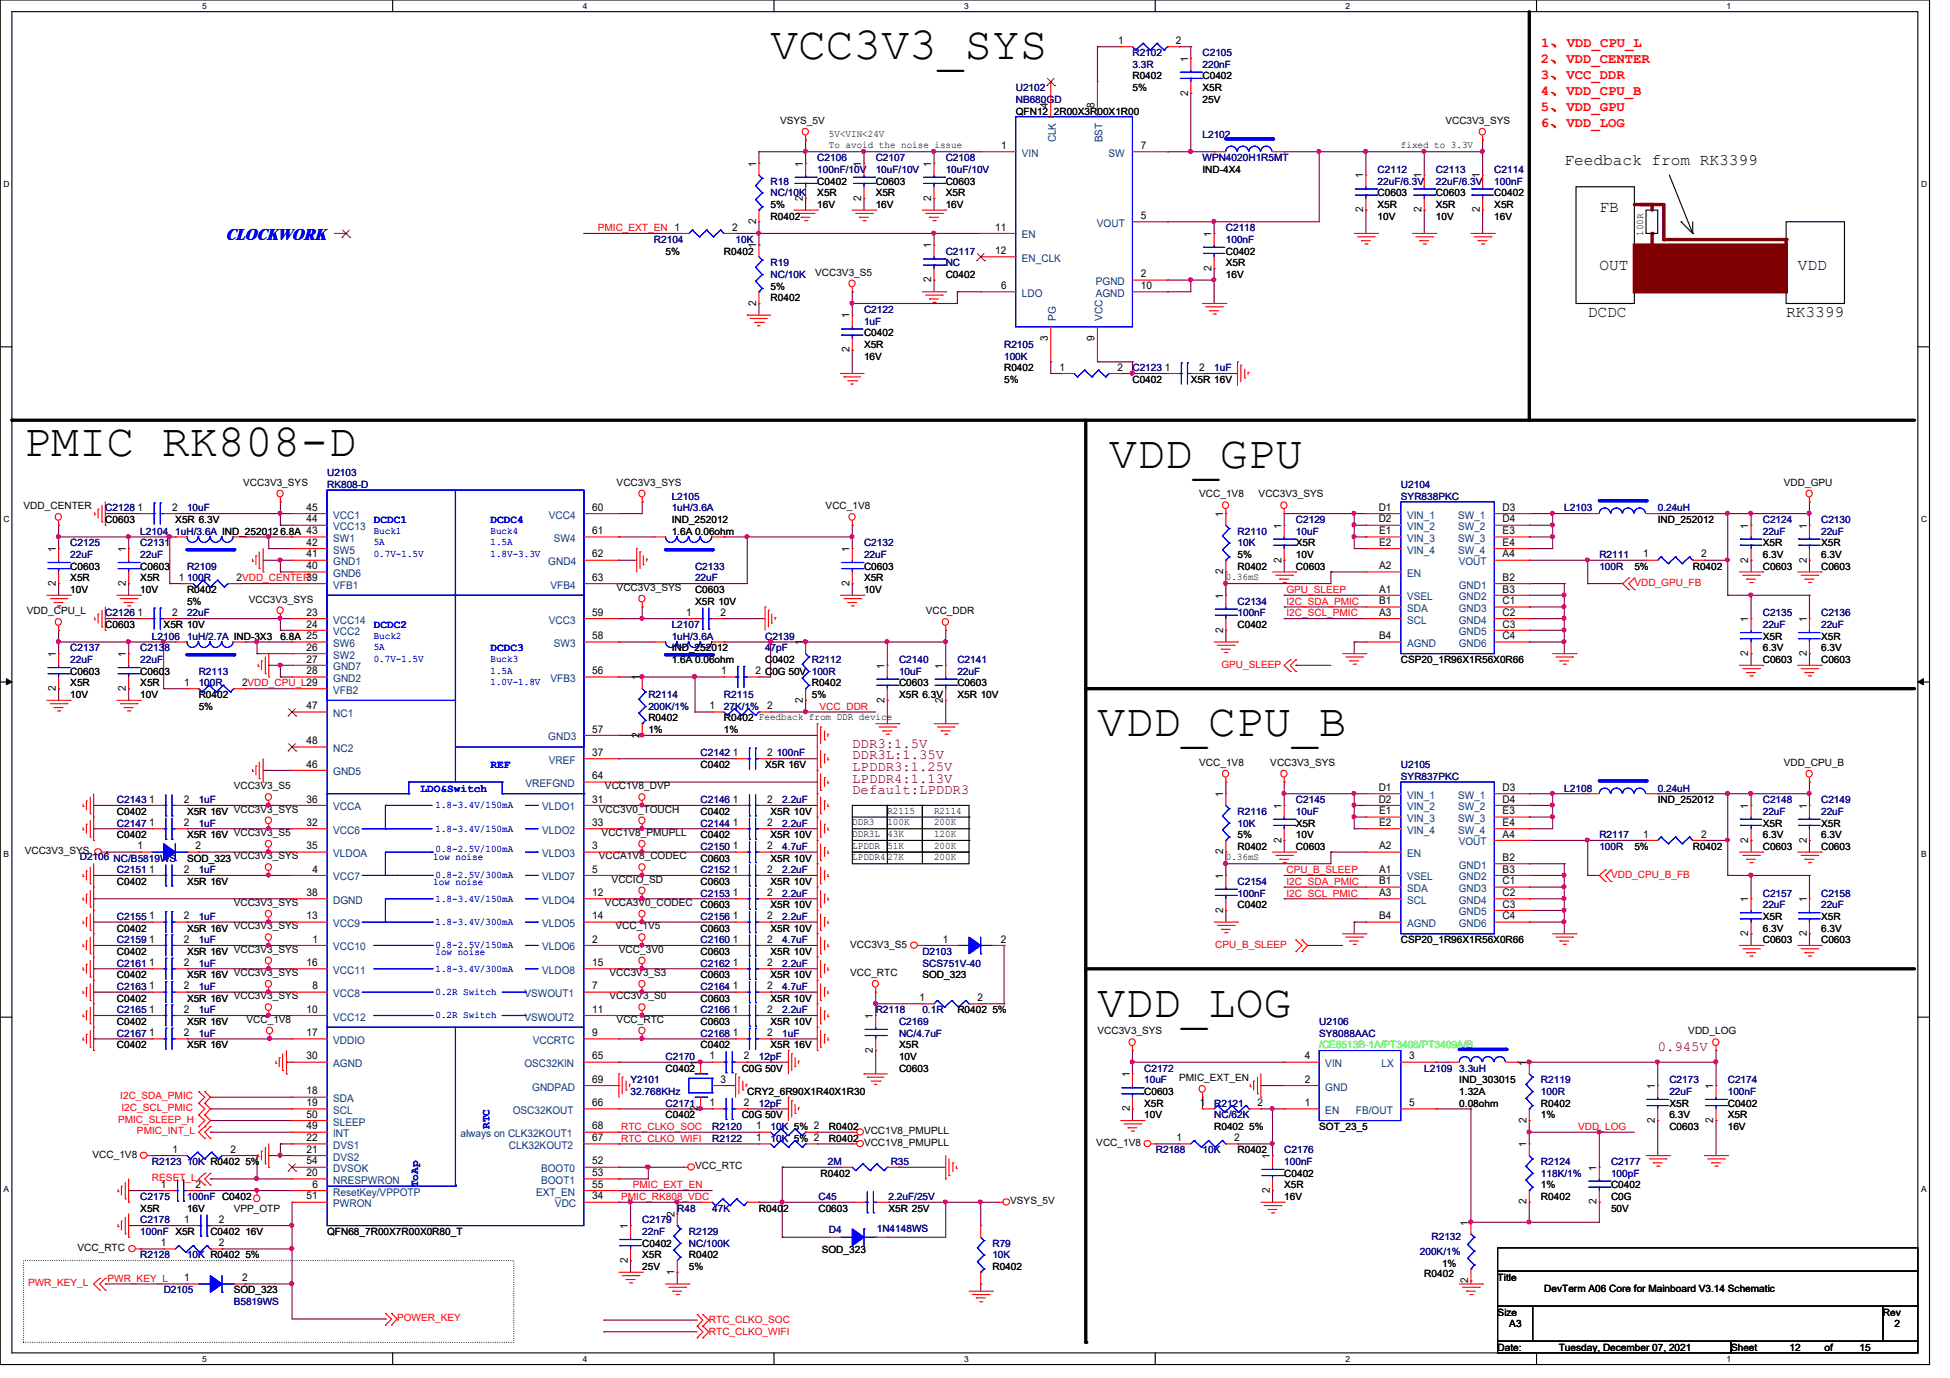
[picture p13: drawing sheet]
<svg xmlns="http://www.w3.org/2000/svg" width="297mm" height="210mm" viewBox="0 0 297 210" stroke-linecap="round" stroke-linejoin="round" font-family="sans-serif">
<defs><g id="words">
<g font-size="7">
<text x="117.4" y="9.1">VCC3V3_SYS</text>
<text x="3.6" y="69.5">PMIC RK808-D</text>
<text x="168.9" y="71.3">VDD_GPU</text>
<text x="167.2" y="112.2">VDD_CPU_B</text>
<text x="167.2" y="154.9">VDD_LOG</text>
</g>
<text font-size="2.6" fill="#00f" x="34.3" y="36.5">CLOCKWORK</text>
<g font-size="2.5">
<text x="238.3" y="25.1">Feedback from RK3399</text>
<text x="243.6" y="32.3">FB</text>
<text x="243.6" y="41.1">OUT</text>
<text x="273.9" y="41.1">VDD</text>
<text x="241.8" y="48.3">DCDC</text>
<text x="272.1" y="48.3">RK3399</text>
</g>
<g font-size="2.1" fill="#f00">
<text x="234.7" y="9.6">2、VDD_CENTER</text>
<text x="234.8" y="7.2">1、VDD_CPU_L</text>
<text x="234.7" y="12">3、VCC_DDR</text>
<text x="234.7" y="14.5">4、VDD_CPU_B</text>
<text x="234.7" y="16.9">5、VDD_GPU</text>
<text x="234.7" y="19.4">6、VDD_LOG</text>
</g>
<g font-size="2.1" fill="#7f0000">
<text x="129.8" y="113.9">DDR3:1.5V</text>
<text x="129.8" y="115.7">DDR3L:1.35V</text>
<text x="129.8" y="117.4">LPDDR3:1.25V</text>
<text x="129.8" y="119.2">LPDDR4:1.13V</text>
<text x="129.8" y="121">Default:LPDDR3</text>
<text x="252.5" y="160.1">0.945V</text>
</g>
<g font-size="1.7" fill="#00f">
<text x="56.9" y="79.7">DCDC1</text>
<text x="74.7" y="79.7">DCDC4</text>
<text x="56.9" y="95.7">DCDC2</text>
<text x="74.7" y="99.2">DCDC3</text>
<text x="74.7" y="117">REF</text>
<text x="64" y="120.6">LDO&amp;Switch</text>
<text x="74.5" y="172" transform="rotate(-90 74.5 172)">RTC</text>
<text x="63.7" y="180.8" transform="rotate(-90 63.7 180.8)">ToAp</text>
</g>
<g font-size="1.6">
<text x="170.3" y="6.7">1</text>
<text x="179.1" y="6.7">2</text>
<text x="181" y="9.4" transform="rotate(-90 181 9.4)">1</text>
<text x="159.6" y="16.5" transform="rotate(-90 159.6 16.5)">4</text>
<text x="166.7" y="16.5" transform="rotate(-90 166.7 16.5)">8</text>
<text x="181" y="14.6" transform="rotate(-90 181 14.6)">2</text>
<text x="152.5" y="22.7">1</text>
<text x="173.8" y="22.7">7</text>
<text x="115.2" y="25.4" transform="rotate(-90 115.2 25.4)">1</text>
<text x="122.3" y="25.4" transform="rotate(-90 122.3 25.4)">1</text>
<text x="131.2" y="25.4" transform="rotate(-90 131.2 25.4)">1</text>
<text x="141.9" y="25.4" transform="rotate(-90 141.9 25.4)">1</text>
<text x="207.6" y="27.2" transform="rotate(-90 207.6 27.2)">1</text>
<text x="216.5" y="27.2" transform="rotate(-90 216.5 27.2)">1</text>
<text x="225.4" y="27.2" transform="rotate(-90 225.4 27.2)">1</text>
<text x="111.5" y="35.1">2</text>
<text x="115.2" y="34.1" transform="rotate(-90 115.2 34.1)">2</text>
<text x="122.3" y="30.6" transform="rotate(-90 122.3 30.6)">2</text>
<text x="131.2" y="30.6" transform="rotate(-90 131.2 30.6)">2</text>
<text x="141.9" y="30.6" transform="rotate(-90 141.9 30.6)">2</text>
<text x="151.6" y="35.1">11</text>
<text x="173.8" y="33.4">5</text>
<text x="207.6" y="32.3" transform="rotate(-90 207.6 32.3)">2</text>
<text x="216.5" y="32.3" transform="rotate(-90 216.5 32.3)">2</text>
<text x="225.4" y="32.3" transform="rotate(-90 225.4 32.3)">2</text>
<text x="115.2" y="37.8" transform="rotate(-90 115.2 37.8)">1</text>
<text x="141.9" y="37.8" transform="rotate(-90 141.9 37.8)">1</text>
<text x="151.6" y="38.7">12</text>
<text x="184.5" y="41.2" transform="rotate(-90 184.5 41.2)">2</text>
<text x="184.5" y="36.1" transform="rotate(-90 184.5 36.1)">1</text>
<text x="115.2" y="46.6" transform="rotate(-90 115.2 46.6)">2</text>
<text x="141.9" y="43" transform="rotate(-90 141.9 43)">2</text>
<text x="152.5" y="44">6</text>
<text x="173.8" y="44">10</text>
<text x="173.8" y="42.2">2</text>
<text x="129.4" y="53.7" transform="rotate(-90 129.4 53.7)">2</text>
<text x="129.4" y="48.5" transform="rotate(-90 129.4 48.5)">1</text>
<text x="159.6" y="51.9" transform="rotate(-90 159.6 51.9)">3</text>
<text x="166.7" y="51.9" transform="rotate(-90 166.7 51.9)">9</text>
<text x="161.4" y="56.5">1</text>
<text x="170.2" y="56.5">2</text>
<text x="177.4" y="56.5">1</text>
<text x="182.7" y="56.5">2</text>
<text x="21" y="77.8">1</text>
<text x="26.2" y="77.8">2</text>
<text x="46.7" y="77.8">45</text>
<text x="90.2" y="77.8">60</text>
<text x="210" y="77.8">D1</text>
<text x="228.9" y="77.8">D3</text>
<text x="46.7" y="79.6">44</text>
<text x="46.7" y="83.1">42</text>
<text x="90.2" y="81.4">61</text>
<text x="186.3" y="78.7" transform="rotate(-90 186.3 78.7)">1</text>
<text x="195.2" y="80.5" transform="rotate(-90 195.2 80.5)">1</text>
<text x="210" y="79.6">D2</text>
<text x="210.1" y="81.4">E1</text>
<text x="210.1" y="83.1">E2</text>
<text x="228.9" y="79.6">D4</text>
<text x="228.9" y="81.4">E3</text>
<text x="228.9" y="83.1">E4</text>
<text x="266.3" y="80.5" transform="rotate(-90 266.3 80.5)">1</text>
<text x="275.2" y="80.5" transform="rotate(-90 275.2 80.5)">1</text>
<text x="8.5" y="89.2" transform="rotate(-90 8.5 89.2)">2</text>
<text x="8.5" y="84.1" transform="rotate(-90 8.5 84.1)">1</text>
<text x="19.2" y="89.2" transform="rotate(-90 19.2 89.2)">2</text>
<text x="19.2" y="84.1" transform="rotate(-90 19.2 84.1)">1</text>
<text x="27.2" y="88.5">1</text>
<text x="36" y="88.5">2VDD_CENTER39</text>
<text x="46.7" y="84.9">41</text>
<text x="46.7" y="86.7">40</text>
<text x="90.2" y="84.9">62</text>
<text x="90.2" y="88.5">63</text>
<text x="129.4" y="89.2" transform="rotate(-90 129.4 89.2)">2</text>
<text x="129.4" y="84.1" transform="rotate(-90 129.4 84.1)">1</text>
<text x="186.3" y="87.5" transform="rotate(-90 186.3 87.5)">2</text>
<text x="195.2" y="85.7" transform="rotate(-90 195.2 85.7)">2</text>
<text x="210.1" y="86.7">A2</text>
<text x="228.9" y="84.9">A4</text>
<text x="228.9" y="88.5">B2</text>
<text x="250.3" y="84.9">1</text>
<text x="259.1" y="84.9">2</text>
<text x="266.3" y="85.7" transform="rotate(-90 266.3 85.7)">2</text>
<text x="275.2" y="85.7" transform="rotate(-90 275.2 85.7)">2</text>
<text x="21" y="93.8">1</text>
<text x="26.2" y="93.8">2</text>
<text x="46.7" y="93.8">23</text>
<text x="46.7" y="95.6">24</text>
<text x="90.2" y="93.8">59</text>
<text x="104.5" y="93.8">1</text>
<text x="109.8" y="93.8">2</text>
<text x="186.3" y="91.2" transform="rotate(-90 186.3 91.2)">1</text>
<text x="210.1" y="90.3">A1</text>
<text x="210.1" y="93.8">A3</text>
<text x="210.1" y="92">B1</text>
<text x="228.9" y="90.3">B3</text>
<text x="228.9" y="92">C1</text>
<text x="228.9" y="93.8">C2</text>
<text x="228.9" y="95.6">C3</text>
<text x="266.3" y="94.7" transform="rotate(-90 266.3 94.7)">1</text>
<text x="275.2" y="94.7" transform="rotate(-90 275.2 94.7)">1</text>
<text x="8.5" y="100.1" transform="rotate(-90 8.5 100.1)">1</text>
<text x="19.2" y="100.1" transform="rotate(-90 19.2 100.1)">1</text>
<text x="46.7" y="99.1">26</text>
<text x="46.7" y="100.9">27</text>
<text x="90.2" y="97.4">58</text>
<text x="122.3" y="98.3" transform="rotate(-90 122.3 98.3)">1</text>
<text x="134.7" y="101.9" transform="rotate(-90 134.7 101.9)">1</text>
<text x="143.6" y="101.9" transform="rotate(-90 143.6 101.9)">1</text>
<text x="186.3" y="96.4" transform="rotate(-90 186.3 96.4)">2</text>
<text x="210.1" y="97.4">B4</text>
<text x="228.9" y="97.4">C4</text>
<text x="266.3" y="99.9" transform="rotate(-90 266.3 99.9)">2</text>
<text x="275.2" y="99.9" transform="rotate(-90 275.2 99.9)">2</text>
<text x="8.5" y="105.2" transform="rotate(-90 8.5 105.2)">2</text>
<text x="19.2" y="105.2" transform="rotate(-90 19.2 105.2)">2</text>
<text x="28.1" y="104.5">1</text>
<text x="36.9" y="104.5">2VDD_CPU_L29</text>
<text x="46.7" y="102.7">28</text>
<text x="90.2" y="102.7">56</text>
<text x="97.4" y="103.6" transform="rotate(-90 97.4 103.6)">1</text>
<text x="109.9" y="102.7">1</text>
<text x="115.1" y="102.7">2 C0G 50V 100R</text>
<text x="122.3" y="107" transform="rotate(-90 122.3 107)">2</text>
<text x="134.7" y="107" transform="rotate(-90 134.7 107)">2</text>
<text x="143.6" y="107" transform="rotate(-90 143.6 107)">2</text>
<text x="46.7" y="113.4">48</text>
<text x="46.7" y="108">47</text>
<text x="90.2" y="111.6">57</text>
<text x="97.4" y="112.4" transform="rotate(-90 97.4 112.4)">2</text>
<text x="108.1" y="108">1</text>
<text x="116.9" y="108">2</text>
<text x="46.7" y="116.9">46</text>
<text x="90.2" y="115.1">37</text>
<text x="90.2" y="118.7">64</text>
<text x="111.6" y="115.1">1</text>
<text x="116.9" y="115.1">2</text>
<text x="22.7" y="122.3">1</text>
<text x="22.7" y="125.8">1</text>
<text x="28" y="122.3">2</text>
<text x="28" y="125.8">2</text>
<text x="46.7" y="122.3">36</text>
<text x="46.7" y="125.8">32</text>
<text x="90.2" y="125.8">33</text>
<text x="90.2" y="122.3">31</text>
<text x="111.6" y="125.8">1</text>
<text x="111.6" y="122.3">1</text>
<text x="116.9" y="125.8">2</text>
<text x="116.9" y="122.3">2</text>
<text x="186.3" y="121.4" transform="rotate(-90 186.3 121.4)">1</text>
<text x="195.2" y="123.2" transform="rotate(-90 195.2 123.2)">1</text>
<text x="210" y="120.5">D1</text>
<text x="210" y="122.3">D2</text>
<text x="210.1" y="124">E1</text>
<text x="210.1" y="125.8">E2</text>
<text x="228.9" y="120.5">D3</text>
<text x="228.9" y="122.3">D4</text>
<text x="228.9" y="124">E3</text>
<text x="228.9" y="125.8">E4</text>
<text x="266.3" y="123.2" transform="rotate(-90 266.3 123.2)">1</text>
<text x="275.2" y="123.2" transform="rotate(-90 275.2 123.2)">1</text>
<text x="21" y="129.4">1</text>
<text x="29.8" y="129.4">2</text>
<text x="46.7" y="129.4">35</text>
<text x="90.2" y="129.4">3</text>
<text x="111.6" y="129.4">1</text>
<text x="116.9" y="129.4">2</text>
<text x="186.3" y="130.1" transform="rotate(-90 186.3 130.1)">2</text>
<text x="195.2" y="128.4" transform="rotate(-90 195.2 128.4)">2</text>
<text x="210.1" y="129.4">A2</text>
<text x="228.9" y="127.6">A4</text>
<text x="228.9" y="131.1">B2</text>
<text x="250.3" y="127.6">1</text>
<text x="259.1" y="127.6">2</text>
<text x="266.3" y="128.4" transform="rotate(-90 266.3 128.4)">2</text>
<text x="275.2" y="128.4" transform="rotate(-90 275.2 128.4)">2</text>
<text x="22.7" y="132.9">1</text>
<text x="28" y="132.9">2</text>
<text x="46.7" y="136.5">38</text>
<text x="47.6" y="132.9">4</text>
<text x="90.2" y="132.9">5</text>
<text x="90.2" y="136.5">12</text>
<text x="111.6" y="136.5">1</text>
<text x="111.6" y="132.9">1</text>
<text x="116.9" y="136.5">2</text>
<text x="116.9" y="132.9">2</text>
<text x="186.3" y="133.9" transform="rotate(-90 186.3 133.9)">1</text>
<text x="210.1" y="132.9">A1</text>
<text x="210.1" y="136.5">A3</text>
<text x="210.1" y="134.7">B1</text>
<text x="228.9" y="132.9">B3</text>
<text x="228.9" y="134.7">C1</text>
<text x="228.9" y="136.5">C2</text>
<text x="266.3" y="137.4" transform="rotate(-90 266.3 137.4)">1</text>
<text x="275.2" y="137.4" transform="rotate(-90 275.2 137.4)">1</text>
<text x="22.7" y="140">1</text>
<text x="22.7" y="143.6">1</text>
<text x="28" y="140">2</text>
<text x="28" y="143.6">2</text>
<text x="46.7" y="140">13</text>
<text x="47.6" y="143.6">1</text>
<text x="90.2" y="143.6">2</text>
<text x="90.2" y="140">14</text>
<text x="111.6" y="143.6">1</text>
<text x="111.6" y="140">1</text>
<text x="116.9" y="143.6">2</text>
<text x="116.9" y="140">2</text>
<text x="143.6" y="143.6">1</text>
<text x="152.4" y="143.6">2</text>
<text x="186.3" y="139" transform="rotate(-90 186.3 139)">2</text>
<text x="210.1" y="140">B4</text>
<text x="228.9" y="138.3">C3</text>
<text x="228.9" y="140">C4</text>
<text x="266.3" y="142.6" transform="rotate(-90 266.3 142.6)">2</text>
<text x="275.2" y="142.6" transform="rotate(-90 275.2 142.6)">2</text>
<text x="22.7" y="147.2">1</text>
<text x="28" y="147.2">2</text>
<text x="46.7" y="147.2">16</text>
<text x="90.2" y="147.2">15</text>
<text x="111.6" y="147.2">1</text>
<text x="116.9" y="147.2">2</text>
<text x="22.7" y="154.3">1</text>
<text x="22.7" y="150.7">1</text>
<text x="28" y="154.3">2</text>
<text x="28" y="150.7">2</text>
<text x="46.7" y="154.3">10</text>
<text x="47.6" y="150.7">8</text>
<text x="90.2" y="154.3">11</text>
<text x="90.2" y="150.7">7</text>
<text x="111.6" y="150.7">1</text>
<text x="111.6" y="154.3">1</text>
<text x="116.9" y="150.7">2</text>
<text x="116.9" y="154.3">2</text>
<text x="133" y="155.2" transform="rotate(-90 133 155.2)">1</text>
<text x="140.1" y="152.5">1</text>
<text x="148.9" y="152.5">2</text>
<text x="22.7" y="157.8">1</text>
<text x="28" y="157.8">2</text>
<text x="46.7" y="161.4">30</text>
<text x="46.7" y="157.8">17</text>
<text x="90.2" y="161.4">65</text>
<text x="90.2" y="157.8">9</text>
<text x="108.1" y="161.4">1</text>
<text x="111.6" y="157.8">1</text>
<text x="113.3" y="161.4">2</text>
<text x="116.9" y="157.8">2</text>
<text x="133" y="160.4" transform="rotate(-90 133 160.4)">2</text>
<text x="198.8" y="161.4">4</text>
<text x="214.7" y="161.4">3</text>
<text x="46.7" y="166.7">18</text>
<text x="90.2" y="164.9">69</text>
<text x="106.3" y="162.3" transform="rotate(-90 106.3 162.3)">1</text>
<text x="109.8" y="164.9">3</text>
<text x="172.1" y="164.1" transform="rotate(-90 172.1 164.1)">1</text>
<text x="198.8" y="164.9">2</text>
<text x="232.5" y="162.3" transform="rotate(-90 232.5 162.3)">1</text>
<text x="252.1" y="165.9" transform="rotate(-90 252.1 165.9)">1</text>
<text x="261" y="165.9" transform="rotate(-90 261 165.9)">1</text>
<text x="46.7" y="168.5">19</text>
<text x="46.7" y="170.3">50</text>
<text x="46.7" y="172">49</text>
<text x="46.7" y="173.8">22</text>
<text x="90.2" y="168.5">66</text>
<text x="90.2" y="173.8">67</text>
<text x="90.2" y="172">68</text>
<text x="106.3" y="169.2" transform="rotate(-90 106.3 169.2)">2</text>
<text x="108.1" y="168.5">1</text>
<text x="113.3" y="168.5">2</text>
<text x="115.2" y="172">1</text>
<text x="115.2" y="173.8">1</text>
<text x="172.1" y="169.2" transform="rotate(-90 172.1 169.2)">2</text>
<text x="179.2" y="173.8">1</text>
<text x="182.8" y="168.5">1</text>
<text x="188" y="173.8">2</text>
<text x="191.6" y="168.5">2</text>
<text x="198.8" y="168.5">1</text>
<text x="214.7" y="168.5">5</text>
<text x="232.5" y="171" transform="rotate(-90 232.5 171)">2</text>
<text x="252.1" y="171" transform="rotate(-90 252.1 171)">2</text>
<text x="261" y="171" transform="rotate(-90 261 171)">2</text>
<text x="26.3" y="175.6">1</text>
<text x="35.1" y="175.6">2</text>
<text x="46.7" y="179.2">20</text>
<text x="46.7" y="175.6">21</text>
<text x="46.7" y="177.4">54</text>
<text x="90.2" y="177.4">52</text>
<text x="90.2" y="179.2">53</text>
<text x="193.4" y="176.5" transform="rotate(-90 193.4 176.5)">1</text>
<text x="232.5" y="174.8" transform="rotate(-90 232.5 174.8)">1</text>
<text x="243.2" y="178.3" transform="rotate(-90 243.2 178.3)">1</text>
<text x="24.5" y="180.9">1</text>
<text x="29.8" y="180.9">2</text>
<text x="46.7" y="182.7">51</text>
<text x="47.6" y="180.9">6</text>
<text x="90.2" y="182.7">34</text>
<text x="90.2" y="180.9">55</text>
<text x="102.7" y="185.4" transform="rotate(-90 102.7 185.4)">2</text>
<text x="193.4" y="181.7" transform="rotate(-90 193.4 181.7)">2</text>
<text x="232.5" y="183.5" transform="rotate(-90 232.5 183.5)">2</text>
<text x="243.2" y="183.5" transform="rotate(-90 243.2 183.5)">2</text>
<text x="24.5" y="189.8">1</text>
<text x="28.1" y="186.3">1</text>
<text x="33.3" y="186.3">2</text>
<text x="33.3" y="189.8">2</text>
<text x="95.6" y="187.2" transform="rotate(-90 95.6 187.2)">1</text>
<text x="223.6" y="186.7" transform="rotate(-90 223.6 186.7)">1</text>
<text x="28.1" y="195.2">1</text>
<text x="36.9" y="195.2">2</text>
<text x="95.6" y="192.4" transform="rotate(-90 95.6 192.4)">2</text>
<text x="102.7" y="194.1" transform="rotate(-90 102.7 194.1)">1</text>
<text x="223.6" y="195.4" transform="rotate(-90 223.6 195.4)">2</text>
</g>
<g font-size="1.6" fill="#003f7f">
<text x="155.7" y="23.9">VIN</text>
<text x="160.8" y="21.7" transform="rotate(-90 160.8 21.7)">CLK</text>
<text x="167.9" y="21.7" transform="rotate(-90 167.9 21.7)">BST</text>
<text x="168.9" y="23.9">SW</text>
<text x="167.1" y="34.5">VOUT</text>
<text x="155.7" y="36.3">EN</text>
<text x="155.7" y="39.9">EN_CLK</text>
<text x="155.7" y="45.2">LDO</text>
<text x="166.9" y="45.2">AGND</text>
<text x="166.9" y="43.4">PGND</text>
<text x="160.8" y="48.9" transform="rotate(-90 160.8 48.9)">PG</text>
<text x="167.9" y="48.9" transform="rotate(-90 167.9 48.9)">VCC</text>
<text x="50.8" y="79">VCC1</text>
<text x="50.8" y="80.8">VCC13</text>
<text x="50.8" y="82.6">SW1</text>
<text x="83.6" y="79">VCC4</text>
<text x="84.4" y="82.6">SW4</text>
<text x="214.3" y="79">VIN_1</text>
<text x="214.3" y="80.8">VIN_2</text>
<text x="214.3" y="82.6">VIN_3</text>
<text x="222.1" y="79">SW_1</text>
<text x="222.1" y="80.8">SW_2</text>
<text x="222.1" y="82.6">SW_3</text>
<text x="50.8" y="84.3">SW5</text>
<text x="50.8" y="89.7">VFB1</text>
<text x="50.8" y="86.1">GND1</text>
<text x="50.8" y="87.9">GND6</text>
<text x="83.5" y="86.1">GND4</text>
<text x="83.9" y="89.7">VFB4</text>
<text x="214.3" y="84.3">VIN_4</text>
<text x="214.3" y="87.9">EN</text>
<text x="222.1" y="84.3">SW_4</text>
<text x="222.2" y="89.7">GND1</text>
<text x="222.2" y="86.1">VOUT</text>
<text x="50.8" y="95">VCC14</text>
<text x="83.6" y="95">VCC3</text>
<text x="214.3" y="91.4">VSEL</text>
<text x="214.3" y="93.2">SDA</text>
<text x="214.3" y="95">SCL</text>
<text x="222.2" y="91.4">GND2</text>
<text x="222.2" y="93.2">GND3</text>
<text x="222.2" y="95">GND4</text>
<text x="50.8" y="96.8">VCC2</text>
<text x="50.8" y="98.6">SW6</text>
<text x="50.8" y="100.3">SW2</text>
<text x="84.4" y="98.6">SW3</text>
<text x="214.3" y="98.6">AGND</text>
<text x="222.2" y="96.8">GND5</text>
<text x="222.2" y="98.6">GND6</text>
<text x="50.8" y="105.7">VFB2</text>
<text x="50.8" y="102.1">GND7</text>
<text x="50.8" y="103.9">GND2</text>
<text x="83.9" y="103.9">VFB3</text>
<text x="50.8" y="109.2">NC1</text>
<text x="83.5" y="112.8">GND3</text>
<text x="50.8" y="118.1">GND5</text>
<text x="50.8" y="114.6">NC2</text>
<text x="80" y="119.9">VREFGND</text>
<text x="83.6" y="116.3">VREF</text>
<text x="50.8" y="123.4">VCCA</text>
<text x="82.6" y="123.4">VLDO1</text>
<text x="214.3" y="121.7">VIN_1</text>
<text x="214.3" y="123.4">VIN_2</text>
<text x="214.3" y="125.2">VIN_3</text>
<text x="222.1" y="121.7">SW_1</text>
<text x="222.1" y="123.4">SW_2</text>
<text x="222.1" y="125.2">SW_3</text>
<text x="50.8" y="127">VCC6</text>
<text x="50.8" y="130.6">VLDOA</text>
<text x="82.6" y="130.6">VLDO3</text>
<text x="82.6" y="127">VLDO2</text>
<text x="214.3" y="127">VIN_4</text>
<text x="214.3" y="130.6">EN</text>
<text x="222.1" y="127">SW_4</text>
<text x="222.2" y="128.8">VOUT</text>
<text x="50.8" y="134.1">VCC7</text>
<text x="50.8" y="137.7">DGND</text>
<text x="82.6" y="134.1">VLDO7</text>
<text x="82.6" y="137.7">VLDO4</text>
<text x="214.3" y="134.1">VSEL</text>
<text x="214.3" y="135.9">SDA</text>
<text x="214.3" y="137.7">SCL</text>
<text x="222.2" y="132.3">GND1</text>
<text x="222.2" y="134.1">GND2</text>
<text x="222.2" y="135.9">GND3</text>
<text x="222.2" y="137.7">GND4</text>
<text x="50.8" y="141.2">VCC9</text>
<text x="82.6" y="141.2">VLDO5</text>
<text x="214.3" y="141.2">AGND</text>
<text x="222.2" y="139.4">GND5</text>
<text x="222.2" y="141.2">GND6</text>
<text x="50.8" y="144.8">VCC10</text>
<text x="50.8" y="148.3">VCC11</text>
<text x="82.6" y="148.3">VLDO8</text>
<text x="82.6" y="144.8">VLDO6</text>
<text x="50.8" y="151.9">VCC8</text>
<text x="50.8" y="155.4">VCC12</text>
<text x="79.9" y="155.4">VSWOUT2</text>
<text x="79.9" y="151.9">VSWOUT1</text>
<text x="50.8" y="159">VDDIO</text>
<text x="81.1" y="159">VCCRTC</text>
<text x="50.8" y="162.6">AGND</text>
<text x="50.8" y="167.9">SDA</text>
<text x="79.9" y="162.6">OSC32KIN</text>
<text x="81.1" y="166.1">GNDPAD</text>
<text x="201.9" y="166.1">GND</text>
<text x="201.9" y="162.6">VIN</text>
<text x="210.4" y="162.6">LX</text>
<text x="50.8" y="169.7">SCL</text>
<text x="50.8" y="171.4">SLEEP</text>
<text x="50.8" y="173.2">INT</text>
<text x="70.1" y="173.2">always on CLK32KOUT1</text>
<text x="78.1" y="169.7">OSC32KOUT</text>
<text x="201.9" y="169.7">EN</text>
<text x="206.5" y="169.7">FB/OUT</text>
<text x="50.8" y="175">DVS1</text>
<text x="50.8" y="176.8">DVS2</text>
<text x="50.8" y="178.6">DVSOK</text>
<text x="77.5" y="175">CLK32KOUT2</text>
<text x="82.4" y="178.6">BOOT0</text>
<text x="50.8" y="182.1">ResetKey/VPPOTP</text>
<text x="50.8" y="183.9">PWRON</text>
<text x="50.8" y="180.3">NRESPWRON</text>
<text x="81.7" y="182.1">EXT_EN</text>
<text x="82.4" y="180.3">BOOT1</text>
<text x="84.5" y="183.9">VDC</text>
</g>
<g font-size="1.5" fill="#00007f">
<text x="172.5" y="8.6">R2102</text>
<text x="172.5" y="10.3">3.3R</text>
<text x="183.2" y="8.6">C2105</text>
<text x="183.2" y="10.3">220nF</text>
<text x="154.7" y="13.9">U2102</text>
<text x="154.7" y="15.7">NB680GD</text>
<text x="183.2" y="21">L2102</text>
<text x="117.4" y="28.1">R18</text>
<text x="117.4" y="29.9">NC/10K</text>
<text x="124.5" y="24.6">C2106</text>
<text x="124.5" y="26.3">100nF/10V</text>
<text x="133.4" y="24.6">C2107</text>
<text x="133.4" y="26.3">10uF/10V</text>
<text x="144.1" y="24.6">C2108</text>
<text x="144.1" y="26.3">10uF/10V</text>
<text x="183.2" y="24.6">WPN4020H1R5MT</text>
<text x="209.8" y="26.3">C2112</text>
<text x="209.8" y="28.1">22uF/6.3V</text>
<text x="218.7" y="26.3">C2113</text>
<text x="218.7" y="28.1">22uF/6.3V</text>
<text x="227.6" y="26.3">C2114</text>
<text x="227.6" y="28.1">100nF</text>
<text x="186.7" y="35.2">C2118</text>
<text x="99.6" y="37">R2104</text>
<text x="112.1" y="37">10K</text>
<text x="117.4" y="40.6">R19</text>
<text x="144.1" y="38.8">C2117</text>
<text x="144.1" y="40.6">NC</text>
<text x="186.7" y="37">100nF</text>
<text x="117.4" y="42.3">NC/10K</text>
<text x="131.6" y="47.7">C2122</text>
<text x="131.6" y="49.4">1uF</text>
<text x="152.9" y="53">R2105</text>
<text x="152.9" y="54.8">100K</text>
<text x="172.5" y="56.6">C2123</text>
<text x="184.9" y="56.6">1uF</text>
<text x="16" y="77.9">C2128</text>
<text x="28.5" y="77.9">10uF</text>
<text x="49.8" y="74.3">RK808-D</text>
<text x="49.8" y="72.6">U2103</text>
<text x="102.3" y="76.1">L2105</text>
<text x="102.3" y="77.9">1uH/3.6A</text>
<text x="213.4" y="74.3">U2104</text>
<text x="213.4" y="76.1">SYR838PKC</text>
<text x="238.3" y="77.9">L2103</text>
<text x="252.5" y="77.9">0.24uH</text>
<text x="10.7" y="83.2">C2125</text>
<text x="21.4" y="83.2">C2131</text>
<text x="21.4" y="81.4">L2104</text>
<text x="26.7" y="81.4">1uH/3.6A IND_252012 6.8A 43</text>
<text x="131.6" y="83.2">C2132</text>
<text x="188.5" y="81.4">R2110</text>
<text x="188.5" y="83.2">10K</text>
<text x="197.4" y="79.7">C2129</text>
<text x="197.4" y="81.4">10uF</text>
<text x="268.5" y="79.7">C2124</text>
<text x="268.5" y="81.4">22uF</text>
<text x="277.4" y="79.7">C2130</text>
<text x="277.4" y="81.4">22uF</text>
<text x="10.7" y="85">22uF</text>
<text x="21.4" y="85">22uF</text>
<text x="28.5" y="86.8">R2109</text>
<text x="28.5" y="88.6">100R</text>
<text x="105.9" y="86.8">C2133</text>
<text x="105.9" y="88.6">22uF</text>
<text x="131.6" y="85">22uF</text>
<text x="243.6" y="85">R2111</text>
<text x="243.6" y="86.8">100R</text>
<text x="16" y="93.9">C2126</text>
<text x="28.5" y="93.9">22uF</text>
<text x="102.3" y="95.7">L2107</text>
<text x="188.5" y="92.1">C2134</text>
<text x="188.5" y="93.9">100nF</text>
<text x="268.5" y="93.9">C2135</text>
<text x="268.5" y="95.7">22uF</text>
<text x="277.4" y="93.9">C2136</text>
<text x="277.4" y="95.7">22uF</text>
<text x="10.7" y="99.2">C2137</text>
<text x="10.7" y="101">22uF</text>
<text x="21.4" y="99.2">C2138</text>
<text x="21.4" y="101">22uF</text>
<text x="23.2" y="97.5">L2106</text>
<text x="28.5" y="97.5">1uH/2.7A IND-3X3</text>
<text x="102.3" y="97.5">1uH/3.6A</text>
<text x="116.5" y="97.5">C2139</text>
<text x="116.5" y="99.2">47pF</text>
<text x="123.7" y="101">R2112</text>
<text x="136.9" y="101">C2140</text>
<text x="145.8" y="101">C2141</text>
<text x="30.3" y="102.8">R2113</text>
<text x="30.3" y="104.6">100R</text>
<text x="98.8" y="106.3">R2114</text>
<text x="110.3" y="106.3">R2115</text>
<text x="136.9" y="102.8">10uF</text>
<text x="145.8" y="102.8">22uF</text>
<text x="98.8" y="108.1">200K/1%</text>
<text x="110.3" y="108.1">27K/1%</text>
<text x="106.7" y="115.2">C2142</text>
<text x="118.3" y="115.2">100nF</text>
<text x="213.4" y="117">U2105</text>
<text x="213.4" y="118.8">SYR837PKC</text>
<text x="17.8" y="122.3">C2143</text>
<text x="17.8" y="125.9">C2147</text>
<text x="30.3" y="122.3">1uF</text>
<text x="30.3" y="125.9">1uF</text>
<text x="106.7" y="125.9">C2144</text>
<text x="106.7" y="122.3">C2146</text>
<text x="119.2" y="125.9">2.2uF</text>
<text x="119.2" y="122.3">2.2uF</text>
<text x="188.5" y="124.1">R2116</text>
<text x="188.5" y="125.9">10K</text>
<text x="197.4" y="122.3">C2145</text>
<text x="197.4" y="124.1">10uF</text>
<text x="238.3" y="120.6">L2108</text>
<text x="252.5" y="120.6">0.24uH</text>
<text x="268.5" y="122.3">C2148</text>
<text x="268.5" y="124.1">22uF</text>
<text x="277.4" y="122.3">C2149</text>
<text x="277.4" y="124.1">22uF</text>
<text x="12.1" y="131.1">D2106 NC/B5819WS</text>
<text x="106.7" y="129.5">C2150</text>
<text x="119.2" y="129.5">4.7uF</text>
<text x="243.6" y="127.7">R2117</text>
<text x="243.6" y="129.5">100R</text>
<text x="17.8" y="133">C2151</text>
<text x="30.3" y="133">1uF</text>
<text x="106.7" y="136.6">C2153</text>
<text x="106.7" y="133">C2152</text>
<text x="119.2" y="136.6">2.2uF</text>
<text x="119.2" y="133">2.2uF</text>
<text x="188.5" y="134.8">C2154</text>
<text x="188.5" y="136.6">100nF</text>
<text x="268.5" y="136.6">C2157</text>
<text x="277.4" y="136.6">C2158</text>
<text x="17.8" y="140.1">C2155</text>
<text x="17.8" y="143.7">C2159</text>
<text x="30.3" y="140.1">1uF</text>
<text x="30.3" y="143.7">1uF</text>
<text x="106.7" y="143.7">C2160</text>
<text x="106.7" y="140.1">C2156</text>
<text x="119.2" y="143.7">4.7uF</text>
<text x="119.2" y="140.1">2.2uF</text>
<text x="268.5" y="138.3">22uF</text>
<text x="277.4" y="138.3">22uF</text>
<text x="17.8" y="147.2">C2161</text>
<text x="30.3" y="147.2">1uF</text>
<text x="106.7" y="147.2">C2162</text>
<text x="119.2" y="147.2">2.2uF</text>
<text x="140.5" y="145.5">D2103</text>
<text x="140.5" y="147.2">SCS751V-40</text>
<text x="17.8" y="154.3">C2165</text>
<text x="17.8" y="150.8">C2163</text>
<text x="30.3" y="154.3">1uF</text>
<text x="30.3" y="150.8">1uF</text>
<text x="106.7" y="150.8">C2164</text>
<text x="106.7" y="154.3">C2166</text>
<text x="119.2" y="150.8">4.7uF</text>
<text x="119.2" y="154.3">2.2uF</text>
<text x="133.4" y="154.3">R2118</text>
<text x="140.5" y="154.3">0.1R</text>
<text x="17.8" y="157.9">C2167</text>
<text x="30.3" y="157.9">1uF</text>
<text x="101.4" y="161.5">C2170</text>
<text x="106.7" y="157.9">C2168</text>
<text x="115.6" y="161.5">12pF</text>
<text x="119.2" y="157.9">1uF</text>
<text x="136.9" y="156.1">C2169</text>
<text x="136.9" y="157.9">NC/4.7uF</text>
<text x="201" y="156.1">U2106</text>
<text x="201" y="157.9">SY8088AAC</text>
<text x="96.1" y="165">Y2101</text>
<text x="96.1" y="166.8">32.768KHz</text>
<text x="174.3" y="163.2">C2172</text>
<text x="174.3" y="165">10uF</text>
<text x="217" y="163.2">L2109</text>
<text x="222.3" y="163.2">3.3uH</text>
<text x="234.7" y="165">R2119</text>
<text x="234.7" y="166.8">100R</text>
<text x="254.3" y="165">C2173</text>
<text x="254.3" y="166.8">22uF</text>
<text x="263.2" y="165">C2174</text>
<text x="263.2" y="166.8">100nF</text>
<text x="101.4" y="168.6">C2171</text>
<text x="108.5" y="172.1">R2120</text>
<text x="108.5" y="173.9">R2122</text>
<text x="115.6" y="168.6">12pF</text>
<text x="117.4" y="172.1">10K 5% 2</text>
<text x="117.4" y="173.9">10K 5% 2</text>
<text x="185" y="168.6">R2121</text>
<text x="185" y="170.3">NC/62K</text>
<text x="23.2" y="177.5">R2123 10K R0402 5%</text>
<text x="126.1" y="177.5">2M</text>
<text x="135.7" y="177.5">R35</text>
<text x="176.1" y="175.7">R2188</text>
<text x="183.2" y="175.7">10K</text>
<text x="195.6" y="175.7">C2176</text>
<text x="195.6" y="177.5">100nF</text>
<text x="234.7" y="177.5">R2124</text>
<text x="234.7" y="179.2">118K/1%</text>
<text x="245.4" y="177.5">C2177</text>
<text x="245.4" y="179.2">100pF</text>
<text x="21.4" y="182.8">C2175</text>
<text x="28.5" y="182.8">100nF C0402</text>
<text x="103.2" y="184.6">R48</text>
<text x="108.5" y="184.6">47K</text>
<text x="124.7" y="182.8">C45</text>
<text x="135.3" y="182.8">2.2uF/25V</text>
<text x="21.4" y="186.4">C2178</text>
<text x="21.4" y="188.1">100nF X5R</text>
<text x="21.4" y="191.7">R2128</text>
<text x="28.5" y="191.7">10K R0402 5%</text>
<text x="97.8" y="186.4">C2179</text>
<text x="97.8" y="188.1">22nF</text>
<text x="104.9" y="188.1">R2129</text>
<text x="104.9" y="189.9">NC/100K</text>
<text x="126.3" y="187.8">D4</text>
<text x="133.6" y="187.6">1N4148WS</text>
<text x="151.2" y="189.9">R79</text>
<text x="151.2" y="191.7">10K</text>
<text x="216.3" y="191.2">200K/1%</text>
<text x="218.1" y="188.8">R2132</text>
<text x="24.9" y="197">D2105</text>
<text x="35.6" y="198.8">B5819WS</text>
</g>
<g font-size="1.5">
<text x="154.7" y="17.4">QFN12_2R00X3R00X1R00</text>
<text x="172.5" y="12.1">R0402</text>
<text x="172.5" y="13.9">5%</text>
<text x="183.2" y="12.1">C0402</text>
<text x="183.2" y="13.9">X5R</text>
<text x="183.2" y="15.7">25V</text>
<text x="118.8" y="18.9">VSYS_5V</text>
<text x="126.3" y="20.8">5V&lt;VIN&lt;24V</text>
<text x="126.3" y="22.6">To avoid the noise issue</text>
<text x="213.4" y="22.6">fixed to 3.3V</text>
<text x="220.2" y="18.9">VCC3V3_SYS</text>
<text x="124.5" y="28.1">C0402</text>
<text x="124.5" y="29.9">X5R</text>
<text x="133.4" y="28.1">C0603</text>
<text x="133.4" y="29.9">X5R</text>
<text x="144.1" y="28.1">C0603</text>
<text x="144.1" y="29.9">X5R</text>
<text x="183.2" y="26.3">IND-4X4</text>
<text x="209.8" y="29.9">C0603</text>
<text x="218.7" y="29.9">C0603</text>
<text x="227.6" y="29.9">C0402</text>
<text x="117.4" y="33.4">R0402</text>
<text x="117.4" y="31.7">5%</text>
<text x="124.5" y="31.7">16V</text>
<text x="133.4" y="31.7">16V</text>
<text x="144.1" y="31.7">16V</text>
<text x="209.8" y="31.7">X5R</text>
<text x="209.8" y="33.4">10V</text>
<text x="218.7" y="31.7">X5R</text>
<text x="218.7" y="33.4">10V</text>
<text x="227.6" y="31.7">X5R</text>
<text x="227.6" y="33.4">16V</text>
<text x="250.3" y="35.9" transform="rotate(-90 250.3 35.9)">100R</text>
<text x="101.4" y="38.8">5%</text>
<text x="110.3" y="38.8">R0402</text>
<text x="124.2" y="42">VCC3V3_S5</text>
<text x="186.7" y="38.8">C0402</text>
<text x="186.7" y="40.6">X5R</text>
<text x="117.4" y="45.9">R0402</text>
<text x="117.4" y="44.1">5%</text>
<text x="144.1" y="42.3">C0402</text>
<text x="186.7" y="42.3">16V</text>
<text x="131.6" y="51.2">C0402</text>
<text x="131.6" y="53">X5R</text>
<text x="131.6" y="54.8">16V</text>
<text x="152.9" y="56.6">R0402</text>
<text x="152.9" y="58.3">5%</text>
<text x="172.5" y="58.3">C0402</text>
<text x="181.4" y="58.3">X5R 16V</text>
<text x="3.6" y="77.6">VDD_CENTER</text>
<text x="37" y="74">VCC3V3_SYS</text>
<text x="93.9" y="74">VCC3V3_SYS</text>
<text x="125.8" y="77.6">VCC_1V8</text>
<text x="182.7" y="75.8">VCC_1V8</text>
<text x="191.7" y="75.8">VCC3V3_SYS</text>
<text x="271.7" y="74">VDD_GPU</text>
<text x="16" y="79.7">C0603</text>
<text x="26.7" y="79.7">X5R 6.3V</text>
<text x="102.3" y="79.7">IND_252012</text>
<text x="102.3" y="81.4">1.6A 0.06ohm</text>
<text x="197.4" y="83.2">X5R</text>
<text x="252.5" y="79.7">IND_252012</text>
<text x="268.5" y="83.2">X5R</text>
<text x="277.4" y="83.2">X5R</text>
<text x="10.7" y="86.8">C0603</text>
<text x="10.7" y="88.6">X5R</text>
<text x="21.4" y="86.8">C0603</text>
<text x="21.4" y="88.6">X5R</text>
<text x="131.6" y="86.8">C0603</text>
<text x="131.6" y="88.6">X5R</text>
<text x="186.7" y="88.4">0.36mS</text>
<text x="188.5" y="86.8">R0402</text>
<text x="188.5" y="85">5%</text>
<text x="197.4" y="86.8">C0603</text>
<text x="197.4" y="85">10V</text>
<text x="249" y="86.8">5%</text>
<text x="257.8" y="86.8">R0402</text>
<text x="268.5" y="86.8">C0603</text>
<text x="268.5" y="85">6.3V</text>
<text x="277.4" y="86.8">C0603</text>
<text x="277.4" y="85">6.3V</text>
<text x="4.1" y="93.6">VDD_CPU_L</text>
<text x="10.7" y="90.3">10V</text>
<text x="16" y="95.7">C0603</text>
<text x="21.4" y="90.3">10V</text>
<text x="24.9" y="95.7">X5R 10V</text>
<text x="28.5" y="90.3">R0402</text>
<text x="28.5" y="92.1">5%</text>
<text x="37.9" y="91.8">VCC3V3_SYS</text>
<text x="93.9" y="90">VCC3V3_SYS</text>
<text x="105.9" y="90.3">C0603</text>
<text x="105.9" y="92.1">X5R 10V</text>
<text x="131.6" y="90.3">10V</text>
<text x="141" y="93.6">VCC_DDR</text>
<text x="188.5" y="95.7">C0402</text>
<text x="42.7" y="97.5">6.8A 25</text>
<text x="102.3" y="99.2">IND_252012</text>
<text x="102.3" y="101">1.6A 0.06ohm</text>
<text x="116.5" y="101">C0402</text>
<text x="213.4" y="101">CSP20_1R96X1R56X0R66</text>
<text x="268.5" y="101">C0603</text>
<text x="268.5" y="97.5">X5R</text>
<text x="268.5" y="99.2">6.3V</text>
<text x="277.4" y="101">C0603</text>
<text x="277.4" y="97.5">X5R</text>
<text x="277.4" y="99.2">6.3V</text>
<text x="10.7" y="102.8">C0603</text>
<text x="10.7" y="104.6">X5R</text>
<text x="10.7" y="106.3">10V</text>
<text x="21.4" y="102.8">C0603</text>
<text x="21.4" y="104.6">X5R</text>
<text x="21.4" y="106.3">10V</text>
<text x="30.3" y="106.3">R0402</text>
<text x="123.7" y="104.6">R0402</text>
<text x="123.7" y="106.3">5%</text>
<text x="136.9" y="104.6">C0603</text>
<text x="136.9" y="106.3">X5R 6.3V</text>
<text x="145.8" y="104.6">C0603</text>
<text x="145.8" y="106.3">X5R 10V</text>
<text x="30.3" y="108.1">5%</text>
<text x="98.8" y="109.9">R0402</text>
<text x="98.8" y="111.7">1%</text>
<text x="110.3" y="109.9">R0402 Feedback from DDR device</text>
<text x="110.3" y="111.7">1%</text>
<text x="106.7" y="117">C0402</text>
<text x="116.5" y="117">X5R 16V</text>
<text x="182.7" y="116.7">VCC_1V8</text>
<text x="193.5" y="116.7">VCC3V3_SYS</text>
<text x="271.7" y="116.7">VDD_CPU_B</text>
<text x="17.8" y="124.1">C0402</text>
<text x="28.5" y="124.1">X5R 16V VCC3V3_SYS</text>
<text x="35.6" y="120.2">VCC3V3_S5</text>
<text x="91.2" y="123.8">VCC3V0_TOUCH</text>
<text x="92.2" y="120.2">VCC1V8_DVP</text>
<text x="106.7" y="124.1">C0402</text>
<text x="117.4" y="124.1">X5R 10V</text>
<text x="129.8" y="125.7">DDR3</text>
<text x="135.2" y="124">R2115</text>
<text x="135.2" y="125.7">100K</text>
<text x="142.3" y="125.7">200K</text>
<text x="142.3" y="124">R2114</text>
<text x="197.4" y="125.9">X5R</text>
<text x="252.5" y="122.3">IND_252012</text>
<text x="268.5" y="125.9">X5R</text>
<text x="277.4" y="125.9">X5R</text>
<text x="3.8" y="130.1">VCC3V3_SYS</text>
<text x="17.8" y="127.7">C0402</text>
<text x="28.5" y="127.7">X5R 16V VCC3V3_S5</text>
<text x="28.5" y="131.2">SOD_323 VCC3V3_SYS</text>
<text x="91.2" y="130.9">VCCA1V8_CODEC</text>
<text x="91.6" y="127.3">VCC1V8_PMUPLL</text>
<text x="106.7" y="127.7">C0402</text>
<text x="106.7" y="131.2">C0603</text>
<text x="117.4" y="127.7">X5R 10V</text>
<text x="117.4" y="131.2">X5R 10V</text>
<text x="129.8" y="131.1">LPDDR4</text>
<text x="129.8" y="127.5">DDR3L</text>
<text x="129.8" y="129.3">LPDDR</text>
<text x="135.2" y="131.1">27K</text>
<text x="135.2" y="127.5">43K</text>
<text x="135.2" y="129.3">51K</text>
<text x="142.3" y="131.1">200K</text>
<text x="142.3" y="129.3">200K</text>
<text x="142.3" y="127.5">120K</text>
<text x="186.7" y="131.1">0.36mS</text>
<text x="188.5" y="129.5">R0402</text>
<text x="188.5" y="127.7">5%</text>
<text x="197.4" y="129.5">C0603</text>
<text x="197.4" y="127.7">10V</text>
<text x="249" y="129.5">5%</text>
<text x="257.8" y="129.5">R0402</text>
<text x="268.5" y="129.5">C0603</text>
<text x="268.5" y="127.7">6.3V</text>
<text x="277.4" y="129.5">C0603</text>
<text x="277.4" y="127.7">6.3V</text>
<text x="17.8" y="134.8">C0402</text>
<text x="28.5" y="134.8">X5R 16V</text>
<text x="93.2" y="134.5">VCCIO_SD</text>
<text x="106.7" y="134.8">C0603</text>
<text x="117.4" y="134.8">X5R 10V</text>
<text x="17.8" y="141.9">C0402</text>
<text x="28.5" y="141.9">X5R 16V VCC3V3_SYS</text>
<text x="35.6" y="138">VCC3V3_SYS</text>
<text x="92.2" y="138">VCCA3V0_CODEC</text>
<text x="93.8" y="141.6">VCC_1V5</text>
<text x="106.7" y="141.9">C0603</text>
<text x="106.7" y="138.3">C0603</text>
<text x="117.4" y="141.9">X5R 10V</text>
<text x="117.4" y="138.3">X5R 10V</text>
<text x="188.5" y="138.3">C0402</text>
<text x="213.4" y="143.7">CSP20_1R96X1R56X0R66</text>
<text x="268.5" y="143.7">C0603</text>
<text x="268.5" y="140.1">X5R</text>
<text x="268.5" y="141.9">6.3V</text>
<text x="277.4" y="143.7">C0603</text>
<text x="277.4" y="140.1">X5R</text>
<text x="277.4" y="141.9">6.3V</text>
<text x="17.8" y="145.5">C0402</text>
<text x="17.8" y="149">C0402</text>
<text x="28.5" y="145.5">X5R 16V VCC3V3_SYS</text>
<text x="28.5" y="149">X5R 16V VCC3V3_SYS</text>
<text x="92.8" y="148.7">VCC3V3_S3</text>
<text x="94.3" y="145.1">VCC_3V0</text>
<text x="106.7" y="145.5">C0603</text>
<text x="106.7" y="149">C0603</text>
<text x="117.4" y="145.5">X5R 10V</text>
<text x="117.4" y="149">X5R 10V</text>
<text x="129.5" y="144.4">VCC3V3_S5</text>
<text x="129.5" y="148.7">VCC_RTC</text>
<text x="140.5" y="149">SOD_323</text>
<text x="17.8" y="152.6">C0402</text>
<text x="28.5" y="152.6">X5R 16V VCC3V3_SYS</text>
<text x="37.5" y="155.8">VCC_1V8</text>
<text x="92.8" y="152.2">VCC3V3_S0</text>
<text x="93.9" y="155.8">VCC_RTC</text>
<text x="106.7" y="152.6">C0603</text>
<text x="117.4" y="152.6">X5R 10V</text>
<text x="145.8" y="154.3">R0402 5%</text>
<text x="17.8" y="159.7">C0402</text>
<text x="17.8" y="156.1">C0402</text>
<text x="28.5" y="159.7">X5R 16V</text>
<text x="28.5" y="156.1">X5R 16V</text>
<text x="106.7" y="159.7">C0402</text>
<text x="106.7" y="156.1">C0603</text>
<text x="117.4" y="159.7">X5R 16V</text>
<text x="117.4" y="156.1">X5R 10V</text>
<text x="136.9" y="159.7">X5R</text>
<text x="136.9" y="161.5">10V</text>
<text x="167.2" y="157.6">VCC3V3_SYS</text>
<text x="257.2" y="157.6">VDD_LOG</text>
<text x="101.4" y="163.2">C0402</text>
<text x="113" y="163.2">C0G 50V</text>
<text x="113.8" y="166.8">CRY2_6R90X1R40X1R30</text>
<text x="136.9" y="163.2">C0603</text>
<text x="174.3" y="166.8">C0603</text>
<text x="179.6" y="164.7">PMIC_EXT_EN</text>
<text x="222.3" y="165">IND_303015</text>
<text x="222.3" y="166.8">1.32A</text>
<text x="101.4" y="170.3">C0402</text>
<text x="113" y="170.3">C0G 50V</text>
<text x="126.3" y="172.1">R0402</text>
<text x="126.3" y="173.9">R0402</text>
<text x="131.6" y="172.8">VCC1V8_PMUPLL</text>
<text x="174.3" y="168.6">X5R</text>
<text x="174.3" y="170.3">10V</text>
<text x="185" y="172.1">R0402 5%</text>
<text x="201" y="172.1">SOT_23_5</text>
<text x="222.3" y="168.6">0.08ohm</text>
<text x="234.7" y="168.6">R0402</text>
<text x="234.7" y="170.3">1%</text>
<text x="254.3" y="172.1">C0603</text>
<text x="254.3" y="168.6">X5R</text>
<text x="254.3" y="170.3">6.3V</text>
<text x="263.2" y="168.6">C0402</text>
<text x="263.2" y="170.3">X5R</text>
<text x="263.2" y="172.1">16V</text>
<text x="14.1" y="176.4">VCC_1V8</text>
<text x="105.9" y="178.1">VCC_RTC</text>
<text x="125" y="179.2">R0402</text>
<text x="131.6" y="174.6">VCC1V8_PMUPLL</text>
<text x="167" y="174.6">VCC_1V8</text>
<text x="188.5" y="175.7">R0402</text>
<text x="195.6" y="179.2">C0402</text>
<text x="21.4" y="184.6">X5R</text>
<text x="28.5" y="184.6">16V</text>
<text x="35.6" y="184.6">VPP_OTP</text>
<text x="115.6" y="184.6">R0402</text>
<text x="124.7" y="184.6">C0603</text>
<text x="135.3" y="184.6">X5R 25V</text>
<text x="153.9" y="183.5">VSYS_5V</text>
<text x="195.6" y="181">X5R</text>
<text x="195.6" y="182.8">16V</text>
<text x="234.7" y="182.8">R0402</text>
<text x="234.7" y="181">1%</text>
<text x="245.4" y="181">C0402</text>
<text x="245.4" y="182.8">C0G</text>
<text x="245.4" y="184.6">50V</text>
<text x="11.8" y="190.6">VCC_RTC</text>
<text x="32" y="188.1">C0402</text>
<text x="37.4" y="188.1">16V</text>
<text x="49.8" y="188.1">QFN68_7R00X7R00X0R80_T</text>
<text x="97.8" y="189.9">C0402</text>
<text x="97.8" y="191.7">X5R</text>
<text x="104.9" y="191.7">R0402</text>
<text x="125.2" y="190.8">SOD_323</text>
<text x="35.6" y="197">SOD_323</text>
<text x="97.8" y="193.5">25V</text>
<text x="104.9" y="193.5">5%</text>
<text x="151.2" y="193.5">R0402</text>
<text x="217" y="194.6">R0402</text>
<text x="219.7" y="193">1%</text>
<text x="228.1" y="195.1">Title</text>
<text x="235.2" y="196.9">DevTerm A06 Core for Mainboard V3.14 Schematic</text>
<text x="228.1" y="200.4">Size</text>
<text x="229.9" y="202.2">A3</text>
<text x="286.8" y="200.4">Rev</text>
<text x="288.6" y="202.2">2</text>
<text x="228.1" y="205.7">Date:</text>
<text x="237.4" y="205.7">Tuesday, December 07, 2021</text>
<text x="263.7" y="205.7">Sheet</text>
<text x="272.6" y="205.7">12</text>
<text x="277.9" y="205.7">of</text>
<text x="283.2" y="205.7">15</text>
</g>
<g font-size="1.5" fill="#f00">
<text x="91.1" y="35.2">PMIC_EXT_EN 1</text>
<text x="249" y="89.2">VDD_GPU_FB</text>
<text x="196" y="93.9">I2C_SCL_PMIC</text>
<text x="196" y="90.3">GPU_SLEEP</text>
<text x="196" y="92.1">I2C_SDA_PMIC</text>
<text x="186.1" y="101.7">GPU_SLEEP</text>
<text x="124.8" y="108.1">VCC_DDR</text>
<text x="196" y="136.6">I2C_SCL_PMIC</text>
<text x="196" y="133">CPU_B_SLEEP</text>
<text x="196" y="134.8">I2C_SDA_PMIC</text>
<text x="245.4" y="133.7">VDD_CPU_B_FB</text>
<text x="185.1" y="144.4">CPU_B_SLEEP</text>
<text x="18.3" y="167.5">I2C_SDA_PMIC</text>
<text x="18" y="171">PMIC_SLEEP_H</text>
<text x="18.5" y="169.2">I2C_SCL_PMIC</text>
<text x="20.9" y="172.8">PMIC_INT_L</text>
<text x="94.6" y="172.1">RTC_CLKO_SOC</text>
<text x="94.6" y="173.9">RTC_CLKO_WIFI</text>
<text x="240.4" y="172.1">VDD_LOG</text>
<text x="23.2" y="179.9">RESET_L</text>
<text x="94.6" y="182.8">PMIC_RK808_VDC</text>
<text x="96.4" y="181">PMIC_EXT_EN</text>
<text x="4.3" y="195.9">PWR_KEY_L</text>
<text x="16.4" y="195.2">PWR_KEY_L</text>
<text x="60.5" y="201.3">POWER_KEY</text>
<text x="108" y="201.5">RTC_CLKO_SOC</text>
<text x="108" y="203.3">RTC_CLKO_WIFI</text>
</g>
<g font-size="1.5" fill="#00f">
<text x="56.9" y="81.3">Buck1</text>
<text x="56.9" y="83.1">5A</text>
<text x="74.7" y="81.3">Buck4</text>
<text x="74.7" y="83.1">1.5A</text>
<text x="56.9" y="84.8">0.7V-1.5V</text>
<text x="74.7" y="84.8">1.8V-3.3V</text>
<text x="56.9" y="97.3">Buck2</text>
<text x="56.9" y="99.1">5A</text>
<text x="56.9" y="100.8">0.7V-1.5V</text>
<text x="74.7" y="100.8">Buck3</text>
<text x="74.7" y="102.6">1.5A</text>
<text x="74.7" y="104.4">1.0V-1.8V</text>
<text x="66.3" y="123.1">1.8-3.4V/150mA</text>
<text x="66" y="131.1">low noise</text>
<text x="66.3" y="126.7">1.8-3.4V/150mA</text>
<text x="66.3" y="129.8">0.8-2.5V/100mA</text>
<text x="66" y="134.8">low noise</text>
<text x="66.3" y="137.3">1.8-3.4V/150mA</text>
<text x="66.3" y="133.8">0.8-2.5V/300mA</text>
<text x="66.3" y="140.9">1.8-3.4V/300mA</text>
<text x="66.3" y="145.5">low noise</text>
<text x="66.3" y="144.4">0.8-2.5V/150mA</text>
<text x="66.3" y="148">1.8-3.4V/300mA</text>
<text x="66.3" y="151.6">0.2R Switch</text>
<text x="66.3" y="155.1">0.2R Switch</text>
</g>
<text font-size="1.5" fill="#01ff00" x="201" y="159.7">/CE8513B-1A/PT3406/PT3409A/B</text>
<g font-size="1.3">
<text x="30.8" y="1.4">5</text>
<text x="88.8" y="1.4">4</text>
<text x="146.9" y="1.4">3</text>
<text x="204.9" y="1.4">2</text>
<text x="263" y="1.4">1</text>
<text x=".5" y="28.4">D</text>
<text x="292.6" y="28.4">D</text>
<text x=".5" y="79.5">C</text>
<text x="292.6" y="79.5">C</text>
<text x=".5" y="130.6">B</text>
<text x="292.6" y="130.6">B</text>
<text x=".5" y="181.6">A</text>
<text x="292.6" y="181.6">A</text>
<text x="30.8" y="207.5">5</text>
<text x="88.8" y="207.5">4</text>
<text x="146.9" y="207.5">3</text>
<text x="204.9" y="207.5">2</text>
<text x="263" y="207.5">1</text>
</g>
</g></defs>
<path d="M0 0h293.9v207.9h-293.9zM1.8 1.8h290.3v204.3h-290.3z" fill="none" stroke="#000" stroke-width=".17"/>
<g fill="#fff">
<path d="M30.8 .3h.7v1.4h-.7z"/>
<path d="M30.8 206.3h.7v1.5h-.7z"/>
</g>
<path d="M59.8 0v1.8M59.8 206.1v1.8" fill="none" stroke="#000" stroke-width=".17"/>
<g fill="#fff">
<path d="M88.8 .3h.6v1.4h-.6z"/>
<path d="M88.8 206.3h.6v1.5h-.6z"/>
</g>
<path d="M117.9 0v1.8M117.9 206.1v1.8" fill="none" stroke="#000" stroke-width=".17"/>
<g fill="#fff">
<path d="M146.9 .3h.6v1.4h-.6z"/>
<path d="M146.9 206.3h.6v1.5h-.6z"/>
</g>
<path d="M176 0v1.8M176 206.1v1.8" fill="none" stroke="#000" stroke-width=".17"/>
<g fill="#fff">
<path d="M204.9 .3h.7v1.4h-.7z"/>
<path d="M204.9 206.3h.7v1.5h-.7z"/>
</g>
<path d="M234.1 0v1.8M234.1 206.1v1.8" fill="none" stroke="#000" stroke-width=".17"/>
<g fill="#fff">
<path d="M263 .3h.7v1.4h-.7z"/>
<path d="M263 206.3h.7v1.5h-.7z"/>
<path d="M.5 27.3h1v1.4h-1z"/>
<path d="M292.6 27.3h1v1.4h-1z"/>
<path d="M.5 78.3h1v1.5h-1z"/>
<path d="M292.6 78.3h1v1.5h-1z"/>
</g>
<path d="M0 52.8h1.8M292.1 52.8h1.8" fill="none" stroke="#000" stroke-width=".17"/>
<g fill="#fff">
<path d="M.5 129.4h.9v1.4h-.9z"/>
<path d="M292.6 129.4h.9v1.4h-.9z"/>
</g>
<path d="M0 103.9h1.8M292.1 103.9h1.8" fill="none" stroke="#000" stroke-width=".17"/>
<path d="M1 103.4l.8 .5-.8 .4zM292.1 103.9l.9-.5v.9z" fill="#000"/>
<path d="M1 103.4l.8 .5-.8 .4zM292.1 103.9l.9-.5v.9z" fill="none" stroke="#000" stroke-width=".15"/>
<g fill="#fff">
<path d="M.5 180.4h.8v1.5h-.8z"/>
<path d="M292.6 180.4h.8v1.5h-.8z"/>
</g>
<g fill="none" stroke="#000" stroke-width=".17">
<path d="M240.1 28.4h8.9v17.8h-8.9zM272.1 33.8h8.9v12.4h-8.9zM129.8 122.7h17.8v7.1h-17.8zM129.8 124.5h17.8M129.8 126.2h17.8M129.8 128h17.8M135.2 129.8h.1M135.2 122.7v7.1M140.5 129.8h.1M140.5 122.7v7.1M147.6 124.5h.1M147.6 126.2h.1"/>
<path d="M147.6 128h.1M0 154.9h1.8M292.1 154.9h1.8"/>
</g>
<path d="M165.4 64v140.5" fill="none" stroke="#000" stroke-width=".51"/>
<circle cx="165.4" cy="204.5" r=".25" fill="#000"/>
<path d="M249.9 31.2h3.5" fill="none" stroke="#7f0000" stroke-width=".51"/>
<circle cx="249.9" cy="31.2" r=".25" fill="#7f0000"/>
<path d="M249 37.3h23.1v7.1h-23.1z" fill-rule="evenodd" fill="#7f0000"/>
<path d="M249 37.3h23.1v7.1h-23.1zM272.1 36.5v7.9" fill="none" stroke="#7f0000" stroke-width=".51"/>
<circle cx="272.1" cy="36.5" r=".25" fill="#7f0000"/>
<path d="M251.7 35.6v1.7" fill="none" stroke="#7f0000" stroke-width=".51"/>
<circle cx="251.7" cy="35.6" r=".25" fill="#7f0000"/>
<path d="M250.7 32h1.8v3.6h-1.8z" fill="none" stroke="#000" stroke-width=".17"/>
<path d="M249 31.2h2.7" fill="none" stroke="#7f0000" stroke-width=".51"/>
<circle cx="251.7" cy="31.2" r=".25" fill="#7f0000"/>
<path d="M251.7 31.2v.8" fill="none" stroke="#7f0000" stroke-width=".51"/>
<circle cx="251.7" cy="31.2" r=".25" fill="#7f0000"/>
<path d="M253.4 36.5h18.7" fill="none" stroke="#7f0000" stroke-width=".51"/>
<circle cx="253.4" cy="36.5" r=".25" fill="#7f0000"/>
<path d="M254.3 26.7l3.5 8.9M256.1 33.8h.1M256.1 33.8l1.7 1.8M257.8 35.6h.1M257.8 33.8v1.8" fill="none" stroke="#000" stroke-width=".17"/>
<path d="M253.4 31.2v5.3" fill="none" stroke="#7f0000" stroke-width=".51"/>
<circle cx="253.4" cy="36.5" r=".25" fill="#7f0000"/>
<path d="M233 1.8v62.2M1.8 64h289.8M165.4 104.9h126.2M165.4 147.6h126.2" fill="none" stroke="#000" stroke-width=".51"/>
<g fill="#000">
<circle cx="1.8" cy="64" r=".25"/>
<circle cx="233" cy="64" r=".25"/>
<circle cx="165.4" cy="104.9" r=".25"/>
<circle cx="165.4" cy="147.6" r=".25"/>
</g>
<path d="M129.8 129.8h17.8v1.8h-17.8zM135.2 129.8h.1M135.2 122.7h.1M135.2 122.7v8.9M140.5 122.7h.1M140.5 122.7v8.9" fill="none" stroke="#000" stroke-width=".17"/>
<path d="M3.6 192h74.7v12.5h-74.7z" fill="none" stroke="#000" stroke-width=".17" stroke-dasharray="0 .3"/>
<path d="M97.8 103.1h.1M97.8 103.1h8.1M28.5 151.1h.1M28.5 151.1h12.4" fill="none" stroke="#7f003f" stroke-width=".17"/>
<circle cx="40.9" cy="151.1" r=".31" fill="#f0f"/>
<circle cx="40.9" cy="151.1" r=".31" fill="none" stroke="#f0f" stroke-width=".17"/>
<g fill="none" stroke="#7f003f" stroke-width=".17">
<path d="M42.7 76.5h.1M42.7 76.5v1.7M8.9 88.9h.1M8.9 88.9v1.8M40.1 85.3h.1M40.1 85.3h2.6M129.8 80h.1M129.8 80v1.8M8.9 104.9h.1M8.9 104.9v1.8M105.9 108.5h.1M105.9 108.5h2.6"/>
<path d="M117.4 136.9h.1M117.4 136.9h7.1M28.5 144h.1M28.5 144h12.4M94.3 147.6h.1M94.3 147.6h3.5M117.4 140.5h.1M117.4 140.5h7.1M94.3 172.5h.1M94.3 172.5h21.3M124.5 172.5h.1M124.5 172.5h5.3"/>
</g>
<circle cx="40.9" cy="144" r=".31" fill="#f0f"/>
<circle cx="40.9" cy="144" r=".31" fill="none" stroke="#f0f" stroke-width=".17"/>
<path d="M110.3 97.8h.1M110.3 97.8h7.1" fill="none" stroke="#7f003f" stroke-width=".17"/>
<circle cx="117.3" cy="97.7" r=".31" fill="#f0f"/>
<circle cx="117.3" cy="97.7" r=".31" fill="none" stroke="#f0f" stroke-width=".17"/>
<path d="M32 179.6h.1M32 179.6h7.2" fill="none" stroke="#7f003f" stroke-width=".17"/>
<circle cx="39.1" cy="179.5" r=".31" fill="#f0f"/>
<circle cx="39.1" cy="179.5" r=".31" fill="none" stroke="#f0f" stroke-width=".17"/>
<path d="M16 78.2h.1M16 78.2h5.4M28.5 140.5h.1M28.5 140.5h12.4M117.4 144h.1M117.4 147.6h.1M117.4 144h7.1M117.4 147.6h7.1" fill="none" stroke="#7f003f" stroke-width=".17"/>
<circle cx="40.9" cy="140.4" r=".31" fill="#f0f"/>
<circle cx="40.9" cy="140.4" r=".31" fill="none" stroke="#f0f" stroke-width=".17"/>
<path d="M28.5 133.3h.1M28.5 133.3h12.4" fill="none" stroke="#7f003f" stroke-width=".17"/>
<circle cx="40.9" cy="133.3" r=".31" fill="#f0f"/>
<circle cx="40.9" cy="133.3" r=".31" fill="none" stroke="#f0f" stroke-width=".17"/>
<g fill="none" stroke="#7f003f" stroke-width=".17">
<path d="M26.7 78.2h.1M26.7 78.2h16M42.7 101.3h.1M42.7 101.3v1.8M94.3 103.1h.1M94.3 103.1h3.5M14.3 133.3h.1M14.3 133.3h8.9M40.9 133.3h.1M40.9 133.3h3.6M117.4 151.1h.1M117.4 154.7h.1"/>
<path d="M117.4 151.1h7.1M117.4 154.7h7.1"/>
</g>
<circle cx="97.8" cy="103.1" r=".31" fill="#f0f"/>
<circle cx="97.8" cy="103.1" r=".31" fill="none" stroke="#f0f" stroke-width=".17"/>
<path d="M94.3 115.6h.1M94.3 115.6h17.8M97.8 112h.1M97.8 112h26.7M135.2 106.7h.1M135.2 106.7v3.5M40.9 129.8h.1M40.9 129.8h3.6" fill="none" stroke="#7f003f" stroke-width=".17"/>
<circle cx="97.8" cy="112" r=".31" fill="#f0f"/>
<circle cx="97.8" cy="112" r=".31" fill="none" stroke="#f0f" stroke-width=".17"/>
<path d="M28.5 126.2h.1M28.5 126.2h12.4" fill="none" stroke="#7f003f" stroke-width=".17"/>
<circle cx="40.9" cy="126.2" r=".31" fill="#f0f"/>
<circle cx="40.9" cy="126.2" r=".31" fill="none" stroke="#f0f" stroke-width=".17"/>
<g fill="none" stroke="#7f003f" stroke-width=".17">
<path d="M94.3 97.8h.1M94.3 97.8h5.3M40.9 101.3h.1M40.9 101.3h1.8M105.9 103.1h.1M105.9 103.1h4.4M14.3 140.5h.1M14.3 144h.1M14.3 151.1h.1M14.3 147.6h.1M14.3 154.7h.1M14.3 140.5h8.9"/>
<path d="M14.3 144h8.9M14.3 151.1h8.9M14.3 147.6h8.9M14.3 154.7h8.9M40.9 140.5h.1M40.9 144h.1M40.9 151.1h.1M40.9 147.6h.1M40.9 154.7h.1M40.9 140.5h3.6M40.9 144h3.6M40.9 151.1h3.6"/>
<path d="M40.9 147.6h3.6M40.9 154.7h3.6M94.3 154.7h.1M94.3 154.7h3.5"/>
</g>
<circle cx="42.7" cy="101.3" r=".31" fill="#f0f"/>
<circle cx="42.7" cy="101.3" r=".31" fill="none" stroke="#f0f" stroke-width=".17"/>
<path d="M26.7 94.2h.1M26.7 94.2h16M94.3 94.2h.1M94.3 94.2h3.5M14.3 136.9h.1M14.3 136.9h30.2" fill="none" stroke="#7f003f" stroke-width=".17"/>
<circle cx="42.7" cy="94.2" r=".31" fill="#f0f"/>
<circle cx="42.7" cy="94.2" r=".31" fill="none" stroke="#f0f" stroke-width=".17"/>
<path d="M37.4 97.8h.1M37.4 97.8h1.8M94.3 151.1h.1M94.3 151.1h3.5" fill="none" stroke="#7f003f" stroke-width=".17"/>
<circle cx="39.1" cy="97.7" r=".31" fill="#f0f"/>
<circle cx="39.1" cy="97.7" r=".31" fill="none" stroke="#f0f" stroke-width=".17"/>
<path d="M106.7 161.8h.1M106.7 161.8h1.8" fill="none" stroke="#7f003f" stroke-width=".17"/>
<circle cx="106.7" cy="161.7" r=".31" fill="#f0f"/>
<circle cx="106.7" cy="161.7" r=".31" fill="none" stroke="#f0f" stroke-width=".17"/>
<g fill="none" stroke="#7f003f" stroke-width=".17">
<path d="M16 94.2h.1M16 94.2h5.4M19.6 88.9h.1M19.6 88.9v1.8M94.3 81.8h.1M94.3 81.8h5.3M40.1 117.3h.1M40.1 117.3h4.4M117.4 122.7h.1M117.4 122.7h7.1M94.3 144h.1M94.3 140.5h.1"/>
<path d="M94.3 144h3.5M94.3 140.5h3.5M94.3 179.6h.1M94.3 174.2h.1M94.3 179.6h4.5M94.3 174.2h21.3M98.8 177.8h.1M98.8 177.8h5.3M113.8 161.8h.1M113.8 168.9h.1M113.8 161.8h6.3M113.8 168.9h6.3"/>
</g>
<circle cx="98.7" cy="177.7" r=".33" fill="#f0f"/>
<circle cx="98.7" cy="177.7" r=".33" fill="none" stroke="#f0f" stroke-width=".17"/>
<path d="M42.7 94.2h.1M42.7 96h.1M42.7 85.3h.1M42.7 94.2v1.8M42.7 96h1.8M42.7 94.2h1.8M42.7 85.3h1.8" fill="none" stroke="#7f003f" stroke-width=".17"/>
<circle cx="42.7" cy="85.3" r=".31" fill="#f0f"/>
<circle cx="42.7" cy="85.3" r=".31" fill="none" stroke="#f0f" stroke-width=".17"/>
<path d="M24.9 97.8h.1M24.9 97.8h1.8M24.9 97.8v7.1M42.7 87.1h.1M42.7 87.1h1.8M129.8 88.9h.1M129.8 81.8h.1M129.8 81.8v1.8M129.8 88.9v1.8M94.3 126.2h.1M94.3 126.2h3.5" fill="none" stroke="#7f003f" stroke-width=".17"/>
<circle cx="129.8" cy="81.7" r=".31" fill="#f0f"/>
<circle cx="129.8" cy="81.7" r=".31" fill="none" stroke="#f0f" stroke-width=".17"/>
<path d="M94.3 88.9h.1M94.3 88.9h19.5M113.8 81.8h.1M113.8 81.8h16M28.5 122.7h.1M28.5 122.7h12.4M94.3 122.7h.1M94.3 122.7h3.5" fill="none" stroke="#7f003f" stroke-width=".17"/>
<circle cx="40.9" cy="122.6" r=".31" fill="#f0f"/>
<circle cx="40.9" cy="122.6" r=".31" fill="none" stroke="#f0f" stroke-width=".17"/>
<path d="M144.1 96h.1M144.1 96v1.8" fill="none" stroke="#7f003f" stroke-width=".17"/>
<circle cx="144" cy="97.7" r=".31" fill="#f0f"/>
<circle cx="144" cy="97.7" r=".31" fill="none" stroke="#f0f" stroke-width=".17"/>
<g fill="none" stroke="#7f003f" stroke-width=".17">
<path d="M19.6 97.8h.1M19.6 97.8h5.3M117.4 97.8h.1M117.4 97.8h5.3M37.4 104.9h.1M37.4 104.9h7.1M94.3 112h.1M94.3 112h3.5M117.4 115.6h.1M117.4 115.6h7.1M144.1 106.7h.1M144.1 106.7v3.5"/>
<path d="M40.9 122.7h.1M40.9 122.7h3.6M94.3 136.9h.1M94.3 133.3h.1M94.3 129.8h.1M94.3 136.9h3.5M94.3 133.3h3.5M94.3 129.8h3.5M94.3 161.8h.1M94.3 161.8h12.4"/>
</g>
<circle cx="24.9" cy="97.7" r=".31" fill="#f0f"/>
<circle cx="24.9" cy="97.7" r=".31" fill="none" stroke="#f0f" stroke-width=".17"/>
<circle cx="19.5" cy="97.7" r=".31" fill="#f0f"/>
<circle cx="19.5" cy="97.7" r=".31" fill="none" stroke="#f0f" stroke-width=".17"/>
<path d="M94.3 168.9h.1M94.3 168.9h12.4" fill="none" stroke="#7f003f" stroke-width=".17"/>
<circle cx="106.7" cy="168.9" r=".31" fill="#f0f"/>
<circle cx="106.7" cy="168.9" r=".31" fill="none" stroke="#f0f" stroke-width=".17"/>
<path d="M36.5 88.9h.1M36.5 88.9h8M110.3 81.8h.1M110.3 81.8h3.5M113.8 81.8h.1M113.8 81.8v7.1M24.9 104.9h.1M24.9 104.9h3.6M14.3 158.2h.1M14.3 158.2h8.9M41.1 158.2h.1M41.1 158.2h3.4" fill="none" stroke="#7f003f" stroke-width=".17"/>
<circle cx="113.8" cy="81.7" r=".31" fill="#f0f"/>
<circle cx="113.8" cy="81.7" r=".31" fill="none" stroke="#f0f" stroke-width=".17"/>
<g fill="none" stroke="#7f003f" stroke-width=".17">
<path d="M25.9 81.8h.1M25.9 88.9h.1M25.9 81.8h.8M25.9 81.8v7.1M25.9 88.9h1.7M42.7 85.3h.1M42.7 85.3v1.8M94.3 119.1h.1M94.3 119.1h30.2M117.4 126.2h.1M117.4 126.2h7.1M28.5 158.2h.1"/>
<path d="M28.5 158.2h12.6M32 172.5h.1M32 170.7h.1M32 168.9h.1M32 167.1h.1M32 172.5h12.5M32 170.7h12.5M32 168.9h12.5M32 167.1h12.5M94.3 177.8h.1M94.3 177.8h4.5M98.8 177.8h.1"/>
<path d="M98.8 177.8v1.8"/>
</g>
<circle cx="41" cy="158.2" r=".31" fill="#f0f"/>
<circle cx="41" cy="158.2" r=".31" fill="none" stroke="#f0f" stroke-width=".17"/>
<path d="M105.9 103.1h.1M105.9 103.1v5.4" fill="none" stroke="#7f003f" stroke-width=".17"/>
<circle cx="105.8" cy="103.1" r=".33" fill="#f0f"/>
<circle cx="105.8" cy="103.1" r=".33" fill="none" stroke="#f0f" stroke-width=".17"/>
<path d="M94.3 85.3h.1M94.3 85.3h2.7M14.3 122.7h.1M14.3 122.7h8.9M28.5 154.7h.1M28.5 154.7h12.4" fill="none" stroke="#7f003f" stroke-width=".17"/>
<circle cx="40.9" cy="154.6" r=".31" fill="#f0f"/>
<circle cx="40.9" cy="154.6" r=".31" fill="none" stroke="#f0f" stroke-width=".17"/>
<g fill="none" stroke="#7f003f" stroke-width=".17">
<path d="M117.4 97.8h.1M117.4 97.8v5.3h-1.8M135.2 97.8h.1M135.2 97.8h8.9M115.6 103.1h.1M14.3 126.2h.1M14.3 126.2h8.9M117.4 129.8h.1M117.4 129.8h7.1M28.5 147.6h.1M28.5 147.6h12.4M43.6 161.8h.1"/>
<path d="M43.6 161.8h.9M106.7 168.9h.1M106.7 168.9h1.8"/>
</g>
<circle cx="40.9" cy="147.5" r=".31" fill="#f0f"/>
<circle cx="40.9" cy="147.5" r=".31" fill="none" stroke="#f0f" stroke-width=".17"/>
<path d="M110.3 94.2h.1M110.3 94.2h6.2M117.4 108.5h.1M117.4 108.5h16M122.7 108.5h.1M40.9 126.2h.1M40.9 126.2h3.6M117.4 133.3h.1M117.4 133.3h7.1" fill="none" stroke="#7f003f" stroke-width=".17"/>
<circle cx="122.7" cy="108.4" r=".31" fill="#f0f"/>
<circle cx="122.7" cy="108.4" r=".31" fill="none" stroke="#f0f" stroke-width=".17"/>
<path d="M94.3 78.2h.1M97.8 76.5h.1M97.8 76.5v1.7h-3.5M122.7 97.8h.1M122.7 97.8h12.5M122.7 106.7h.1M122.7 106.7v1.8M94.3 158.2h.1M94.3 158.2h3.5" fill="none" stroke="#7f003f" stroke-width=".17"/>
<circle cx="135.1" cy="97.7" r=".31" fill="#f0f"/>
<circle cx="135.1" cy="97.7" r=".31" fill="none" stroke="#f0f" stroke-width=".17"/>
<circle cx="122.7" cy="97.7" r=".31" fill="#f0f"/>
<circle cx="122.7" cy="97.7" r=".31" fill="none" stroke="#f0f" stroke-width=".17"/>
<path d="M19.6 181.4h.1M19.6 181.4h5.3M30.3 181.4h.1M30.3 181.4h8.9" fill="none" stroke="#7f003f" stroke-width=".17"/>
<circle cx="39.1" cy="181.3" r=".31" fill="#f0f"/>
<circle cx="39.1" cy="181.3" r=".31" fill="none" stroke="#f0f" stroke-width=".17"/>
<path d="M19.6 186.7h.1M19.6 186.7h8.9M37.4 195.6h.1M37.4 195.6h7.1M44.5 200.9h14.2M58.7 200.9h.1" fill="none" stroke="#7f003f" stroke-width=".17"/>
<circle cx="44.4" cy="195.5" r=".31" fill="#f0f"/>
<circle cx="44.4" cy="195.5" r=".31" fill="none" stroke="#f0f" stroke-width=".17"/>
<path d="M33.8 186.7h.1M33.8 186.7h10.7M44.5 186.7h.1M44.5 186.7v3.5" fill="none" stroke="#7f003f" stroke-width=".17"/>
<circle cx="44.4" cy="186.6" r=".31" fill="#f0f"/>
<circle cx="44.4" cy="186.6" r=".31" fill="none" stroke="#f0f" stroke-width=".17"/>
<path d="M16 195.6h.1M16 195.6h12.5M21.4 190.2h.1M21.4 190.2h3.5M33.8 190.2h.1M33.8 190.2h10.7M44.5 183.1h.1M44.5 183.1v3.6" fill="none" stroke="#7f003f" stroke-width=".17"/>
<circle cx="44.4" cy="190.2" r=".31" fill="#f0f"/>
<circle cx="44.4" cy="190.2" r=".31" fill="none" stroke="#f0f" stroke-width=".17"/>
<path d="M97.8 92.5h.1M97.8 92.5v1.7" fill="none" stroke="#7f003f" stroke-width=".17"/>
<circle cx="97.8" cy="94.2" r=".31" fill="#f0f"/>
<circle cx="97.8" cy="94.2" r=".31" fill="none" stroke="#f0f" stroke-width=".17"/>
<path d="M8.9 80h.1M8.9 96h.1M8.9 81.8h.1M8.9 80v3.6M8.9 96v1.8M19.6 81.8h.1M19.6 81.8v1.8M19.6 81.8h6.3M97.8 94.2h.1M97.8 94.2h7.1M124.5 174.2h.1M124.5 174.2h5.3" fill="none" stroke="#7f003f" stroke-width=".17"/>
<circle cx="25.8" cy="81.7" r=".33" fill="#f0f"/>
<circle cx="25.8" cy="81.7" r=".33" fill="none" stroke="#f0f" stroke-width=".17"/>
<circle cx="19.5" cy="81.7" r=".31" fill="#f0f"/>
<circle cx="19.5" cy="81.7" r=".31" fill="none" stroke="#f0f" stroke-width=".17"/>
<path d="M8.9 97.8h.1M8.9 97.8v1.8" fill="none" stroke="#7f003f" stroke-width=".17"/>
<circle cx="8.9" cy="97.7" r=".31" fill="#f0f"/>
<circle cx="8.9" cy="97.7" r=".31" fill="none" stroke="#f0f" stroke-width=".17"/>
<path d="M19.6 97.8h.1M19.6 97.8v1.8M37.4 81.8h.1M37.4 81.8h7.1M40.9 83.6h.1M40.9 81.8h.1M40.9 83.6h3.6M40.9 81.8v1.8M19.6 104.9h.1M19.6 104.9v1.8" fill="none" stroke="#7f003f" stroke-width=".17"/>
<circle cx="40.9" cy="81.7" r=".31" fill="#f0f"/>
<circle cx="40.9" cy="81.7" r=".31" fill="none" stroke="#f0f" stroke-width=".17"/>
<path d="M42.7 78.2h.1M42.7 78.2h1.8M42.7 78.2v1.8M42.7 80h.1M42.7 80h1.8" fill="none" stroke="#7f003f" stroke-width=".17"/>
<circle cx="42.7" cy="78.2" r=".31" fill="#f0f"/>
<circle cx="42.7" cy="78.2" r=".31" fill="none" stroke="#f0f" stroke-width=".17"/>
<path d="M39.2 99.6h.1M39.2 97.8h.1M39.2 99.6h5.3M39.2 97.8v1.8M39.2 97.8h5.3M42.7 101.3h.1M42.7 103.1h.1M42.7 101.3h1.8M42.7 103.1h1.8M97.8 151.1h.1M97.8 151.1h14.3" fill="none" stroke="#7f003f" stroke-width=".17"/>
<circle cx="97.8" cy="151.1" r=".31" fill="#f0f"/>
<circle cx="97.8" cy="151.1" r=".31" fill="none" stroke="#f0f" stroke-width=".17"/>
<path d="M97.8 154.7h.1M97.8 154.7h14.3" fill="none" stroke="#7f003f" stroke-width=".17"/>
<circle cx="97.8" cy="154.6" r=".31" fill="#f0f"/>
<circle cx="97.8" cy="154.6" r=".31" fill="none" stroke="#f0f" stroke-width=".17"/>
<path d="M97.8 136.9h.1M97.8 136.9h14.3" fill="none" stroke="#7f003f" stroke-width=".17"/>
<circle cx="97.8" cy="136.9" r=".31" fill="#f0f"/>
<circle cx="97.8" cy="136.9" r=".31" fill="none" stroke="#f0f" stroke-width=".17"/>
<path d="M97.8 147.6h.1M97.8 147.6h14.3" fill="none" stroke="#7f003f" stroke-width=".17"/>
<circle cx="97.8" cy="147.5" r=".31" fill="#f0f"/>
<circle cx="97.8" cy="147.5" r=".31" fill="none" stroke="#f0f" stroke-width=".17"/>
<path d="M97.8 144h.1M97.8 144h14.3" fill="none" stroke="#7f003f" stroke-width=".17"/>
<circle cx="97.8" cy="144" r=".31" fill="#f0f"/>
<circle cx="97.8" cy="144" r=".31" fill="none" stroke="#f0f" stroke-width=".17"/>
<path d="M97.8 126.2h.1M97.8 126.2h14.3" fill="none" stroke="#7f003f" stroke-width=".17"/>
<circle cx="97.8" cy="126.2" r=".31" fill="#f0f"/>
<circle cx="97.8" cy="126.2" r=".31" fill="none" stroke="#f0f" stroke-width=".17"/>
<path d="M142.3 30.2h.1M142.3 30.2v1.8M185 33.8h.1M185 33.8v1.8M185 33.8h16M92 201.1h.1M92 202.9h.1M92 201.1h14.2M92 202.9h14.2" fill="none" stroke="#7f003f" stroke-width=".17"/>
<circle cx="184.9" cy="33.7" r=".31" fill="#f0f"/>
<circle cx="184.9" cy="33.7" r=".31" fill="none" stroke="#f0f" stroke-width=".17"/>
<path d="M181.4 7.1h.1M181.4 7.1v1.8M201 23.1h7.1M208.1 23.1h.1M145.8 44.4h.1M145.8 44.4h3.6M145.8 44.4v1.8" fill="none" stroke="#7f003f" stroke-width=".17"/>
<circle cx="208" cy="23.1" r=".31" fill="#f0f"/>
<circle cx="208" cy="23.1" r=".31" fill="none" stroke="#f0f" stroke-width=".17"/>
<path d="M181.4 14.2h.1M181.4 14.2v8.9M177.8 23.1h.1M177.8 23.1h7.2M181.4 23.1h.1" fill="none" stroke="#7f003f" stroke-width=".17"/>
<circle cx="181.3" cy="23.1" r=".31" fill="#f0f"/>
<circle cx="181.3" cy="23.1" r=".31" fill="none" stroke="#f0f" stroke-width=".17"/>
<path d="M167.2 7.1h.1M167.2 7.1h3.5M167.2 7.1v5.3M179.6 7.1h.1M179.6 7.1h1.8M88.9 35.6h.1M88.9 35.6h14.3M201 23.1h.1M201 23.1v10.7" fill="none" stroke="#7f003f" stroke-width=".17"/>
<circle cx="200.9" cy="23.1" r=".31" fill="#f0f"/>
<circle cx="200.9" cy="23.1" r=".31" fill="none" stroke="#f0f" stroke-width=".17"/>
<path d="M195.6 23.1h.1M195.6 23.1h5.4M177.8 42.7h.1M177.8 42.7h3.6M185 42.7h.1M185 42.7v3.5" fill="none" stroke="#7f003f" stroke-width=".17"/>
<circle cx="184.9" cy="42.6" r=".31" fill="#f0f"/>
<circle cx="184.9" cy="42.6" r=".31" fill="none" stroke="#f0f" stroke-width=".17"/>
<g fill="none" stroke="#7f003f" stroke-width=".17">
<path d="M122.7 21.3h.1M122.7 23.1h.1M122.7 21.3v3.6M142.3 23.1h.1M142.3 23.1v1.8M142.3 23.1h7.1M177.8 33.8h.1M177.8 33.8h7.2M225.8 21.3h.1M225.8 21.3v1.8M142.3 42.7h.1M142.3 42.7v1.7"/>
<path d="M181.4 42.7h.1M185 40.9h.1M185 40.9v1.8h-3.6"/>
</g>
<circle cx="142.2" cy="23.1" r=".31" fill="#f0f"/>
<circle cx="142.2" cy="23.1" r=".31" fill="none" stroke="#f0f" stroke-width=".17"/>
<path d="M112.1 35.6h3.5M115.6 35.6h.1M131.6 23.1h.1M131.6 23.1v1.8M131.6 23.1h10.7M142.3 35.6h.1M142.3 35.6h7.1M142.3 35.6v1.7" fill="none" stroke="#7f003f" stroke-width=".17"/>
<circle cx="142.2" cy="35.5" r=".31" fill="#f0f"/>
<circle cx="142.2" cy="35.5" r=".31" fill="none" stroke="#f0f" stroke-width=".17"/>
<path d="M160.1 56.9h.1M160.1 55.1h.1M160.1 56.9h1.7M160.1 55.1v1.8M167.2 55.1h.1M167.2 55.1h5.3M170.7 56.9h.1M172.5 55.1h.1M172.5 55.1v1.8h-1.8" fill="none" stroke="#7f003f" stroke-width=".17"/>
<circle cx="172.5" cy="56.8" r=".31" fill="#f0f"/>
<circle cx="172.5" cy="56.8" r=".31" fill="none" stroke="#f0f" stroke-width=".17"/>
<path d="M177.8 44.4h.1M181.4 42.7h.1M181.4 42.7v1.7h-3.6" fill="none" stroke="#7f003f" stroke-width=".17"/>
<circle cx="181.3" cy="42.6" r=".31" fill="#f0f"/>
<circle cx="181.3" cy="42.6" r=".31" fill="none" stroke="#f0f" stroke-width=".17"/>
<path d="M122.7 30.2h.1M122.7 23.1h.1M122.7 30.2v1.8M122.7 23.1h8.9M131.6 30.2h.1M131.6 30.2v1.8" fill="none" stroke="#7f003f" stroke-width=".17"/>
<circle cx="131.6" cy="23.1" r=".31" fill="#f0f"/>
<circle cx="131.6" cy="23.1" r=".31" fill="none" stroke="#f0f" stroke-width=".17"/>
<circle cx="122.7" cy="23.1" r=".31" fill="#f0f"/>
<circle cx="122.7" cy="23.1" r=".31" fill="none" stroke="#f0f" stroke-width=".17"/>
<path d="M172.5 56.9h.1M172.5 56.9h5.3M183.2 56.9h.1M183.2 56.9h5.3M97.8 140.5h.1M97.8 140.5h14.3" fill="none" stroke="#7f003f" stroke-width=".17"/>
<circle cx="97.8" cy="140.4" r=".31" fill="#f0f"/>
<circle cx="97.8" cy="140.4" r=".31" fill="none" stroke="#f0f" stroke-width=".17"/>
<path d="M97.8 129.8h.1M97.8 129.8h14.3" fill="none" stroke="#7f003f" stroke-width=".17"/>
<circle cx="97.8" cy="129.7" r=".31" fill="#f0f"/>
<circle cx="97.8" cy="129.7" r=".31" fill="none" stroke="#f0f" stroke-width=".17"/>
<path d="M208.1 32h.1M208.1 23.1h.1M208.1 23.1v3.6M208.1 32v3.6M97.8 122.7h.1M97.8 122.7h14.3M94.3 181.4h.1M94.3 181.4h14.2" fill="none" stroke="#7f003f" stroke-width=".17"/>
<circle cx="97.8" cy="122.6" r=".31" fill="#f0f"/>
<circle cx="97.8" cy="122.6" r=".31" fill="none" stroke="#f0f" stroke-width=".17"/>
<path d="M97.8 133.3h.1M97.8 133.3h14.3" fill="none" stroke="#7f003f" stroke-width=".17"/>
<circle cx="97.8" cy="133.3" r=".31" fill="#f0f"/>
<circle cx="97.8" cy="133.3" r=".31" fill="none" stroke="#f0f" stroke-width=".17"/>
<path d="M39.2 181.4h.1M39.2 181.4h5.3M94.3 183.1h.1M94.3 183.1h1.8M96.1 183.1h.1M96.1 183.1v3.6" fill="none" stroke="#7f003f" stroke-width=".17"/>
<circle cx="96" cy="183.1" r=".31" fill="#f0f"/>
<circle cx="96" cy="183.1" r=".31" fill="none" stroke="#f0f" stroke-width=".17"/>
<path d="M96.1 192h.1M96.1 192v1.8M103.2 183.1h.1M103.2 183.1v1.8" fill="none" stroke="#7f003f" stroke-width=".17"/>
<circle cx="103.1" cy="183.1" r=".31" fill="#f0f"/>
<circle cx="103.1" cy="183.1" r=".31" fill="none" stroke="#f0f" stroke-width=".17"/>
<path d="M8.9 81.8h.1M8.9 81.8h10.7M135.2 97.8h.1M135.2 97.8v3.5M144.1 97.8h.1M144.1 97.8v3.5M96.1 183.1h7.1M103.2 183.1h.1" fill="none" stroke="#7f003f" stroke-width=".17"/>
<circle cx="8.9" cy="81.7" r=".31" fill="#f0f"/>
<circle cx="8.9" cy="81.7" r=".31" fill="none" stroke="#f0f" stroke-width=".17"/>
<path d="M8.9 97.8h.1M8.9 97.8h10.7M195.6 85.3h.1M195.6 85.3v1.8M233 97.8h.1M233 97.8h5.3M238.3 88.9h.1M238.3 97.8h.1M238.3 96h.1M238.3 88.9v1.8M238.3 96v3.6" fill="none" stroke="#7f003f" stroke-width=".17"/>
<circle cx="238.2" cy="97.7" r=".31" fill="#f0f"/>
<circle cx="238.2" cy="97.7" r=".31" fill="none" stroke="#f0f" stroke-width=".17"/>
<path d="M233 94.2h.1M233 94.2h5.3M238.3 94.2h.1M238.3 94.2v1.8" fill="none" stroke="#7f003f" stroke-width=".17"/>
<circle cx="238.2" cy="96" r=".31" fill="#f0f"/>
<circle cx="238.2" cy="96" r=".31" fill="none" stroke="#f0f" stroke-width=".17"/>
<path d="M233 92.5h.1M233 92.5h5.3M238.3 92.5h.1M238.3 92.5v1.7" fill="none" stroke="#7f003f" stroke-width=".17"/>
<circle cx="238.2" cy="94.2" r=".31" fill="#f0f"/>
<circle cx="238.2" cy="94.2" r=".31" fill="none" stroke="#f0f" stroke-width=".17"/>
<circle cx="238.2" cy="92.4" r=".31" fill="#f0f"/>
<circle cx="238.2" cy="92.4" r=".31" fill="none" stroke="#f0f" stroke-width=".17"/>
<path d="M233 90.7h.1M233 90.7h5.3" fill="none" stroke="#7f003f" stroke-width=".17"/>
<circle cx="238.2" cy="90.6" r=".31" fill="#f0f"/>
<circle cx="238.2" cy="90.6" r=".31" fill="none" stroke="#f0f" stroke-width=".17"/>
<path d="M236.5 78.2h.1M236.5 78.2h5.3M233 88.9h.1M233 81.8h.1M233 88.9h5.3M236.5 80h.1M236.5 80v1.8h-3.5M238.3 90.7h.1M238.3 90.7v1.8" fill="none" stroke="#7f003f" stroke-width=".17"/>
<circle cx="236.5" cy="81.7" r=".31" fill="#f0f"/>
<circle cx="236.5" cy="81.7" r=".31" fill="none" stroke="#f0f" stroke-width=".17"/>
<path d="M233 83.6h.1M233 85.3h.1M233 85.3h8.8M236.5 81.8h.1M236.5 81.8v1.8h-3.5" fill="none" stroke="#7f003f" stroke-width=".17"/>
<circle cx="241.8" cy="85.3" r=".31" fill="#f0f"/>
<circle cx="241.8" cy="85.3" r=".31" fill="none" stroke="#f0f" stroke-width=".17"/>
<path d="M206.3 80h.1M206.3 80v1.8h1.8M208.1 81.8h.1M233 96h.1M233 96h5.3" fill="none" stroke="#7f003f" stroke-width=".17"/>
<circle cx="206.2" cy="81.7" r=".31" fill="#f0f"/>
<circle cx="206.2" cy="81.7" r=".31" fill="none" stroke="#f0f" stroke-width=".17"/>
<path d="M252.5 78.2h.1M252.5 78.2h10.7M263.2 78.2h.1M263.2 78.2v7.1" fill="none" stroke="#7f003f" stroke-width=".17"/>
<circle cx="263.1" cy="85.3" r=".31" fill="#f0f"/>
<circle cx="263.1" cy="85.3" r=".31" fill="none" stroke="#f0f" stroke-width=".17"/>
<circle cx="263.1" cy="78.2" r=".31" fill="#f0f"/>
<circle cx="263.1" cy="78.2" r=".31" fill="none" stroke="#f0f" stroke-width=".17"/>
<path d="M233 78.2h.1M233 78.2h3.5M236.5 78.2h.1M236.5 78.2v1.8h-3.5M233 80h.1M259.6 85.3h.1M259.6 85.3h3.6" fill="none" stroke="#7f003f" stroke-width=".17"/>
<circle cx="236.5" cy="80" r=".31" fill="#f0f"/>
<circle cx="236.5" cy="80" r=".31" fill="none" stroke="#f0f" stroke-width=".17"/>
<circle cx="236.5" cy="78.2" r=".31" fill="#f0f"/>
<circle cx="236.5" cy="78.2" r=".31" fill="none" stroke="#f0f" stroke-width=".17"/>
<path d="M206.3 78.2h.1M206.3 78.2v1.8h1.8M206.3 81.8h.1M206.3 81.8v1.8h1.8M208.1 83.6h.1M208.1 80h.1" fill="none" stroke="#7f003f" stroke-width=".17"/>
<circle cx="206.2" cy="80" r=".31" fill="#f0f"/>
<circle cx="206.2" cy="80" r=".31" fill="none" stroke="#f0f" stroke-width=".17"/>
<circle cx="206.2" cy="78.2" r=".31" fill="#f0f"/>
<circle cx="206.2" cy="78.2" r=".31" fill="none" stroke="#f0f" stroke-width=".17"/>
<path d="M195.6 78.2h.1M195.6 78.2h10.7M186.7 88.9h.1M195.6 94.2h.1M195.6 90.7h.1M195.6 94.2h12.5M195.6 90.7h12.5M202.7 87.1h.1M202.7 87.1h5.4M202.7 87.1v1.8h-16" fill="none" stroke="#7f003f" stroke-width=".17"/>
<circle cx="186.7" cy="88.8" r=".31" fill="#f0f"/>
<circle cx="186.7" cy="88.8" r=".31" fill="none" stroke="#f0f" stroke-width=".17"/>
<path d="M263.2 78.2h.1M263.2 78.2h3.5M275.6 78.2h.1M275.6 78.2v1.8M195.6 92.5h.1M195.6 92.5h12.5" fill="none" stroke="#7f003f" stroke-width=".17"/>
<circle cx="275.6" cy="78.2" r=".31" fill="#f0f"/>
<circle cx="275.6" cy="78.2" r=".31" fill="none" stroke="#f0f" stroke-width=".17"/>
<path d="M266.7 78.2h.1M266.7 78.2v1.8M266.7 85.3h.1M266.7 85.3v1.8" fill="none" stroke="#7f003f" stroke-width=".17"/>
<circle cx="266.7" cy="78.2" r=".31" fill="#f0f"/>
<circle cx="266.7" cy="78.2" r=".31" fill="none" stroke="#f0f" stroke-width=".17"/>
<g fill="none" stroke="#7f003f" stroke-width=".17">
<path d="M195.6 78.2h.1M195.6 78.2v1.8M275.6 76.5h.1M275.6 76.5v1.7M186.7 87.1h.1M186.7 88.9h.1M186.7 96h.1M186.7 87.1v3.6M186.7 96v1.8M206.3 97.8h.1M206.3 97.8v1.8M206.3 97.8h1.8"/>
<path d="M208.1 97.8h.1M241.8 88.9h.1M241.8 85.3h.1M241.8 88.9h5.4M241.8 85.3v3.6M241.8 85.3h8.9M266.7 99.6h.1M266.7 90.7h.1M266.7 90.7v3.5M266.7 99.6v1.7M266.7 90.7h8.9M275.6 85.3h.1"/>
<path d="M275.6 99.6h.1M275.6 85.3v1.8M275.6 99.6v1.7"/>
</g>
<circle cx="266.7" cy="90.6" r=".31" fill="#f0f"/>
<circle cx="266.7" cy="90.6" r=".31" fill="none" stroke="#f0f" stroke-width=".17"/>
<g fill="none" stroke="#7f003f" stroke-width=".17">
<path d="M266.7 78.2h.1M266.7 78.2h8.9M263.2 85.3h.1M263.2 90.7h.1M263.2 85.3v5.4M263.2 90.7h3.5M275.6 90.7h.1M275.6 90.7v3.5M40.9 176h.1M40.9 176h3.6M42.7 174.2h.1M42.7 176h.1"/>
<path d="M42.7 174.2h1.8M42.7 174.2v1.8M110.3 165.4h.1M110.3 165.4h1.8"/>
</g>
<circle cx="42.7" cy="176" r=".31" fill="#f0f"/>
<circle cx="42.7" cy="176" r=".31" fill="none" stroke="#f0f" stroke-width=".17"/>
<g fill="none" stroke="#7f003f" stroke-width=".17">
<path d="M197.4 101.3h.1M197.4 101.3h5.3M97.8 158.2h.1M97.8 158.2h14.3M117.4 158.2h.1M117.4 158.2h7.1M133.4 151.1h.1M133.4 152.9h.1M133.4 151.1v3.6M140.5 144h3.6M144.1 144h.1M133.4 160h.1"/>
<path d="M133.4 160v3.6"/>
</g>
<circle cx="97.8" cy="158.2" r=".31" fill="#f0f"/>
<circle cx="97.8" cy="158.2" r=".31" fill="none" stroke="#f0f" stroke-width=".17"/>
<path d="M217 32h.1M217 23.1h.1M217 23.1v3.6M217 32v3.6M217 23.1h8.8" fill="none" stroke="#7f003f" stroke-width=".17"/>
<circle cx="225.8" cy="23.1" r=".31" fill="#f0f"/>
<circle cx="225.8" cy="23.1" r=".31" fill="none" stroke="#f0f" stroke-width=".17"/>
<circle cx="216.9" cy="23.1" r=".31" fill="#f0f"/>
<circle cx="216.9" cy="23.1" r=".31" fill="none" stroke="#f0f" stroke-width=".17"/>
<g fill="none" stroke="#7f003f" stroke-width=".17">
<path d="M225.8 23.1h.1M225.8 32h.1M225.8 23.1v3.6M225.8 32v3.6M129.8 53.3h.1M129.8 44.4h.1M129.8 46.2h.1M129.8 44.4v1.8M129.8 53.3v3.6M129.8 46.2h16M23.2 176h.1M23.2 176h3.5"/>
<path d="M35.6 176h.1M35.6 176h3.6M39.2 176h.1M39.2 179.6h.1M39.2 176v3.6M39.2 179.6h5.3"/>
</g>
<circle cx="129.8" cy="46.2" r=".31" fill="#f0f"/>
<circle cx="129.8" cy="46.2" r=".31" fill="none" stroke="#f0f" stroke-width=".17"/>
<path d="M208.1 23.1h8.9M217 23.1h.1M129.8 46.2h.1M129.8 46.2v1.8M133.4 152.9h.1M133.4 152.9h7.1M44.5 190.2h.1M44.5 195.6h.1M44.5 190.2v10.7" fill="none" stroke="#7f003f" stroke-width=".17"/>
<circle cx="133.3" cy="152.9" r=".31" fill="#f0f"/>
<circle cx="133.3" cy="152.9" r=".31" fill="none" stroke="#f0f" stroke-width=".17"/>
<path d="M206.3 78.2h1.8M208.1 78.2h.1M238.3 131.6h.1M238.3 131.6v1.7M149.4 152.9h3.5M152.9 152.9h.1M238.3 140.5h.1M238.3 140.5v1.7" fill="none" stroke="#7f003f" stroke-width=".17"/>
<circle cx="238.2" cy="140.4" r=".31" fill="#f0f"/>
<circle cx="238.2" cy="140.4" r=".31" fill="none" stroke="#f0f" stroke-width=".17"/>
<path d="M195.6 128h.1M195.6 128v1.8M233 136.9h.1M233 136.9h5.3M238.3 138.7h.1M238.3 136.9h.1M238.3 136.9v3.6h-5.3M233 140.5h.1" fill="none" stroke="#7f003f" stroke-width=".17"/>
<circle cx="238.2" cy="138.6" r=".31" fill="#f0f"/>
<circle cx="238.2" cy="138.6" r=".31" fill="none" stroke="#f0f" stroke-width=".17"/>
<circle cx="238.2" cy="136.9" r=".31" fill="#f0f"/>
<circle cx="238.2" cy="136.9" r=".31" fill="none" stroke="#f0f" stroke-width=".17"/>
<path d="M233 135.1h.1M233 135.1h5.3M238.3 135.1h.1M238.3 135.1v1.8" fill="none" stroke="#7f003f" stroke-width=".17"/>
<circle cx="238.2" cy="135.1" r=".31" fill="#f0f"/>
<circle cx="238.2" cy="135.1" r=".31" fill="none" stroke="#f0f" stroke-width=".17"/>
<path d="M233 133.3h.1M233 133.3h5.3" fill="none" stroke="#7f003f" stroke-width=".17"/>
<circle cx="238.2" cy="133.3" r=".31" fill="#f0f"/>
<circle cx="238.2" cy="133.3" r=".31" fill="none" stroke="#f0f" stroke-width=".17"/>
<path d="M233 131.6h.1M233 131.6h5.3M236.5 120.9h.1M236.5 120.9h5.3M238.3 133.3h.1M238.3 133.3v1.8" fill="none" stroke="#7f003f" stroke-width=".17"/>
<circle cx="236.5" cy="120.9" r=".31" fill="#f0f"/>
<circle cx="236.5" cy="120.9" r=".31" fill="none" stroke="#f0f" stroke-width=".17"/>
<path d="M233 124.5h.1M233 126.2h.1M233 124.5h3.5M236.5 122.7h.1M236.5 124.5h.1M236.5 122.7v3.5h-3.5" fill="none" stroke="#7f003f" stroke-width=".17"/>
<circle cx="236.5" cy="124.4" r=".31" fill="#f0f"/>
<circle cx="236.5" cy="124.4" r=".31" fill="none" stroke="#f0f" stroke-width=".17"/>
<path d="M206.3 124.5h.1M206.3 122.7h.1M206.3 124.5h1.8M206.3 122.7v1.8M233 128h.1M233 138.7h.1M233 128h8.8M233 138.7h5.3" fill="none" stroke="#7f003f" stroke-width=".17"/>
<circle cx="206.2" cy="124.4" r=".31" fill="#f0f"/>
<circle cx="206.2" cy="124.4" r=".31" fill="none" stroke="#f0f" stroke-width=".17"/>
<circle cx="206.2" cy="122.6" r=".31" fill="#f0f"/>
<circle cx="206.2" cy="122.6" r=".31" fill="none" stroke="#f0f" stroke-width=".17"/>
<path d="M252.5 120.9h.1M252.5 120.9h10.7" fill="none" stroke="#7f003f" stroke-width=".17"/>
<circle cx="263.1" cy="120.9" r=".31" fill="#f0f"/>
<circle cx="263.1" cy="120.9" r=".31" fill="none" stroke="#f0f" stroke-width=".17"/>
<path d="M233 120.9h.1M233 122.7h.1M233 120.9h3.5M233 122.7h3.5M259.6 128h.1M263.2 120.9h.1M263.2 120.9v7.1h-3.6" fill="none" stroke="#7f003f" stroke-width=".17"/>
<circle cx="236.5" cy="122.6" r=".31" fill="#f0f"/>
<circle cx="236.5" cy="122.6" r=".31" fill="none" stroke="#f0f" stroke-width=".17"/>
<g fill="none" stroke="#7f003f" stroke-width=".17">
<path d="M195.6 119.1h.1M195.6 119.1v1.8M195.6 120.9h.1M195.6 120.9h10.7M206.3 126.2h.1M206.3 124.5h.1M206.3 122.7h.1M206.3 120.9h.1M206.3 126.2h1.8M206.3 120.9v1.8M206.3 124.5v1.7M206.3 122.7h1.8"/>
<path d="M236.5 120.9h.1M236.5 120.9v1.8"/>
</g>
<circle cx="206.2" cy="120.9" r=".31" fill="#f0f"/>
<circle cx="206.2" cy="120.9" r=".31" fill="none" stroke="#f0f" stroke-width=".17"/>
<circle cx="195.6" cy="120.9" r=".31" fill="#f0f"/>
<circle cx="195.6" cy="120.9" r=".31" fill="none" stroke="#f0f" stroke-width=".17"/>
<path d="M186.7 131.6h.1M195.6 136.9h.1M195.6 133.3h.1M195.6 136.9h12.5M195.6 133.3h12.5M202.7 129.8h.1M202.7 129.8h5.4M202.7 129.8v1.8h-16M263.2 120.9h.1M263.2 120.9h3.5" fill="none" stroke="#7f003f" stroke-width=".17"/>
<circle cx="266.7" cy="120.9" r=".31" fill="#f0f"/>
<circle cx="266.7" cy="120.9" r=".31" fill="none" stroke="#f0f" stroke-width=".17"/>
<path d="M275.6 119.1h.1M275.6 119.1v3.6M195.6 135.1h.1M195.6 135.1h12.5M266.7 128h.1M266.7 120.9h.1M266.7 120.9v1.8M266.7 128v1.8M275.6 120.9h.1M275.6 128h.1M275.6 128v1.8" fill="none" stroke="#7f003f" stroke-width=".17"/>
<circle cx="275.6" cy="120.9" r=".31" fill="#f0f"/>
<circle cx="275.6" cy="120.9" r=".31" fill="none" stroke="#f0f" stroke-width=".17"/>
<path d="M186.7 119.1h.1M186.7 119.1v1.8M186.7 129.8h.1M186.7 129.8v1.8M195.6 120.9h.1M195.6 120.9v1.8M206.3 140.5h.1M206.3 140.5v1.7M206.3 140.5h1.8" fill="none" stroke="#7f003f" stroke-width=".17"/>
<circle cx="186.7" cy="131.5" r=".31" fill="#f0f"/>
<circle cx="186.7" cy="131.5" r=".31" fill="none" stroke="#f0f" stroke-width=".17"/>
<path d="M186.7 131.6h.1M186.7 138.7h.1M186.7 131.6v1.7M186.7 138.7v1.8M241.8 133.3h.1M241.8 128h.1M241.8 133.3h1.8M241.8 128v5.3M266.7 142.2h.1M266.7 142.2v1.8M275.6 142.2h.1M275.6 142.2v1.8" fill="none" stroke="#7f003f" stroke-width=".17"/>
<circle cx="241.8" cy="128" r=".31" fill="#f0f"/>
<circle cx="241.8" cy="128" r=".31" fill="none" stroke="#f0f" stroke-width=".17"/>
<path d="M241.8 128h.1M241.8 128h8.9M266.7 133.3h.1M266.7 133.3h8.9M266.7 133.3v3.6" fill="none" stroke="#7f003f" stroke-width=".17"/>
<circle cx="266.7" cy="133.3" r=".31" fill="#f0f"/>
<circle cx="266.7" cy="133.3" r=".31" fill="none" stroke="#f0f" stroke-width=".17"/>
<path d="M263.2 128h.1M263.2 128v5.3M275.6 133.3h.1M275.6 133.3v3.6" fill="none" stroke="#7f003f" stroke-width=".17"/>
<circle cx="263.1" cy="128" r=".31" fill="#f0f"/>
<circle cx="263.1" cy="128" r=".31" fill="none" stroke="#f0f" stroke-width=".17"/>
<path d="M206.3 120.9h.1M206.3 120.9h1.8M263.2 133.3h.1M263.2 133.3h3.5M266.7 120.9h.1M266.7 120.9h8.9M199.2 144h.1M199.2 144h5.3M252.5 161.8h.1M252.5 161.8h8.9M193.8 181.4h.1M193.8 181.4v1.7" fill="none" stroke="#7f003f" stroke-width=".17"/>
<circle cx="261.4" cy="161.7" r=".31" fill="#f0f"/>
<circle cx="261.4" cy="161.7" r=".31" fill="none" stroke="#f0f" stroke-width=".17"/>
<circle cx="252.5" cy="161.7" r=".31" fill="#f0f"/>
<circle cx="252.5" cy="161.7" r=".31" fill="none" stroke="#f0f" stroke-width=".17"/>
<path d="M233 170.7h.1M233 170.7v1.8M243.6 172.5h.1M243.6 172.5v5.3M233 186.2h.1M233 186.2h10.6" fill="none" stroke="#7f003f" stroke-width=".17"/>
<circle cx="232.9" cy="186.1" r=".31" fill="#f0f"/>
<circle cx="232.9" cy="186.1" r=".31" fill="none" stroke="#f0f" stroke-width=".17"/>
<path d="M193.8 174.2h.1M193.8 168.9v5.3" fill="none" stroke="#7f003f" stroke-width=".17"/>
<circle cx="193.8" cy="168.9" r=".31" fill="#f0f"/>
<circle cx="193.8" cy="168.9" r=".31" fill="none" stroke="#f0f" stroke-width=".17"/>
<circle cx="193.8" cy="174.2" r=".31" fill="#f0f"/>
<circle cx="193.8" cy="174.2" r=".31" fill="none" stroke="#f0f" stroke-width=".17"/>
<g fill="none" stroke="#7f003f" stroke-width=".17">
<path d="M193.8 168.9h.1M193.8 168.9h1.8M233 161.8h.1M233 161.8h19.5M243.6 172.5h.1M243.6 172.5h5.4M252.5 170.7h.1M252.5 161.8h.1M252.5 161.8v3.6M252.5 170.7v5.3M261.4 170.7h.1M261.4 161.8h.1"/>
<path d="M261.4 160h.1M261.4 160v5.4M261.4 170.7v5.3M224.1 195.1h.1M224.1 195.1v.5M233 183.1h.1M233 183.1v3.1M243.6 183.1h.1M243.6 183.1v3.1"/>
</g>
<circle cx="232.9" cy="161.7" r=".31" fill="#f0f"/>
<circle cx="232.9" cy="161.7" r=".31" fill="none" stroke="#f0f" stroke-width=".17"/>
<g fill="none" stroke="#7f003f" stroke-width=".17">
<path d="M172.5 168.9h.1M172.5 161.8h.1M172.5 161.8v1.8M172.5 168.9v1.8M172.5 161.8h23.1M192.1 168.9h.1M192.1 165.4h.1M192.1 168.9h1.7M192.1 165.4h3.5M218.7 161.8h.1M218.7 161.8h1.8M231.2 161.8h.1"/>
<path d="M231.2 161.8h1.8"/>
</g>
<circle cx="172.5" cy="161.7" r=".31" fill="#f0f"/>
<circle cx="172.5" cy="161.7" r=".31" fill="none" stroke="#f0f" stroke-width=".17"/>
<g fill="none" stroke="#7f003f" stroke-width=".17">
<path d="M152.9 144h.1M152.9 144v8.9M172.5 160h.1M172.5 160v1.8M176.1 174.2h.1M176.1 174.2h3.5M183.2 167.1h.1M183.2 167.1v1.8M188.5 174.2h5.3M193.8 174.2h.1M193.8 176h.1M193.8 174.2v1.8"/>
<path d="M233 172.5h.1M233 172.5v1.7M233 172.5h10.6"/>
</g>
<circle cx="243.6" cy="172.4" r=".31" fill="#f0f"/>
<circle cx="243.6" cy="172.4" r=".31" fill="none" stroke="#f0f" stroke-width=".17"/>
<circle cx="232.9" cy="172.4" r=".31" fill="#f0f"/>
<circle cx="232.9" cy="172.4" r=".31" fill="none" stroke="#f0f" stroke-width=".17"/>
<path d="M30.3 129.8h.1M30.3 129.8h10.6M218.7 168.9h.1M218.7 168.9h5.4M103.2 193.8h.1M103.2 193.8v1.8" fill="none" stroke="#7f003f" stroke-width=".17"/>
<circle cx="40.9" cy="129.7" r=".31" fill="#f0f"/>
<circle cx="40.9" cy="129.7" r=".31" fill="none" stroke="#f0f" stroke-width=".17"/>
<g fill="none" stroke="#7f003f" stroke-width=".17">
<path d="M115.6 35.6h.1M115.6 23.1h.1M115.6 24.9h.1M115.6 23.1v1.8M115.6 33.8v1.8M115.6 23.1h7.1M115.6 46.2h.1M115.6 46.2v1.8M16.2 129.8h.1M16.2 129.8h5.2M119.2 177.8h.1M119.2 177.8h8.9"/>
<path d="M119.2 177.8v10.7M136.9 177.8h.1M136.9 177.8h7.2M119.2 183.1h.1M135.3 183.1h.1M135.3 183.1h8.8"/>
</g>
<circle cx="119.1" cy="183.1" r=".31" fill="#f0f"/>
<circle cx="119.1" cy="183.1" r=".31" fill="none" stroke="#f0f" stroke-width=".17"/>
<path d="M119.2 188.5h.1M119.2 188.5h7.1M135.2 188.5h.1M144.1 183.1h.1M144.1 183.1v5.4h-8.9M144.1 183.1h5.3" fill="none" stroke="#7f003f" stroke-width=".17"/>
<circle cx="149.3" cy="183.1" r=".31" fill="#f0f"/>
<circle cx="149.3" cy="183.1" r=".31" fill="none" stroke="#f0f" stroke-width=".17"/>
<circle cx="144" cy="183.1" r=".31" fill="#f0f"/>
<circle cx="144" cy="183.1" r=".31" fill="none" stroke="#f0f" stroke-width=".17"/>
<path d="M115.6 35.6h26.7M142.3 35.6h.1M103.2 183.1h.1M103.2 183.1h3.5M115.6 183.1h.1M115.6 183.1h14.4M119.2 183.1h.1M149.4 183.1h.1M149.4 195.6h.1M149.4 183.1v3.6M149.4 195.6v1.1M149.4 183.1h2.7" fill="none" stroke="#7f003f" stroke-width=".17"/>
<circle cx="115.6" cy="35.5" r=".31" fill="#f0f"/>
<circle cx="115.6" cy="35.5" r=".31" fill="none" stroke="#f0f" stroke-width=".17"/>
<path d="M115.6 37.3h.1M115.6 35.6v1.7M224.1 168.9h.1M224.1 168.9v17.3M224.1 186.2h.1M224.1 186.2h8.9" fill="none" stroke="#7f003f" stroke-width=".17"/>
<circle cx="224" cy="186.1" r=".31" fill="#f0f"/>
<circle cx="224" cy="186.1" r=".31" fill="none" stroke="#f0f" stroke-width=".17"/>
<g fill="none" stroke="#f00" stroke-width=".17">
<path d="M120.9 32h3.6M121.5 32.5h2.5M122 33.1h.1M122 33.1h1.4M122.6 33.6h.3M122.7 21.3h.1M122.7 20.7v.6M122.9 33.6h.1M124 32.5h.1M124.5 32h.1M129.8 32h3.6M130.3 32.5h2.6"/>
<path d="M130.9 33.1h.1M130.9 33.1h1.4M131.4 33.6h.4M131.8 33.6h.1M132.9 32.5h.1M133.4 32h.1M140.5 32h3.6M141 32.5h2.5M141.6 33.1h.1M141.6 33.1h1.4M142.1 33.6h.3M142.4 33.6h.1"/>
<path d="M143.5 32.5h.1M144.1 32h.1M206.3 35.6h3.5M206.8 36.1h2.5M207.4 36.7h.1M207.4 36.7h1.3M207.9 37.2h.3M208.2 37.2h.1M209.3 36.1h.1M209.8 35.6h.1M215.2 35.6h3.5M215.7 36.1h2.5"/>
<path d="M216.3 36.7h.1M216.3 36.7h1.3M216.8 37.2h.3M217.1 37.2h.1M218.2 36.1h.1M218.7 35.6h.1M224.1 35.6h3.5M224.6 36.1h2.5M225.2 36.7h.1M225.2 36.7h1.3M225.7 37.2h.3M225.8 21.3h.1"/>
<path d="M225.8 20.7v.6M226 37.2h.1M227.1 36.1h.1M227.6 35.6h.1M113.8 48h.1M113.8 48h3.6M114.3 48.5h.1M114.3 48.5h2.6M114.9 49.1h1.4M115.4 49.6h.1M115.4 49.6h.4M116.3 49.1h.1"/>
<path d="M128.1 56.9h.1M128.1 56.9h3.5M128.6 57.4h.1M128.6 57.4h2.5M129.2 58h1.3M129.7 58.5h.1M129.7 58.5h.3M129.8 44.4h.1M129.8 43.8v.6M130.5 58h.1M140.5 44.4h3.6M141 45h2.5"/>
<path d="M141.6 45.6h.1M141.6 45.6h1.4M142.1 46.1h.3M142.4 46.1h.1M143.5 45h.1M144.1 44.4h.1M183.2 46.2h3.5M183.7 46.7h2.5M184.3 47.3h.1M184.3 47.3h1.3M184.8 47.8h.3M185.1 47.8h.1"/>
<path d="M186.2 46.7h.1M186.7 46.2h.1M188.5 55.1h.1M188.5 55.1v3.6M189 55.6h.1M189 55.6v2.6M189.6 57.6h.1M189.6 56.2v1.4M190.1 56.7h.1M190.1 56.7v.4M8.9 79.3v.7M14.4 78.4h.1"/>
<path d="M14.4 78.1v.3M14.9 77.6h.1M14.9 77.6v1.3M15.5 79.5h.1M15.5 77v2.5M16 76.5v3.5M42.7 76.5h.1M42.7 75.8v.7M97.8 76.5h.1M97.8 75.8v.7M129.8 79.3v.7M186.7 78.2h.1"/>
<path d="M186.7 77.6v2.4M195.6 78.2h.1M195.6 77.6v.6M275.6 76.5h.1M275.6 75.8v.7M7.2 90.7h3.5M7.7 91.2h2.5M8.3 91.8h.1M8.3 91.8h1.3M8.8 92.3h.3M8.9 80h.1M8.9 96h.1"/>
<path d="M8.9 95.3v.7M9.1 92.3h.1M10.2 91.2h.1M10.7 90.7h.1M14.4 94.4h.1M14.4 94.1v.3M14.9 93.6h.1M14.9 93.6v1.3M15.5 95.5h.1M15.5 93v2.5M16 80h.1M16 96h.1"/>
<path d="M16 92.5v3.5M17.8 90.7h3.6M18.3 91.2h2.6M18.9 91.8h.1M18.9 91.8h1.4M19.4 92.3h.4M19.8 92.3h.1M20.9 91.2h.1M21.4 90.7h.1M38.5 85.5h.1M38.5 85.2v.3M39 84.7h.1"/>
<path d="M39 84.7v1.3M39.5 86.6h.1M39.5 84.1v2.5M40.1 87.1h.1M40.1 83.6v3.5M40.9 99.6v3.5M42.7 94.2h.1M42.7 93.6v.6M97 83.6h.1M97 83.6v3.5M97.5 84.1h.1M97.5 84.1v2.5"/>
<path d="M97.8 92.5h.1M97.8 91.8v.7M98 86h.1M98 84.7v1.3M98.5 85.2h.1M98.5 85.2v.3M116.5 92.5h.1M116.5 92.5v3.5M117 93h.1M117 93v2.5M117.6 94.9h.1M117.6 93.6v1.3"/>
<path d="M118.1 94.1h.1M118.1 94.1v.3M128.1 90.7h3.5M128.6 91.2h2.5M129.2 91.8h.1M129.2 91.8h1.3M129.7 92.3h.3M129.8 80h.1M129.8 83.6h.1M129.8 88.9h.1M129.8 83.6v1.7M129.8 87.1v1.8"/>
<path d="M130 92.3h.1M131.1 91.2h.1M131.6 90.7h.1M144.1 96h.1M144.1 95.3v.7M185 97.8h3.5M185.5 98.3h2.5M186.1 98.9h.1M186.1 98.9h1.3M186.6 99.4h.3M186.7 87.1h.1M186.7 85.3v1.8"/>
<path d="M186.9 99.4h.1M188 98.3h.1M188.5 97.8h.1M193.8 87.1h3.6M194.3 87.6h2.6M194.9 88.2h.1M194.9 88.2h1.4M195.4 88.7h.4M195.8 88.7h.1M196.9 87.6h.1M197.4 87.1h.1M204.5 99.6h3.6"/>
<path d="M208.1 99.6h.1M236.5 99.6h3.6M240.1 99.6h.1M248.1 88.1h.1M248.1 89.8h.1M248.1 88.1l-.9 .8 .9 .9M249 89.8h.1M249 88.1h.1M249 88.1l-.9 .8 .9 .9M265 87.1h3.5M265.5 87.6h2.5M266.1 88.2h.1"/>
<path d="M266.1 88.2h1.3M266.6 88.7h.3M266.9 88.7h.1M268 87.6h.1M268.5 87.1h.1M273.9 87.1h3.5M274.4 87.6h2.5M275 88.2h.1M275 88.2h1.3M275.5 88.7h.3M275.8 88.7h.1M276.9 87.6h.1"/>
<path d="M277.4 87.1h.1M7.2 106.7h3.5M7.7 107.2h2.5M8.3 107.8h.1M8.3 107.8h1.3M8.8 108.3h.3M9.1 108.3h.1M10.2 107.2h.1M10.7 106.7h.1M17.8 106.7h3.6M18.3 107.2h2.6M18.9 107.8h.1"/>
<path d="M18.9 107.8h1.4M19.4 108.3h.4M19.8 108.3h.1M20.9 107.2h.1M21.4 106.7h.1M38.5 117.5h.1M38.5 117.2v.3M39 116.7h.1M39 116.7v1.3M39.3 101.5h.1M39.3 101.2v.3M39.5 118.6h.1"/>
<path d="M39.5 116.1v2.5M39.8 100.7h.1M39.8 100.7v1.3M40.1 119.1h.1M40.1 115.6v3.5M40.4 102.6h.1M40.4 100.1v2.5M40.9 103.1h.1M124.5 110.2h.1M124.5 117.3h.1M124.5 110.2v49.8M125 110.7h.1"/>
<path d="M125 116.8h.1M125 110.7v2.6M125 114.3v2.5M125 117.9v2.5M125.6 112.7h.1M125.6 114.9h.1M125.6 118.4h.1M125.6 111.3v1.4M125.6 114.9v1.3M125.6 118.4v1.4M126.1 111.8h.1M126.1 115.7h.1"/>
<path d="M126.1 119.3h.1M126.1 111.8v.4M126.1 115.4v.3M126.1 119v.3M133.4 110.2h3.5M133.9 110.7h2.5M134.5 111.3h.1M134.5 111.3h1.3M135 111.8h.3M135.3 111.8h.1M136.4 110.7h.1M136.9 110.2h.1"/>
<path d="M142.3 110.2h3.5M142.8 110.7h2.5M143.4 111.3h.1M143.4 111.3h1.3M143.9 111.8h.3M144.2 111.8h.1M145.3 110.7h.1M145.8 110.2h.1M186.7 119.1h.1M186.7 118.4v.7M195.6 119.1h.1M195.6 118.4v.7"/>
<path d="M196.6 100.5h.1M196.6 102.3h.1M196.6 100.5l-1 .8 1 1M197.4 100.5h.1M197.4 102.3h.1M197.4 100.5l-.8 .8 .8 1M205 100.1h2.6M205.6 100.7h.1M205.6 100.7h1.4M206.1 101.2h.4M206.5 101.2h.1M207.6 100.1h.1"/>
<path d="M237 100.1h2.6M237.6 100.7h.1M237.6 100.7h1.4M238.1 101.2h.4M238.5 101.2h.1M239.6 100.1h.1M265 101.3h3.5M265.5 101.9h2.5M266.1 102.4h.1M266.1 102.4h1.3M266.6 103h.3M266.9 103h.1"/>
<path d="M268 101.9h.1M268.5 101.3h.1M273.9 101.3h3.5M274.4 101.9h2.5M275 102.4h.1M275 102.4h1.3M275.5 103h.3M275.6 119.1h.1M275.6 118.4v.7M275.8 103h.1M276.9 101.9h.1M277.4 101.3h.1"/>
<path d="M12.7 133.5h.1M12.7 137.1h.1M12.7 122.9h.1M12.7 126.4h.1M12.7 122.5v.4M12.7 126.1v.3M12.7 133.2v.3M12.7 136.7v.4M13.2 132.7h.1M13.2 139.8h.1M13.2 136.2h.1M13.2 122h.1"/>
<path d="M13.2 125.6h.1M13.2 122v1.4M13.2 125.6v1.3M13.2 132.7v1.3M13.2 136.2v1.4M13.2 139.8v1.3M13.8 134.6h.1M13.8 138.2h.1M13.8 124h.1M13.8 127.5h.1M13.8 121.4v2.6M13.8 125v2.5"/>
<path d="M13.8 132.1v2.5M13.8 135.6v2.6M13.8 139.2v2.5M14.3 135.1h.1M14.3 138.7h.1M14.3 124.5h.1M14.3 128h.1M14.3 120.9v7.1M14.3 131.6v28.4M15.5 129.8h.7M16.2 129.8h.1M40.9 126.2h.1"/>
<path d="M40.9 133.3h.1M40.9 122.7h.1M40.9 129.8h.1M40.9 122v.7M40.9 125.6v.6M40.9 129.1v.7M40.9 132.7v.6M40.9 139.8v.7M97.8 136.9h.1M97.8 126.2h.1M97.8 129.8h.1M97.8 122.7h.1"/>
<path d="M97.8 133.3h.1M97.8 122v.7M97.8 125.6v.6M97.8 129.1v.7M97.8 132.7v.6M97.8 136.2v.7M97.8 139.8v.7M112.1 126.2h.1M112.1 126.2h1.7M115.6 126.2h1.8M117.4 126.2h.1M124.5 138.7h.1"/>
<path d="M124.5 124.5h.1M124.5 120.9h.1M124.5 128h.1M124.5 131.6h.1M124.5 135.1h.1M125 138.2h.1M125 124h.1M125 120.4h.1M125 127.5h.1M125 131.1h.1M125 134.6h.1M125 121.4v2.6"/>
<path d="M125 125v2.5M125 128.5v2.6M125 132.1v2.5M125 135.6v2.6M125 139.2v2.5M125.6 136.2h.1M125.6 139.8h.1M125.6 122h.1M125.6 125.6h.1M125.6 129.1h.1M125.6 132.7h.1M125.6 122v1.4"/>
<path d="M125.6 125.6v1.3M125.6 129.1v1.4M125.6 132.7v1.3M125.6 136.2v1.4M125.6 139.8v1.3M126.1 137.1h.1M126.1 122.9h.1M126.1 126.4h.1M126.1 130h.1M126.1 133.5h.1M126.1 122.5v.4M126.1 126.1v.3"/>
<path d="M126.1 129.6v.4M126.1 133.2v.3M126.1 136.7v.4M193.8 129.8h3.6M194.3 130.3h2.6M194.9 130.9h.1M194.9 130.9h1.4M195.4 131.4h.4M195.8 131.4h.1M196.9 130.3h.1M197.4 129.8h.1M244.6 132.5h.1"/>
<path d="M244.6 134.3h.1M244.6 132.5l-1 .8 1 1M245.4 134.3h.1M245.4 132.5h.1M245.4 132.5l-.8 .8 .8 1M265 129.8h3.5M265.5 130.3h2.5M266.1 130.9h.1M266.1 130.9h1.3M266.6 131.4h.3M266.9 131.4h.1M268 130.3h.1"/>
<path d="M268.5 129.8h.1M273.9 129.8h3.5M274.4 130.3h2.5M275 130.9h.1M275 130.9h1.3M275.5 131.4h.3M275.8 131.4h.1M276.9 130.3h.1M277.4 129.8h.1M12.7 140.6h.1M12.7 154.9h.1M12.7 151.3h.1"/>
<path d="M12.7 147.7h.1M12.7 144.2h.1M12.7 158.4h.1M12.7 140.3v.3M12.7 143.8v.4M12.7 147.4v.3M12.7 151v.3M12.7 154.5v.4M12.7 158.1v.3M13.2 154h.1M13.2 150.5h.1M13.2 146.9h.1"/>
<path d="M13.2 143.3h.1M13.2 157.6h.1M13.2 143.3v1.4M13.2 146.9v1.4M13.2 150.5v1.3M13.2 154v1.4M13.2 157.6v1.3M13.8 141.7h.1M13.8 156h.1M13.8 152.4h.1M13.8 148.8h.1M13.8 145.3h.1"/>
<path d="M13.8 159.5h.1M13.8 142.7v2.6M13.8 146.3v2.5M13.8 149.9v2.5M13.8 153.4v2.6M13.8 157v2.5M14.3 142.2h.1M14.3 156.5h.1M14.3 152.9h.1M14.3 149.4h.1M14.3 145.8h.1M40.9 154.7h.1"/>
<path d="M40.9 140.5h.1M40.9 151.1h.1M40.9 147.6h.1M40.9 144h.1M40.9 143.3v.7M40.9 146.9v.7M40.9 150.5v.6M40.9 154v.7M41.1 158.2h.1M41.1 157.6v.6M97.8 151.1h.1M97.8 154.7h.1"/>
<path d="M97.8 147.6h.1M97.8 144h.1M97.8 140.5h.1M97.8 158.2h.1M97.8 143.3v.7M97.8 146.9v.7M97.8 150.5v.6M97.8 154v.7M97.8 157.6v.6M124.5 149.4h.1M124.5 145.8h.1M124.5 142.2h.1"/>
<path d="M124.5 156.5h.1M124.5 152.9h.1M125 148.8h.1M125 145.3h.1M125 141.7h.1M125 156h.1M125 152.4h.1M125 159.5h.1M125 142.7v2.6M125 146.3v2.5M125 149.9v2.5M125 153.4v2.6"/>
<path d="M125 157v2.5M125.6 146.9h.1M125.6 143.3h.1M125.6 154h.1M125.6 150.5h.1M125.6 157.6h.1M125.6 143.3v1.4M125.6 146.9v1.4M125.6 150.5v1.3M125.6 154v1.4M125.6 157.6v1.3M126.1 147.7h.1"/>
<path d="M126.1 144.2h.1M126.1 140.6h.1M126.1 154.9h.1M126.1 151.3h.1M126.1 158.4h.1M126.1 140.3v.3M126.1 143.8v.4M126.1 147.4v.3M126.1 151v.3M126.1 154.5v.4M126.1 158.1v.3M133.4 151.1h.1"/>
<path d="M133.4 150.5v.6M139.8 144h.7M140.5 144h.1M172.5 159.3v.7M185 140.5h3.5M185.5 141h2.5M186.1 141.6h.1M186.1 141.6h1.3M186.6 142.1h.3M186.9 142.1h.1M188 141h.1M188.5 140.5h.1"/>
<path d="M197.4 143.2h.1M197.4 144.9h.1M197.4 143.2l.9 .8-.9 .9M198.3 144.9h.1M198.3 143.2h.1M198.3 143.2l.9 .8-.9 .9M204.5 142.2h3.6M205 142.7h2.6M205.6 143.3h.1M205.6 143.3h1.4M206.1 143.8h.4M206.5 143.8h.1"/>
<path d="M207.6 142.7h.1M208.1 142.2h.1M236.5 142.2h3.6M237 142.7h2.6M237.6 143.3h.1M237.6 143.3h1.4M238.1 143.8h.4M238.5 143.8h.1M239.6 142.7h.1M240.1 142.2h.1M261.4 159.3v.7M265 144h3.5"/>
<path d="M265.5 144.5h2.5M266.1 145.1h.1M266.1 145.1h1.3M266.6 145.6h.3M266.9 145.6h.1M268 144.5h.1M268.5 144h.1M273.9 144h3.5M274.4 144.5h2.5M275 145.1h.1M275 145.1h1.3M275.5 145.6h.3"/>
<path d="M275.8 145.6h.1M276.9 144.5h.1M277.4 144h.1M14.3 160h.1M19.6 179.6v3.5M22.5 176h.7M23.2 176h.1M30.3 166.3h.1M30.3 168.1h.1M30.3 169.8h.1M30.3 171.6h.1M30.3 166.3l.9 .8-.9 1"/>
<path d="M30.3 168.1l.9 .8-.9 .9M30.3 169.8l.9 .9-.9 .9M31.2 168.1h.1M31.2 166.3h.1M31.2 171.6h.1M31.2 173.4h.1M31.2 169.8h.1M31.2 178.7h.1M31.2 166.3l.8 .8-.8 1M31.2 171.6l-.9 .9 .9 .9M31.2 168.1l.8 .8-.8 .9M31.2 169.8l.8 .9-.8 .9"/>
<path d="M31.2 178.7l-.9 .9 .9 .9M32 171.6h.1M32 173.4h.1M32 178.7h.1M32 178.7l-.8 .9 .8 .9M32 171.6l-.8 .9 .8 .9M39.3 176.2h.1M39.3 175.9v.3M39.8 175.3h.1M39.8 175.3v1.4M40.4 177.3h.1M40.4 174.8v2.5"/>
<path d="M40.9 177.8h.1M40.9 174.2v3.6M42 162h.1M42 161.6v.4M42.5 161.1h.1M42.5 161.1v1.4M43 163.1h.1M43 160.5v2.6M43.6 163.6h.1M43.6 160v3.6M94.3 163.6h.1M94.3 163.6v3.5"/>
<path d="M94.8 164.1h.1M94.8 164.1v2.5M95.4 166h.1M95.4 164.7v1.3M95.9 165.2h.1M95.9 165.2v.3M104.1 177.8h.1M104.1 177.8h.7M112.1 163.6h.1M112.1 163.6v3.5M112.6 164.1h.1M112.6 164.1v2.5"/>
<path d="M113.2 166h.1M113.2 164.7v1.3M113.7 165.2h.1M113.7 165.2v.3M115.6 172.5h.1M115.6 172.5h1.8M120.1 167.1h.1M120.1 160h.1M120.1 160v3.6M120.1 167.1v3.6M120.6 167.6h.1M120.6 160.5h.1"/>
<path d="M120.6 160.5v2.6M120.6 167.6v2.6M121.1 169.6h.1M121.1 162.5h.1M121.1 161.1v1.4M121.1 168.2v1.4M121.6 168.7h.1M121.6 161.6h.1M121.6 161.6v.4M121.6 168.7v.4M122.7 172.5h1.8M124.5 160h.1"/>
<path d="M124.5 172.5h.1M129.8 174.2h.1M129.8 172.5h.1M129.8 174.2h.7M129.8 172.5h.7M131.6 163.6h.1M131.6 163.6h3.6M132.1 164.1h.1M132.1 164.1h2.6M132.7 164.7h1.4M133.2 165.2h.1M133.2 165.2h.4"/>
<path d="M134.1 164.7h.1M144.1 179.6h.1M144.1 176v3.6M144.6 179.1h.1M144.6 176.5v2.6M145.2 177.1h.1M145.2 177.1v1.4M145.7 178h.1M145.7 177.6v.4M170.7 170.7h3.6M171.2 171.2h2.6M171.8 171.8h.1"/>
<path d="M171.8 171.8h1.4M172.3 172.3h.4M172.5 160h.1M172.7 172.3h.1M173.8 171.2h.1M174.3 170.7h.1M175.4 174.2h.7M176.1 174.2h.1M183.2 167.1h.1M183.2 166.5v.6M190.5 165.5h.1M190.5 165.2v.3"/>
<path d="M191 164.7h.1M191 164.7v1.3M191.6 166.6h.1M191.6 164.1v2.5M192.1 167.1h.1M192.1 163.6v3.5M250.7 176h3.6M251.2 176.5h2.6M251.8 177.1h.1M251.8 177.1h1.4M252.3 177.6h.4M252.5 165.4h.1"/>
<path d="M252.5 170.7h.1M252.5 165.4v1.7M252.5 168.9v1.8M252.7 177.6h.1M253.8 176.5h.1M254.3 176h.1M259.6 176h3.6M260.1 176.5h2.6M260.7 177.1h.1M260.7 177.1h1.4M261.2 177.6h.4M261.4 160h.1"/>
<path d="M261.6 177.6h.1M262.7 176.5h.1M263.2 176h.1M15.2 194.7h.1M15.2 196.5h.1M15.2 194.7l-.9 .9 .9 .9M16 194.7h.1M16 196.5h.1M16 194.7l-.8 .9 .8 .9M18 181.5h.1M18 186.9h.1M18 181.2v.3"/>
<path d="M18 186.5v.4M18.5 180.7h.1M18.5 186h.1M18.5 180.7v1.3M18.5 186v1.4M19.1 182.6h.1M19.1 188h.1M19.1 180.1v2.5M19.1 185.4v2.6M19.6 183.1h.1M19.6 188.5h.1M19.6 184.9v3.6"/>
<path d="M20.7 190.2h.7M21.4 190.2h.1M31.2 180.5h.1M32 180.5h.1M39.2 181.4h.1M39.2 181.4v.6M94.3 193.8h3.5M94.8 194.3h2.5M95.4 194.9h.1M95.4 194.9h1.3M95.9 195.4h.3M96.1 186.7h.1"/>
<path d="M96.1 192h.1M96.1 186.7v1.8M96.1 190.2v1.8M96.2 195.4h.1M97.3 194.3h.1M97.8 193.8h.1M101.4 195.6h3.5M101.9 196.1h2.5M102.5 196.7h.1M102.5 196.7h1.3M103 197.2h.3M103.3 197.2h.1"/>
<path d="M104.4 196.1h.1M104.9 195.6h.1M147.6 196.7h3.6M148.1 197.2h2.6M148.7 197.7h.1M148.7 197.7h1.4M149.2 198.3h.4M149.6 198.3h.1M150.7 197.2h.1M151.2 196.7h.1M152.1 183.1h.1M152.1 183.1h.7"/>
<path d="M192.1 183.1h3.5M192.6 183.6h2.5M193.2 184.2h.1M193.2 184.2h1.3M193.7 184.7h.3M194 184.7h.1M195.1 183.6h.1M195.6 183.1h.1M222.3 195.6h3.5M222.8 196.1h2.5M223.4 196.7h.1M223.4 196.7h1.3"/>
<path d="M223.9 197.2h.3M224.2 197.2h.1M225.3 196.1h.1M225.8 195.6h.1M58.7 201.8h.1M58.7 200.1h.1M58.7 200.1l.9 .8-.9 .9M59.6 201.8h.1M59.6 200.1h.1M59.6 200.1l.9 .8-.9 .9M106.2 202h.1M106.2 200.2h.1"/>
<path d="M106.2 203.8h.1M106.2 200.2l.9 .9-.9 .9M106.2 202l.9 .9-.9 .9M107.1 202h.1M107.1 200.2h.1M107.1 203.8h.1M107.1 200.2l.9 .9-.9 .9M107.1 202l.9 .9-.9 .9"/>
<circle cx="122.6" cy="20.1" r=".5"/>
<circle cx="225.8" cy="20.1" r=".5"/>
<circle cx="129.8" cy="43.2" r=".5"/>
<circle cx="8.9" cy="78.7" r=".5"/>
<circle cx="42.6" cy="75.2" r=".5"/>
<circle cx="97.8" cy="75.2" r=".5"/>
<circle cx="129.8" cy="78.7" r=".5"/>
<circle cx="186.7" cy="77" r=".5"/>
<circle cx="195.5" cy="77" r=".5"/>
<circle cx="275.6" cy="75.2" r=".5"/>
<circle cx="8.9" cy="94.7" r=".5"/>
<circle cx="42.6" cy="93" r=".5"/>
<circle cx="97.8" cy="91.2" r=".5"/>
<circle cx="144" cy="94.7" r=".5"/>
<circle cx="186.7" cy="117.8" r=".5"/>
<circle cx="195.5" cy="117.8" r=".5"/>
<circle cx="275.6" cy="117.8" r=".5"/>
<circle cx="15" cy="129.7" r=".5"/>
<circle cx="40.9" cy="125" r=".5"/>
<circle cx="40.9" cy="139.2" r=".5"/>
<circle cx="40.9" cy="121.4" r=".5"/>
<circle cx="40.9" cy="128.5" r=".5"/>
<circle cx="40.9" cy="132.1" r=".5"/>
<circle cx="97.8" cy="125" r=".5"/>
<circle cx="97.8" cy="139.2" r=".5"/>
<circle cx="97.8" cy="121.4" r=".5"/>
<circle cx="97.8" cy="135.6" r=".5"/>
<circle cx="97.8" cy="128.5" r=".5"/>
<circle cx="97.8" cy="132.1" r=".5"/>
<circle cx="40.9" cy="149.9" r=".5"/>
<circle cx="40.9" cy="142.7" r=".5"/>
<circle cx="40.9" cy="146.3" r=".5"/>
<circle cx="40.9" cy="153.4" r=".5"/>
<circle cx="41" cy="157" r=".5"/>
<circle cx="97.8" cy="157" r=".5"/>
<circle cx="97.8" cy="142.7" r=".5"/>
<circle cx="97.8" cy="149.9" r=".5"/>
<circle cx="97.8" cy="146.3" r=".5"/>
<circle cx="97.8" cy="153.4" r=".5"/>
<circle cx="133.3" cy="149.9" r=".5"/>
<circle cx="139.2" cy="144" r=".5"/>
<circle cx="172.4" cy="158.7" r=".5"/>
<circle cx="261.3" cy="158.7" r=".5"/>
<circle cx="21.9" cy="176" r=".5"/>
<circle cx="105.3" cy="177.7" r=".5"/>
<circle cx="131" cy="172.4" r=".5"/>
<circle cx="131" cy="174.2" r=".5"/>
<circle cx="174.8" cy="174.2" r=".5"/>
<circle cx="183.1" cy="165.9" r=".5"/>
<circle cx="20.1" cy="190.2" r=".5"/>
<circle cx="39.1" cy="182.5" r=".5"/>
<circle cx="153.3" cy="183.1" r=".5"/>
</g>
<path d="M228.1 190.1h64v3.5h-64zM228.1 193.6h64v5.4h-64zM228.1 199h5.4v5.3h-5.4zM233.5 199h53.3v5.3h-53.3zM286.8 199h5.3v5.3h-5.3zM228.1 204.3h35.6v1.8h-35.6zM263.7 204.3h28.4v1.8h-28.4z" fill="none" stroke="#000" stroke-width=".17"/>
<g fill="none" stroke="#00f" stroke-width=".17">
<path d="M28.5 97.7a.85 .85 0 0 0 .8 .9 .85 .85 0 0 0 .9-.9M30.3 97.7a.85 .85 0 0 0 .8 .9 .85 .85 0 0 0 .9-.9M32 97.7a.85 .85 0 0 0 .9 .9 .85 .85 0 0 0 .8-.9M33.8 97.7a.85 .85 0 0 0 .9 .9 .85 .85 0 0 0 .8-.9M128.2 86.6h3.2M128.2 85.7h3.2M129.8 85.7h.1M129.8 86.6h.1M129.8 85.3v.4M129.8 86.6v.5M131.4 86.6h.1M131.4 85.7h.1"/>
<path d="M186.2 81.6h.1M186.2 83.7h.1M186.2 81.6l1 1.1M186.2 83.7l1 1.1M186.7 85.3h.1M186.7 80l.5 .5M187.2 80.5h.1M187.2 82.7h.1M187.2 84.8h.1M187.2 80.5l-1 1.1M187.2 82.7l-1 1M187.2 84.8l-.5 .5"/>
<path d="M113.8 126.2h.4M114.2 126.2h.1M114.2 127.8h.1M114.2 124.6v3.2M115.1 127.8h.1M115.1 126.2h.1M115.1 126.2h.5M115.1 124.6v3.2M117.4 172.5l.5 .5M117.9 173h.1M119 172h.1M119 172l-1.1 1"/>
<path d="M119 172l1.1 1M120.1 173h.1M121.1 172h.1M121.1 172l-1 1M121.1 172l1.1 1M122.2 173h.1M122.7 172.5h.1M122.7 172.5l-.5 .5M250.9 168.4h.1M250.9 167.5h.1M250.9 168.4h3.2M250.9 167.5h3.2"/>
<path d="M252.5 167.5h.1M252.5 168.4h.1M252.5 167.1v.4M252.5 168.4v.5M94.4 189.7h.1M94.4 188.8h.1M94.4 189.7h3.3M94.4 188.8h3.3M96.1 188.8h.1M96.1 189.7h.1M96.1 188.5v.3M96.1 189.7v.5"/>
</g>
<path d="M28.5 99.7h7.1" fill="none" stroke="#00f" stroke-width=".51"/>
<circle cx="35.6" cy="99.7" r=".25" fill="#00f"/>
<path d="M28.5 97.7a.85 .85 0 0 0 .8 .9 .85 .85 0 0 0 .9-.9M30.3 97.7a.85 .85 0 0 0 .8 .9 .85 .85 0 0 0 .9-.9M32 97.7a.85 .85 0 0 0 .9 .9 .85 .85 0 0 0 .8-.9M33.8 97.7a.85 .85 0 0 0 .9 .9 .85 .85 0 0 0 .8-.9" fill="none" stroke="#00f" stroke-width=".17"/>
<path d="M28.5 99.7h7.1" fill="none" stroke="#00f" stroke-width=".51"/>
<circle cx="35.6" cy="99.7" r=".25" fill="#00f"/>
<g fill="none" stroke="#f00" stroke-width=".17">
<path d="M19.6 83.6h.1M19.6 88.9h.1M19.6 83.6v1.7M19.6 87.1v1.8M26.7 97.8h.1M26.7 97.8h1.8M35.6 97.8h1.8M37.4 97.8h.1M112.1 115.6h.1M112.1 115.6h1.7M115.6 115.6h1.8M117.4 115.6h.1"/>
<path d="M186.7 120.9h.1M186.7 129.8h.1M186.7 120.9v1.8M186.7 128v1.8M266.7 122.7h.1M266.7 128h.1M266.7 122.7v1.8M266.7 126.2v1.8M275.6 122.7h.1M275.6 128h.1M275.6 122.7v1.8M275.6 126.2v1.8"/>
<path d="M23.2 158.2h.1M23.2 158.2h1.7M26.7 158.2h1.8M28.5 158.2h.1M112.1 158.2h.1M112.1 158.2h1.7M115.6 158.2h1.8M117.4 158.2h.1"/>
</g>
<g fill="none" stroke="#00f" stroke-width=".17">
<path d="M18 86.6h3.2M18 85.7h3.2M19.6 85.7h.1M19.6 86.6h.1M19.6 85.3v.4M19.6 86.6v.5M21.2 86.6h.1M21.2 85.7h.1M113.8 115.6h.4M114.2 115.6h.1M114.2 114h.1M114.2 114v3.2"/>
<path d="M115.1 114h.1M115.1 115.6h.1M115.1 115.6h.5M115.1 114v3.2M186.2 124.3h.1M186.2 126.4h.1M186.2 124.3l1 1.1M186.2 126.4l1 1.1M186.7 128h.1M186.7 122.7l.5 .5M187.2 123.2h.1M187.2 125.4h.1"/>
<path d="M187.2 127.5h.1M187.2 123.2l-1 1.1M187.2 125.4l-1 1M187.2 127.5l-.5 .5M265.1 125.7h.1M265.1 124.8h.1M265.1 125.7h3.2M265.1 124.8h3.2M266.7 124.8h.1M266.7 125.7h.1M266.7 124.5v.3M266.7 125.7v.5"/>
<path d="M274 125.7h.1M274 124.8h.1M274 125.7h3.2M274 124.8h3.2M275.6 124.8h.1M275.6 125.7h.1M275.6 124.5v.3M275.6 125.7v.5M24.9 158.2h.4M25.3 158.2h.1M25.3 156.6h.1M25.3 156.6v3.3"/>
<path d="M26.2 156.6h.1M26.2 158.2h.1M26.2 158.2h.5M26.2 156.6v3.3M113.8 158.2h.4M114.2 158.2h.1M114.2 156.6h.1M114.2 156.6v3.3M115.1 156.6h.1M115.1 158.2h.1M115.1 156.6v3.3M115.1 158.2h.5"/>
<path d="M128.1 188.5h1.7M129.8 188.5h.1M131.6 187.2h.1M131.6 187.2v2.5M131.6 188.5h1.8M133.4 188.5h.1"/>
</g>
<path d="M129.8 187.2l1.8 1.3-1.8 1.2z" fill-rule="evenodd" fill="#00f"/>
<path d="M128.1 188.5h1.7M129.8 187.2l1.8 1.3-1.8 1.2zM129.8 188.5h.1M131.6 187.2h.1M131.6 187.2v2.5M131.6 188.5h1.8M133.4 188.5h.1" fill="none" stroke="#00f" stroke-width=".17"/>
<path d="M129.8 187.2l1.8 1.3-1.8 1.2z" fill-rule="evenodd" fill="#00f"/>
<g fill="none" stroke="#00f" stroke-width=".17">
<path d="M172.5 7.1l.5 .5M173 7.6h.1M174.1 6.6h.1M174.1 6.6l-1.1 1M174.1 6.6l1.1 1M175.2 7.6h.1M176.2 6.6h.1M176.2 6.6l-1 1M176.2 6.6l1.1 1M177.3 7.6h.1M177.8 7.1h.1M177.8 7.1l-.5 .5"/>
<path d="M105.4 35.1h.1M105.4 35.1l-.5 .5M105.4 35.1l1.1 1M106.5 36.1h.1M107.7 35.1h.1M107.7 35.1l-1.2 1M107.7 35.1l1 1M108.7 36.1h.1M109.8 35.1h.1M109.8 35.1l-1.1 1M109.8 35.1l.5 .5M110.3 35.6h.1"/>
<path d="M140.7 39.5h3.2M142.3 39.5h.1M142.3 39.1v.4M143.9 39.5h.1M128.2 51.1h.1M128.2 50.1h.1M128.2 51.1h3.2M128.2 50.1h3.2M129.8 50.1h.1M129.8 51.1h.1M129.8 49.8v.3M129.8 51.1v.5"/>
<path d="M140.7 40.4h3.2M142.3 40.4h.1M142.3 40.4v.5M143.9 40.4h.1M23.2 78.2h.3M23.5 78.2h.1M23.5 76.6h.1M23.5 76.6v3.2M24.4 76.6h.1M24.4 78.2h.1M24.4 78.2h.5M24.4 76.6v3.2"/>
<path d="M28.5 81.7a.85 .85 0 0 0 .8 .9 .85 .85 0 0 0 .9-.9M30.3 81.7a.85 .85 0 0 0 .8 .9 .85 .85 0 0 0 .9-.9M32 81.7a.85 .85 0 0 0 .9 .9 .85 .85 0 0 0 .8-.9M33.8 81.7a.85 .85 0 0 0 .9 .9 .85 .85 0 0 0 .8-.9M253 84.8h.1M253 84.8l-.5 .5M253 84.8l1.1 1.1M254.1 85.9h.1M255.2 84.8h.1M255.2 84.8l-1.1 1.1M255.2 84.8l1 1.1M256.2 85.9h.1"/>
<path d="M257.3 84.8h.1M257.3 84.8l-1.1 1.1M257.3 84.8l.5 .5M257.8 85.3h.1M274 97.3h.1M274 96.4h.1M274 97.3h3.2M274 96.4h3.2M275.6 96.4h.1M275.6 97.3h.1M275.6 96v.4M275.6 97.3v.5"/>
<path d="M30.3 104.9l.5 .5M30.8 105.4h.1M31.9 104.4h.1M31.9 104.4l-1.1 1M31.9 104.4l1.1 1M33 105.4h.1M34 104.4h.1M34 104.4l-1 1M34 104.4l1.1 1M35.1 105.4h.1M35.6 104.9h.1M35.6 104.9l-.5 .5"/>
<path d="M97.3 106.5h.1M97.3 108.6h.1M97.3 106.5l1 1.1M97.3 108.6l1 1.1M97.8 110.2h.1M97.8 104.9l.5 .5M98.3 105.4h.1M98.3 107.6h.1M98.3 109.7h.1M98.3 105.4l-1 1.1M98.3 107.6l-1 1M98.3 109.7l-.5 .5"/>
<path d="M113.8 144h.4M114.2 144h.1M114.2 145.6h.1M114.2 142.4v3.2M115.1 145.6h.1M115.1 144h.1M115.1 144h.5M115.1 142.4v3.2M110.3 168.9h.3M110.6 168.9h.1M110.6 170.5h.1M110.6 167.3v3.2"/>
<path d="M111.5 170.5h.1M111.5 168.9h.1M111.5 168.9h.6M111.5 167.3v3.2M129.8 187.2l1.8 1.3-1.8 1.2zM131.8 183.1h.3M132.1 183.1h.1M132.1 184.7h.1M132.1 181.5v3.2M133.1 184.7h.1M133.1 183.1h.1M133.1 183.1h.5"/>
<path d="M133.1 181.5v3.2"/>
</g>
<g fill="none" stroke="#f00" stroke-width=".17">
<path d="M170.7 7.1h.1M170.7 7.1h1.8M177.8 7.1h1.8M179.6 7.1h.1M103.2 35.6h.1M103.2 35.6h1.7M110.3 35.6h1.8M112.1 35.6h.1M142.3 37.3h.1M142.3 37.3v1.8M129.8 48h.1M129.8 53.3h.1"/>
<path d="M129.8 48v1.8M129.8 51.6v1.7M142.3 42.7h.1M142.3 40.9v1.8M21.4 78.2h.1M21.4 78.2h1.8M24.9 78.2h1.8M26.7 78.2h.1M250.7 85.3h.1M250.7 85.3h1.8M257.8 85.3h1.8M259.6 85.3h.1"/>
<path d="M275.6 94.2h.1M275.6 99.6h.1M275.6 94.2v1.8M275.6 97.8v1.8M28.5 104.9h.1M28.5 104.9h1.8M35.6 104.9h1.8M37.4 104.9h.1M97.8 103.1h.1M97.8 112h.1M97.8 103.1v1.8M97.8 110.2v1.8"/>
<path d="M112.1 144h.1M112.1 144h1.7M115.6 144h1.8M117.4 144h.1M108.5 168.9h.1M108.5 168.9h1.8M112.1 168.9h1.7M113.8 168.9h.1M126.3 188.5h.1M126.3 188.5h1.8M130 183.1h.1M130 183.1h1.8"/>
<path d="M133.4 188.5h1.8M133.6 183.1h1.7M135.2 188.5h.1M135.3 183.1h.1"/>
</g>
<path d="M28.5 83.7h7.1" fill="none" stroke="#00f" stroke-width=".51"/>
<circle cx="35.6" cy="83.7" r=".25" fill="#00f"/>
<path d="M28.5 81.7a.85 .85 0 0 0 .8 .9 .85 .85 0 0 0 .9-.9M30.3 81.7a.85 .85 0 0 0 .8 .9 .85 .85 0 0 0 .9-.9M32 81.7a.85 .85 0 0 0 .9 .9 .85 .85 0 0 0 .8-.9M33.8 81.7a.85 .85 0 0 0 .9 .9 .85 .85 0 0 0 .8-.9" fill="none" stroke="#00f" stroke-width=".17"/>
<path d="M28.5 83.7h7.1" fill="none" stroke="#00f" stroke-width=".51"/>
<circle cx="35.6" cy="83.7" r=".25" fill="#00f"/>
<g fill="none" stroke="#f00" stroke-width=".17">
<path d="M181.4 8.9h.1M181.4 14.2h.1M181.4 8.9v1.8M181.4 12.4v1.8M50.9 35.6h1.8M52.7 35.6h.1M115.6 37.3h.1M115.6 24.9h.1M115.6 33.8h.1M115.6 24.9v1.8M115.6 32v1.8M115.6 37.3v1.8"/>
<path d="M122.7 24.9h.1M122.7 30.2h.1M122.7 24.9v1.8M122.7 28.4v1.8M131.6 24.9h.1M131.6 30.2h.1M131.6 24.9v1.8M131.6 28.4v1.8M142.3 24.9h.1M142.3 30.2h.1M142.3 24.9v1.8M142.3 28.4v1.8"/>
<path d="M208.1 26.7h.1M208.1 32h.1M208.1 26.7v1.7M208.1 30.2v1.8M217 26.7h.1M217 32h.1M217 26.7v1.7M217 30.2v1.8M225.8 26.7h.1M225.8 32h.1M225.8 26.7v1.7M225.8 30.2v1.8"/>
<path d="M115.6 46.2h.1M115.6 44.4v1.8M177.8 56.9h.1M177.8 56.9h1.8M181.4 56.9h1.8M183.2 56.9h.1M44.5 78.2h.1M44.5 78.2h5.3M88.9 78.2h5.4M94.3 78.2h.1M8.9 99.6h.1M8.9 83.6h.1"/>
<path d="M8.9 88.9h.1M8.9 83.6v1.7M8.9 87.1v1.8M8.9 99.6v1.7M19.6 99.6h.1M19.6 99.6v1.7M21.4 94.2h.1M21.4 94.2h1.8M24.9 94.2h1.8M26.7 81.8h.1M26.7 94.2h.1M26.7 81.8h1.8"/>
<path d="M27.6 88.9h.1M27.6 88.9h1.8M34.8 88.9h1.7M35.6 81.8h1.8M36.5 88.9h.1M37.4 81.8h.1M44.5 80h.1M44.5 81.8h.1M44.5 83.6h.1M44.5 88.9h.1M44.5 85.3h.1M44.5 87.1h.1"/>
<path d="M44.5 94.2h.1M44.5 96h.1M44.5 97.8h.1M44.5 99.6h.1M44.5 81.8h5.3M44.5 88.9h5.3M44.5 80h5.3M44.5 83.6h5.3M44.5 85.3h5.3M44.5 87.1h5.3M44.5 94.2h5.3M44.5 96h5.3"/>
<path d="M44.5 97.8h5.3M44.5 99.6h5.3M88.9 81.8h5.4M88.9 88.9h5.4M88.9 85.3h5.4M88.9 94.2h5.4M88.9 97.8h5.4M94.3 97.8h.1M94.3 94.2h.1M94.3 85.3h.1M94.3 88.9h.1M94.3 81.8h.1"/>
<path d="M122.7 97.8h.1M122.7 97.8v1.8M186.7 90.7h.1M186.7 96h.1M186.7 90.7v1.8M186.7 94.2v1.8M195.6 80h.1M195.6 85.3h.1M195.6 80v1.8M195.6 83.6v1.7M8.9 104.9h.1M8.9 103.1v1.8"/>
<path d="M19.6 104.9h.1M19.6 103.1v1.8M44.5 104.9h.1M44.5 101.3h.1M44.5 103.1h.1M44.5 117.3h.1M44.5 113.8h.1M44.5 108.5h.1M44.5 103.1h5.3M44.5 104.9h5.3M44.5 101.3h5.3M44.5 117.3h5.3"/>
<path d="M44.5 113.8h5.3M44.5 108.5h5.3M88.9 103.1h5.4M88.9 115.6h5.4M88.9 119.1h5.4M88.9 112h5.4M94.3 115.6h.1M94.3 119.1h.1M94.3 112h.1M94.3 103.1h.1M110.3 103.1h.1M110.3 103.1h1.8"/>
<path d="M113.8 103.1h1.8M115.6 103.1h.1M122.7 106.7h.1M122.7 104.9v1.8M135.2 101.3h.1M135.2 106.7h.1M135.2 101.3v1.8M135.2 104.9v1.8M23.2 133.3h.1M23.2 133.3h1.7M26.7 133.3h1.8M28.5 133.3h.1"/>
<path d="M44.5 122.7h.1M44.5 126.2h.1M44.5 133.3h.1M44.5 129.8h.1M44.5 136.9h.1M44.5 133.3h5.3M44.5 122.7h5.3M44.5 126.2h5.3M44.5 129.8h5.3M44.5 136.9h5.3M88.9 133.3h5.4M88.9 122.7h5.4"/>
<path d="M88.9 126.2h5.4M88.9 129.8h5.4M88.9 136.9h5.4M94.3 133.3h.1M94.3 136.9h.1M94.3 129.8h.1M94.3 126.2h.1M94.3 122.7h.1M112.1 122.7h.1M112.1 136.9h.1M112.1 122.7h1.7M112.1 136.9h1.7"/>
<path d="M115.6 122.7h1.8M115.6 136.9h1.8M117.4 122.7h.1M117.4 136.9h.1M186.7 133.3h.1M186.7 138.7h.1M186.7 133.3v1.8M186.7 136.9v1.8M195.6 122.7h.1M195.6 128h.1M195.6 122.7v1.8M195.6 126.2v1.8"/>
<path d="M208.1 120.9h.1M208.1 122.7h.1M208.1 124.5h.1M208.1 126.2h.1M208.1 133.3h.1M208.1 129.8h.1M208.1 135.1h.1M208.1 136.9h.1M208.1 133.3h5.3M208.1 122.7h5.3M208.1 126.2h5.3M208.1 129.8h5.3"/>
<path d="M208.1 136.9h5.3M208.1 120.9h5.3M208.1 124.5h5.3M208.1 135.1h5.3M227.6 133.3h5.4M227.6 128h5.4M227.6 122.7h5.4M227.6 126.2h5.4M227.6 136.9h5.4M227.6 120.9h5.4M227.6 124.5h5.4M227.6 131.6h5.4"/>
<path d="M227.6 135.1h5.4M227.6 138.7h5.4M233 120.9h.1M233 122.7h.1M233 124.5h.1M233 126.2h.1M233 131.6h.1M233 133.3h.1M233 135.1h.1M233 136.9h.1M233 138.7h.1M233 128h.1"/>
<path d="M250.7 128h.1M250.7 128h1.8M257.8 128h1.8M259.6 128h.1M266.7 136.9h.1M266.7 136.9v1.8M275.6 136.9h.1M275.6 136.9v1.8M23.2 140.5h.1M23.2 144h.1M23.2 140.5h1.7M23.2 144h1.7"/>
<path d="M26.7 140.5h1.8M26.7 144h1.8M28.5 140.5h.1M28.5 144h.1M44.5 151.1h.1M44.5 140.5h.1M44.5 144h.1M44.5 147.6h.1M44.5 154.7h.1M44.5 158.2h.1M44.5 147.6h5.3M44.5 151.1h5.3"/>
<path d="M44.5 154.7h5.3M44.5 140.5h5.3M44.5 144h5.3M44.5 158.2h5.3M88.9 147.6h5.4M88.9 151.1h5.4M88.9 154.7h5.4M88.9 140.5h5.4M88.9 144h5.4M88.9 158.2h5.4M94.3 158.2h.1M94.3 154.7h.1"/>
<path d="M94.3 151.1h.1M94.3 147.6h.1M94.3 144h.1M94.3 140.5h.1M112.1 147.6h.1M112.1 151.1h.1M112.1 154.7h.1M112.1 140.5h.1M112.1 147.6h1.7M112.1 151.1h1.7M112.1 154.7h1.7M112.1 140.5h1.7"/>
<path d="M115.6 147.6h1.8M115.6 151.1h1.8M115.6 154.7h1.8M115.6 140.5h1.8M117.4 147.6h.1M117.4 151.1h.1M117.4 154.7h.1M117.4 140.5h.1M140.5 152.9h.1M140.5 152.9h1.8M147.6 152.9h1.8M149.4 152.9h.1"/>
<path d="M208.1 140.5h.1M208.1 140.5h5.3M227.6 140.5h5.4M233 140.5h.1M266.7 142.2h.1M266.7 140.5v1.7M275.6 142.2h.1M275.6 140.5v1.7M44.5 161.8h.1M44.5 167.1h.1M44.5 168.9h.1M44.5 170.7h.1"/>
<path d="M44.5 179.6h.1M44.5 172.5h.1M44.5 174.2h.1M44.5 176h.1M44.5 177.8h.1M44.5 174.2h5.3M44.5 161.8h5.3M44.5 167.1h5.3M44.5 168.9h5.3M44.5 177.8h5.3M44.5 179.6h5.3M44.5 170.7h5.3"/>
<path d="M44.5 172.5h5.3M44.5 176h5.3M88.9 174.2h5.4M88.9 161.8h5.4M88.9 168.9h5.4M88.9 177.8h5.4M88.9 179.6h5.4M88.9 172.5h5.4M88.9 165.4h5.4M94.3 177.8h.1M94.3 179.6h.1M94.3 168.9h.1"/>
<path d="M94.3 161.8h.1M94.3 174.2h.1M94.3 172.5h.1M94.3 165.4h.1M108.5 161.8h.1M108.5 161.8h1.8M112.1 161.8h1.7M113.8 161.8h.1M179.6 174.2h.1M179.6 174.2h1.8M183.2 168.9h.1M183.2 168.9h1.8"/>
<path d="M186.7 174.2h1.8M188.5 174.2h.1M190.3 168.9h1.8M192.1 168.9h.1M193.8 176h.1M193.8 176v1.8M193.8 179.6v1.8M195.6 168.9h.1M195.6 165.4h.1M195.6 161.8h.1M195.6 161.8h5.4M195.6 168.9h5.4"/>
<path d="M195.6 165.4h5.4M213.4 161.8h5.3M213.4 168.9h5.3M218.7 161.8h.1M218.7 168.9h.1M233 161.8h.1M233 170.7h.1M233 161.8v1.8M233 168.9v1.8M243.6 177.8h.1M243.6 177.8v1.8M28.5 186.7h.1"/>
<path d="M28.5 186.7h1.8M32 186.7h1.8M33.8 186.7h.1M44.5 181.4h.1M44.5 183.1h.1M44.5 181.4h5.3M44.5 183.1h5.3M88.9 181.4h5.4M88.9 183.1h5.4M94.3 183.1h.1M94.3 181.4h.1M103.2 193.8h.1"/>
<path d="M103.2 184.9h.1M103.2 184.9v1.8M103.2 192v1.8M106.7 183.1h.1M106.7 183.1h1.8M113.8 183.1h1.8M115.6 183.1h.1M193.8 181.4h.1M224.1 186.2h.1M224.1 195.1h.1M224.1 186.2v1.8M224.1 193.3v1.8"/>
<path d="M243.6 183.1h.1M243.6 181.4v1.7"/>
</g>
<g fill="none" stroke="#00f" stroke-width=".17">
<path d="M179.8 11.9h3.2M179.8 11h3.2M181.4 11h.1M181.4 11.9h.1M181.4 10.7v.3M181.4 11.9v.5M183 11.9h.1M183 11h.1M115.1 28.3h.1M115.1 30.4h.1M115.1 28.3l1 1.1M115.1 30.4l1 1.1"/>
<path d="M115.6 32h.1M115.6 39.1l.5 .5M115.6 26.7l.5 .5M116.1 39.6h.1M116.1 27.2h.1M116.1 29.4h.1M116.1 31.5h.1M116.1 39.6l-1 1.1M116.1 27.2l-1 1.1M116.1 29.4l-1 1M116.1 31.5l-.5 .5M121.1 27.9h3.2"/>
<path d="M121.1 27h3.2M122.7 27h.1M122.7 27.9h.1M122.7 26.7v.3M122.7 27.9v.5M124.3 27.9h.1M124.3 27h.1M130 27.9h3.2M130 27h3.2M131.6 27h.1M131.6 27.9h.1M131.6 26.7v.3"/>
<path d="M131.6 27.9v.5M133.2 27.9h.1M133.2 27h.1M140.7 27.9h3.2M140.7 27h3.2M142.3 27h.1M142.3 27.9h.1M142.3 26.7v.3M142.3 27.9v.5M143.9 27.9h.1M143.9 27h.1M206.5 29.7h3.2"/>
<path d="M206.5 28.8h3.2M208.1 28.8h.1M208.1 29.7h.1M208.1 28.4v.4M208.1 29.7v.5M209.7 29.7h.1M209.7 28.8h.1M215.3 29.7h3.3M215.3 28.8h3.3M217 28.8h.1M217 29.7h.1M217 28.4v.4"/>
<path d="M217 29.7v.5M218.6 29.7h.1M218.6 28.8h.1M224.2 29.7h.1M224.2 28.8h.1M224.2 29.7h3.3M224.2 28.8h3.3M225.8 28.8h.1M225.8 29.7h.1M225.8 28.4v.4M225.8 29.7v.5M115.1 40.7h.1"/>
<path d="M115.1 42.8h.1M115.1 40.7l1 1.1M115.1 42.8l1 1.1M115.6 44.4h.1M116.1 41.8h.1M116.1 43.9h.1M116.1 41.8l-1 1M116.1 43.9l-.5 .5M179.6 56.9h.4M180 56.9h.1M180 55.3h.1M180 55.3v3.2"/>
<path d="M180.9 55.3h.1M180.9 56.9h.1M180.9 56.9h.5M180.9 55.3v3.2M49.8 74.7h19.6v16h-19.6zM49.8 74.7h39.1v112h-39.1zM69.4 74.7h19.5v16h-19.5zM7.3 86.6h3.2M7.3 85.7h3.2M8.9 85.7h.1M8.9 86.6h.1M8.9 85.3v.4"/>
<path d="M8.9 86.6v.5M10.5 86.6h.1M10.5 85.7h.1M23.2 94.2h.3M23.5 94.2h.1M23.5 92.6h.1M23.5 92.6v3.2M24.4 92.6h.1M24.4 94.2h.1M24.4 94.2h.5M24.4 92.6v3.2M29.4 88.9l.5 .5"/>
<path d="M29.9 89.4h.1M30.9 88.4h.1M30.9 88.4l-1 1M30.9 88.4l1.1 1M32 89.4h.1M33.1 88.4h.1M33.1 88.4l-1.1 1M33.1 88.4l1.1 1M34.2 89.4h.1M34.8 88.9h.1M34.8 88.9l-.6 .5M49.8 90.7h19.6v16h-19.6z"/>
<path d="M69.4 90.7h19.5v23.1h-19.5zM122.7 99.6l.5 .5M185.1 93.7h3.2M185.1 92.8h3.2M186.7 92.8h.1M186.7 93.7h.1M186.7 92.5v.3M186.7 93.7v.5M188.3 93.7h.1M188.3 92.8h.1M194 83.1h3.2M194 82.1h3.2"/>
<path d="M195.6 82.1h.1M195.6 83.1h.1M195.6 81.8v.3M195.6 83.1v.5M197.2 83.1h.1M197.2 82.1h.1M7.3 102.6h3.2M7.3 101.7h3.2M8.9 101.7h.1M8.9 102.6h.1M8.9 101.3v.4M8.9 102.6v.5"/>
<path d="M10.5 102.6h.1M10.5 101.7h.1M18 102.6h3.2M18 101.7h3.2M19.6 101.7h.1M19.6 102.6h.1M19.6 101.3v.4M19.6 102.6v.5M21.2 102.6h.1M21.2 101.7h.1M62.3 119.1h.1M62.3 119.1h14.2"/>
<path d="M62.3 119.1v1.8M69.4 119.1h.1M69.4 113.8v5.3M76.5 119.1h.1M76.5 119.1v1.8M112.1 103.1h.3M112.4 103.1h.1M112.4 101.5h.1M112.4 101.5v3.2M113.3 101.5h.1M113.3 103.1h.1M113.3 103.1h.5"/>
<path d="M113.3 101.5v3.2M122.2 101.2h.1M122.2 103.3h.1M122.2 101.2l1 1.1M122.2 103.3l1 1.1M122.7 104.9h.1M123.2 100.1h.1M123.2 102.3h.1M123.2 104.4h.1M123.2 100.1l-1 1.1M123.2 102.3l-1 1M123.2 104.4l-.5 .5"/>
<path d="M133.6 104.4h3.2M133.6 103.5h3.2M135.2 103.5h.1M135.2 104.4h.1M135.2 103.1v.4M135.2 104.4v.5M136.8 104.4h.1M136.8 103.5h.1M213.4 119.1h14.2v23.1h-14.2zM24.9 133.3h.4M25.3 133.3h.1M25.3 135h.1"/>
<path d="M25.3 138.9h.1M25.3 131.7v3.3M25.3 138.9v3.2M26.2 135h.1M26.2 133.3h.1M26.2 138.9h.1M26.2 133.3h.5M26.2 131.7v3.3M26.2 138.9v3.2M49.8 120.9h12.5M55.2 133.3h10.6M55.2 126.2h10.6"/>
<path d="M58.7 122.7h.1M58.7 126.2h.1M58.7 133.3h.1M58.7 136.9h.1M58.7 122.7h7.1M58.7 122.7v3.5M58.7 136.9v3.6M58.7 136.9h7.1M60.5 133.3h.1M62.3 120.9h.1M65.8 129.8h.1M65.8 133.3h.1"/>
<path d="M65.8 136.9h.1M65.8 129.8h-7.1v3.5M76.5 120.9h.1M76.5 120.9h12.4M80 133.3h1.8M80 122.7h1.8M80 126.2h1.8M80 129.8h1.8M80 136.9h1.8M81.8 122.7h.1M81.8 126.2h.1M81.8 129.8h.1"/>
<path d="M81.8 133.3h.1M81.8 136.9h.1M88.9 120.9h.1M113.8 122.7h.4M113.8 136.9h.4M114.2 122.7h.1M114.2 124.3h.1M114.2 136.9h.1M114.2 138.5h.1M114.2 121.1v3.2M114.2 135.3v3.2M114.2 138.9v3.2"/>
<path d="M115.1 124.3h.1M115.1 122.7h.1M115.1 138.5h.1M115.1 136.9h.1M115.1 121.1v3.2M115.1 135.3v3.2M115.1 138.9v3.2M115.1 122.7h.5M115.1 136.9h.5M185.1 136.4h3.2M185.1 135.5h3.2M186.7 135.5h.1"/>
<path d="M186.7 136.4h.1M186.7 135.1v.4M186.7 136.4v.5M188.3 136.4h.1M188.3 135.5h.1M194 125.7h3.2M194 124.8h3.2M195.6 124.8h.1M195.6 125.7h.1M195.6 124.5v.3M195.6 125.7v.5M197.2 125.7h.1"/>
<path d="M197.2 124.8h.1M253 127.5h.1M253 127.5l-.5 .5M253 127.5l1.1 1M254.1 128.5h.1M255.2 127.5h.1M255.2 127.5l-1.1 1M255.2 127.5l1 1M256.2 128.5h.1M257.3 127.5h.1M257.3 127.5l-1.1 1M257.3 127.5l.5 .5"/>
<path d="M257.8 128h.1M265.1 140h.1M265.1 139h.1M265.1 140h3.2M265.1 139h3.2M266.7 139h.1M266.7 140h.1M266.7 138.7v.3M266.7 140v.5M274 140h.1M274 139h.1M274 140h3.2"/>
<path d="M274 139h3.2M275.6 139h.1M275.6 140h.1M275.6 138.7v.3M275.6 140v.5M24.9 140.5h.4M24.9 144h.4M25.3 140.5h.1M25.3 144h.1M25.3 142.4h.1M25.3 142.4v3.2M26.2 140.5h.1"/>
<path d="M26.2 142.4h.1M26.2 144h.1M26.2 142.4v3.2M26.2 140.5h.5M26.2 144h.5M49.8 156.5h.1M49.8 156.5h39.1M55.2 151.1h10.6M55.2 140.5h10.6M56.9 147.6h8.9M56.9 154.7h8.9M56.9 144h8.9"/>
<path d="M58.7 140.5h.1M65.8 140.5h.1M65.8 144h.1M65.8 147.6h.1M65.8 151.1h.1M65.8 154.7h.1M69.4 156.5v24M76.5 151.1h3.5M76.5 154.7h3.5M80 151.1h.1M80 154.7h.1M80 147.6h1.8"/>
<path d="M80 140.5h1.8M80 144h1.8M81.8 140.5h.1M81.8 144h.1M81.8 147.6h.1M113.8 147.6h.4M113.8 151.1h.4M113.8 154.7h.4M113.8 140.5h.4M114.2 147.6h.1M114.2 149.2h.1M114.2 151.1h.1"/>
<path d="M114.2 152.7h.1M114.2 154.7h.1M114.2 156.3h.1M114.2 140.5h.1M114.2 142.1h.1M114.2 146v3.2M114.2 149.5v3.2M114.2 153.1v3.2M115.1 149.2h.1M115.1 147.6h.1M115.1 152.7h.1M115.1 151.1h.1"/>
<path d="M115.1 156.3h.1M115.1 154.7h.1M115.1 142.1h.1M115.1 140.5h.1M115.1 147.6h.5M115.1 146v3.2M115.1 149.5v3.2M115.1 153.1v3.2M115.1 151.1h.5M115.1 154.7h.5M115.1 140.5h.5M142.8 152.4h.1"/>
<path d="M142.8 152.4l-.5 .5M142.8 152.4l1.1 1M143.9 153.4h.1M145 152.4h.1M145 152.4l-1.1 1M145 152.4l1 1M145.8 144h1.8M146 153.4h.1M147.1 152.4h.1M147.1 152.4l-1.1 1M147.1 152.4l.5 .5M147.6 152.9h.1"/>
<path d="M147.6 144h.1M149.4 145.3h.1M149.4 144h1.8M149.4 142.7v2.6M151.2 144h.1M110.3 161.8h.3M110.6 161.8h.1M110.6 163.4h.1M110.6 160.2v3.2M111.5 163.4h.1M111.5 161.8h.1M111.5 161.8h.6"/>
<path d="M111.5 160.2v3.2M181.9 173.7h.1M181.9 173.7l-.5 .5M181.9 173.7l1.1 1.1M183 174.8h.1M184.1 173.7h.1M184.1 173.7l-1.1 1.1M184.1 173.7l1 1.1M185.1 174.8h.1M185.5 168.4h.1M185.5 168.4l-.5 .5M185.5 168.4l1.1 1"/>
<path d="M186.2 173.7h.1M186.2 173.7l-1.1 1.1M186.2 173.7l.5 .5M186.6 169.4h.1M186.7 174.2h.1M187.7 168.4h.1M187.7 168.4l-1.1 1M187.7 168.4l1 1M188.7 169.4h.1M189.8 168.4h.1M189.8 168.4l-1.1 1M189.8 168.4l.5 .5"/>
<path d="M190.3 168.9h.1M192.2 179.1h3.2M192.2 178.1h3.2M193.8 178.1h.1M193.8 179.1h.1M193.8 177.8v.3M193.8 179.1v.5M195.4 179.1h.1M195.4 178.1h.1M201 160h12.4v10.7h-12.4zM232.4 165.2h.1M232.4 167.3h.1"/>
<path d="M232.4 165.2l1.1 1.1M232.4 167.3l1.1 1.1M233 168.9h.1M233 163.6l.5 .5M233.5 164.1h.1M233.5 166.3h.1M233.5 168.4h.1M233.5 164.1l-1.1 1.1M233.5 166.3l-1.1 1M233.5 168.4l-.5 .5M242 179.9h3.2M243.6 179.9h.1"/>
<path d="M243.6 179.6v.3M245.2 179.9h.1M30.3 186.7h.3M30.6 186.7h.1M30.6 188.3h.1M30.6 185.1v3.2M31.5 188.3h.1M31.5 186.7h.1M31.5 186.7h.5M31.5 185.1v3.2M50 180.7h19.4M69.4 180.5h.1"/>
<path d="M69.4 180.7h.1M102.7 190.4h.1M102.7 188.3h.1M102.7 190.4l1 1.1M102.7 188.3l1 1.1M103.2 186.7h.1M103.2 186.7l.5 .5M103.7 191.5h.1M103.7 189.4h.1M103.7 187.2h.1M103.7 191.5l-.5 .5M103.7 189.4l-1 1"/>
<path d="M103.7 187.2l-1 1.1M108.5 183.1l.5 .5M109 183.6h.1M110.1 182.6h.1M110.1 182.6l-1.1 1M110.1 182.6l1.1 1M111.2 183.6h.1M112.2 182.6h.1M112.2 182.6l-1 1M112.2 182.6l1.1 1M113.3 183.6h.1M113.8 183.1h.1"/>
<path d="M113.8 183.1l-.5 .5M223.6 189.6h.1M223.6 191.7h.1M223.6 189.6l1 1M223.6 191.7l1 1M224.1 193.3h.1M224.1 188l.5 .5M224.6 188.5h.1M224.6 190.6h.1M224.6 192.7h.1M224.6 188.5l-1 1.1M224.6 190.6l-1 1.1"/>
<path d="M224.6 192.7l-.5 .6M242 180.8h3.2M243.6 180.8h.1M243.6 180.8v.6M245.2 180.8h.1"/>
</g>
<g fill="none" stroke="#7f3f00" stroke-width=".15">
<path d="M52.1 36.2h.1M52.2 35.1l1.1 1.1M53.2 35.1l-1.1 1.1M53.3 36.2h.1M43.9 114.4h.1M43.9 109.1h.1M44 113.3l1.1 1.1M44 107.9l1.1 1.2M45 113.3l-1.1 1.1M45 107.9l-1.1 1.2M45.1 114.4h.1M45.1 109.1h.1"/>
<path d="M43.9 178.4h.1M44 177.3l1.1 1.1M45 177.3l-1.1 1.1M45.1 178.4h.1"/>
</g>
<path d="M147.6 142.7l1.8 1.3-1.8 1.3z" fill-rule="evenodd" fill="#00f"/>
<path d="M145.8 144h1.8M147.6 142.7l1.8 1.3-1.8 1.3zM147.6 144h.1M149.4 145.3h.1M149.4 142.7v2.6M149.4 144h1.8M151.2 144h.1" fill="none" stroke="#00f" stroke-width=".17"/>
<path d="M147.6 142.7l1.8 1.3-1.8 1.3z" fill-rule="evenodd" fill="#00f"/>
<g fill="none" stroke="#00f" stroke-width=".17">
<path d="M213.4 76.5h14.2v23.1h-14.2zM265.1 97.3h.1M265.1 96.4h.1M265.1 97.3h3.2M265.1 96.4h3.2M266.7 96.4h.1M266.7 97.3h.1M266.7 96v.4M266.7 97.3v.5M274 83.1h.1M274 82.1h.1M274 83.1h3.2"/>
<path d="M274 82.1h3.2M275.6 82.1h.1M275.6 83.1h.1M275.6 81.8v.3M275.6 83.1v.5M113.8 133.3h.4M114.2 133.3h.1M114.2 135h.1M114.2 131.7v3.3M115.1 135h.1M115.1 133.3h.1M115.1 133.3h.5"/>
<path d="M115.1 131.7v3.3M24.9 154.7h.4M25.3 154.7h.1M25.3 153.1h.1M25.3 153.1v3.2M26.2 153.1h.1M26.2 154.7h.1M26.2 154.7h.5M26.2 153.1v3.2M147.6 142.7l1.8 1.3-1.8 1.3zM27 179.7v3.3M28 179.7v3.3"/>
<path d="M117.4 174.2l.5 .6M117.9 174.8h.1M119 173.7h.1M119 173.7l-1.1 1.1M119 173.7l1.1 1.1M120.1 174.8h.1M121.1 173.7h.1M121.1 173.7l-1 1.1M121.1 173.7l1.1 1.1M122.2 174.8h.1M122.7 174.2h.1M122.7 174.2l-.5 .6"/>
<path d="M222.3 161.7a.85 .85 0 0 1 .8-.7 .85 .85 0 0 1 .9 .7M224.1 161.7a.85 .85 0 0 1 .8-.7 .85 .85 0 0 1 .9 .7M225.8 161.7a.85 .85 0 0 1 .9-.7 .85 .85 0 0 1 .8 .7M227.6 161.7a.85 .85 0 0 1 .9-.7 .85 .85 0 0 1 .8 .7M26.7 181.4h.3M27 181.4h.1M27 183h.1M28 183h.1M28 181.4h.1M28 181.4h.5"/>
</g>
<g fill="none" stroke="#f00" stroke-width=".17">
<path d="M208.1 78.2h.1M208.1 78.2h5.3M227.6 78.2h5.4M233 78.2h.1M208.1 80h.1M208.1 81.8h.1M208.1 83.6h.1M208.1 90.7h.1M208.1 87.1h.1M208.1 92.5h.1M208.1 97.8h.1M208.1 94.2h.1"/>
<path d="M208.1 80h5.3M208.1 81.8h5.3M208.1 83.6h5.3M208.1 90.7h5.3M208.1 92.5h5.3M208.1 94.2h5.3M208.1 97.8h5.3M208.1 87.1h5.3M227.6 80h5.4M227.6 81.8h5.4M227.6 83.6h5.4M227.6 88.9h5.4"/>
<path d="M227.6 90.7h5.4M227.6 92.5h5.4M227.6 94.2h5.4M227.6 96h5.4M227.6 97.8h5.4M227.6 85.3h5.4M233 80h.1M233 81.8h.1M233 83.6h.1M233 88.9h.1M233 90.7h.1M233 92.5h.1"/>
<path d="M233 94.2h.1M233 96h.1M233 97.8h.1M233 85.3h.1M266.7 94.2h.1M266.7 99.6h.1M266.7 94.2v1.8M266.7 97.8v1.8M275.6 80h.1M275.6 85.3h.1M275.6 80v1.8M275.6 83.6v1.7"/>
<path d="M112.1 133.3h.1M112.1 133.3h1.7M115.6 133.3h1.8M117.4 133.3h.1M23.2 154.7h.1M23.2 154.7h1.7M26.7 154.7h1.8M28.5 154.7h.1M144.1 144h.1M144.1 144h1.7M151.2 144h1.7M152.9 144h.1"/>
<path d="M115.6 174.2h.1M115.6 174.2h1.8M122.7 174.2h1.8M124.5 174.2h.1M24.9 181.4h.1M24.9 181.4h1.8M28.5 181.4h1.8M30.3 181.4h.1"/>
</g>
<path d="M222.3 159.9h7.1" fill="none" stroke="#00f" stroke-width=".51"/>
<circle cx="229.4" cy="159.9" r=".25" fill="#00f"/>
<path d="M222.3 161.7a.85 .85 0 0 1 .8-.7 .85 .85 0 0 1 .9 .7M224.1 161.7a.85 .85 0 0 1 .8-.7 .85 .85 0 0 1 .9 .7M225.8 161.7a.85 .85 0 0 1 .9-.7 .85 .85 0 0 1 .8 .7M227.6 161.7a.85 .85 0 0 1 .9-.7 .85 .85 0 0 1 .8 .7" fill="none" stroke="#00f" stroke-width=".17"/>
<path d="M222.3 159.9h7.1" fill="none" stroke="#00f" stroke-width=".51"/>
<circle cx="229.4" cy="159.9" r=".25" fill="#00f"/>
<path d="M220.5 161.8h.1M220.5 161.8h1.8M229.4 161.8h1.8M231.2 161.8h.1" fill="none" stroke="#f00" stroke-width=".17"/>
<path d="M30.3 195.6h1.7M32 195.6h.1M33.8 196.8h.1M33.8 194.3v2.5M33.8 195.6h1.8M35.6 195.6h.1" fill="none" stroke="#00f" stroke-width=".17"/>
<path d="M32 194.3l1.8 1.3-1.8 1.2z" fill-rule="evenodd" fill="#00f"/>
<path d="M30.3 195.6h1.7M32 194.3l1.8 1.3-1.8 1.2zM32 195.6h.1M33.8 196.8h.1M33.8 194.3v2.5M33.8 195.6h1.8M35.6 195.6h.1" fill="none" stroke="#00f" stroke-width=".17"/>
<path d="M32 194.3l1.8 1.3-1.8 1.2z" fill-rule="evenodd" fill="#00f"/>
<path d="M243.6 78.1a.85 .85 0 0 1 .9-.7 .85 .85 0 0 1 .8 .7M245.4 78.1a.85 .85 0 0 1 .8-.7 .85 .85 0 0 1 .9 .7M247.2 78.1a.85 .85 0 0 1 .8-.7 .85 .85 0 0 1 .9 .7M249 78.1a.85 .85 0 0 1 .8-.7 .85 .85 0 0 1 .9 .7M32 194.3l1.8 1.3-1.8 1.2z" fill="none" stroke="#00f" stroke-width=".17"/>
<path d="M28.5 195.6h.1M28.5 195.6h1.8M35.6 195.6h1.8M37.4 195.6h.1" fill="none" stroke="#f00" stroke-width=".17"/>
<path d="M243.6 76.3h7.1" fill="none" stroke="#00f" stroke-width=".51"/>
<circle cx="250.7" cy="76.3" r=".25" fill="#00f"/>
<path d="M243.6 78.1a.85 .85 0 0 1 .9-.7 .85 .85 0 0 1 .8 .7M245.4 78.1a.85 .85 0 0 1 .8-.7 .85 .85 0 0 1 .9 .7M247.2 78.1a.85 .85 0 0 1 .8-.7 .85 .85 0 0 1 .9 .7M249 78.1a.85 .85 0 0 1 .8-.7 .85 .85 0 0 1 .9 .7" fill="none" stroke="#00f" stroke-width=".17"/>
<path d="M243.6 76.3h7.1" fill="none" stroke="#00f" stroke-width=".51"/>
<circle cx="250.7" cy="76.3" r=".25" fill="#00f"/>
<path d="M241.8 78.2h.1M241.8 78.2h1.8M250.7 78.2h1.8M252.5 78.2h.1" fill="none" stroke="#f00" stroke-width=".17"/>
<path d="M243.6 120.8a.85 .85 0 0 1 .9-.7 .85 .85 0 0 1 .8 .7M245.4 120.8a.85 .85 0 0 1 .8-.7 .85 .85 0 0 1 .9 .7M247.2 120.8a.85 .85 0 0 1 .8-.7 .85 .85 0 0 1 .9 .7M249 120.8a.85 .85 0 0 1 .8-.7 .85 .85 0 0 1 .9 .7" fill="none" stroke="#00f" stroke-width=".17"/>
<path d="M243.6 119h7.1" fill="none" stroke="#00f" stroke-width=".51"/>
<circle cx="250.7" cy="119" r=".25" fill="#00f"/>
<path d="M243.6 120.8a.85 .85 0 0 1 .9-.7 .85 .85 0 0 1 .8 .7M245.4 120.8a.85 .85 0 0 1 .8-.7 .85 .85 0 0 1 .9 .7M247.2 120.8a.85 .85 0 0 1 .8-.7 .85 .85 0 0 1 .9 .7M249 120.8a.85 .85 0 0 1 .8-.7 .85 .85 0 0 1 .9 .7" fill="none" stroke="#00f" stroke-width=".17"/>
<path d="M243.6 119h7.1" fill="none" stroke="#00f" stroke-width=".51"/>
<circle cx="250.7" cy="119" r=".25" fill="#00f"/>
<g fill="none" stroke="#f00" stroke-width=".17">
<path d="M104.9 94.2h.1M104.9 94.2h1.8M108.5 94.2h1.8M110.3 94.2h.1M144.1 101.3h.1M144.1 106.7h.1M144.1 101.3v1.8M144.1 104.9v1.8M112.1 129.8h.1M112.1 129.8h1.7M115.6 129.8h1.8M117.4 129.8h.1"/>
<path d="M241.8 120.9h.1M241.8 120.9h1.8M250.7 120.9h1.8M252.5 120.9h.1M106.7 161.8h.1M106.7 168.9h.1M106.7 161.8v1.8M106.7 167.1v1.8M108.5 165.4h1.8M110.3 165.4h.1M128.1 177.8h.1M128.1 177.8h1.7"/>
<path d="M135.2 177.8h1.7M136.9 177.8h.1M233 174.2h.1M233 174.2v1.8M261.4 165.4h.1M261.4 170.7h.1M261.4 165.4v1.7M261.4 168.9v1.8M149.4 186.7h.1M149.4 195.6h.1M149.4 186.7v1.8M149.4 193.8v1.8"/>
<path d="M233 183.1h.1M233 181.4v1.7"/>
</g>
<g fill="none" stroke="#00f" stroke-width=".17">
<path d="M186.7 23a.85 .85 0 0 1 .9-.7 .85 .85 0 0 1 .8 .7M188.5 23a.85 .85 0 0 1 .9-.7 .85 .85 0 0 1 .8 .7M190.3 23a.85 .85 0 0 1 .8-.7 .85 .85 0 0 1 .9 .7M192.1 23a.85 .85 0 0 1 .8-.7 .85 .85 0 0 1 .9 .7M106.7 94.2h.4M107.1 94.2h.1M107.1 95.8h.1M107.1 92.6v3.2M108 95.8h.1M108 94.2h.1M108 94.2h.5M108 92.6v3.2"/>
<path d="M142.4 104.4h3.3M142.4 103.5h3.3M144.1 103.5h.1M144.1 104.4h.1M144.1 103.1v.4M144.1 104.4v.5M145.7 104.4h.1M145.7 103.5h.1M113.8 129.8h.4M114.2 129.8h.1M114.2 131.4h.1M114.2 128.2v3.2"/>
<path d="M115.1 131.4h.1M115.1 129.8h.1M115.1 129.8h.5M115.1 128.2v3.2M104.9 166.5h.1M104.9 164.3h.1M104.9 164.3h3.6M104.9 166.5h3.6M104.9 164.3v2.2M105.9 163.6h1.8M105.9 167.1h1.8M107.7 163.6h.1"/>
<path d="M107.7 167.1h.1M108.5 164.3h.1M108.5 166.5h.1M108.5 164.3v2.2M129.8 177.8l.5 .5M130.3 178.3h.1M131.4 177.3h.1M131.4 177.3l-1.1 1M131.4 177.3l1.1 1M132.5 178.3h.1M133.6 177.3h.1M133.6 177.3l-1.1 1"/>
<path d="M133.6 177.3l1.1 1M134.7 178.3h.1M135.2 177.8h.1M135.2 177.8l-.5 .5M232.4 177.6h.1M232.4 179.7h.1M232.4 177.6l1.1 1.1M232.4 179.7l1.1 1.1M233 176l.5 .5M233.5 176.5h.1M233.5 178.7h.1M233.5 176.5l-1.1 1.1"/>
<path d="M233.5 178.7l-1.1 1M259.8 168.4h3.2M259.8 167.5h3.2M261.4 167.5h.1M261.4 168.4h.1M261.4 167.1v.4M261.4 168.4v.5M263 168.4h.1M263 167.5h.1M148.9 190.1h.1M148.9 192.2h.1M148.9 190.1l1 1.1"/>
<path d="M148.9 192.2l1 1.1M149.4 193.8h.1M149.4 188.5l.5 .5M149.9 189h.1M149.9 191.2h.1M149.9 193.3h.1M149.9 189l-1 1.1M149.9 191.2l-1 1M149.9 193.3l-.5 .5M233 181.4h.1M233.5 180.8h.1M233.5 180.8l-.5 .6"/>
</g>
<path d="M186.7 21.2h7.1" fill="none" stroke="#00f" stroke-width=".51"/>
<circle cx="193.8" cy="21.2" r=".25" fill="#00f"/>
<path d="M186.7 23a.85 .85 0 0 1 .9-.7 .85 .85 0 0 1 .8 .7M188.5 23a.85 .85 0 0 1 .9-.7 .85 .85 0 0 1 .8 .7M190.3 23a.85 .85 0 0 1 .8-.7 .85 .85 0 0 1 .9 .7M192.1 23a.85 .85 0 0 1 .8-.7 .85 .85 0 0 1 .9 .7" fill="none" stroke="#00f" stroke-width=".17"/>
<path d="M186.7 21.2h7.1" fill="none" stroke="#00f" stroke-width=".51"/>
<circle cx="193.8" cy="21.2" r=".25" fill="#00f"/>
<path d="M185 23.1h.1M185 23.1h1.7M193.8 23.1h1.8M195.6 23.1h.1M26.7 176h.1M26.7 176h1.8M33.8 176h1.8M35.6 176h.1" fill="none" stroke="#f00" stroke-width=".17"/>
<g fill="none" stroke="#00f" stroke-width=".17">
<path d="M101.4 81.7a.85 .85 0 0 0 .8 .9 .85 .85 0 0 0 .9-.9M103.2 81.7a.85 .85 0 0 0 .8 .9 .85 .85 0 0 0 .9-.9M104.9 81.7a.85 .85 0 0 0 .9 .9 .85 .85 0 0 0 .8-.9M106.7 81.7a.85 .85 0 0 0 .9 .9 .85 .85 0 0 0 .8-.9M28.5 176l.5 .5M29 176.5h.1M30.1 175.5h.1M30.1 175.5l-1.1 1M30.1 175.5l1.1 1M31.2 176.5h.1M32.2 175.5h.1M32.2 175.5l-1 1"/>
<path d="M32.2 175.5l1.1 1M33.3 176.5h.1M33.8 176h.1M33.8 176l-.5 .5"/>
</g>
<path d="M101.4 83.7h7.1" fill="none" stroke="#00f" stroke-width=".51"/>
<circle cx="108.5" cy="83.7" r=".25" fill="#00f"/>
<path d="M101.4 81.7a.85 .85 0 0 0 .8 .9 .85 .85 0 0 0 .9-.9M103.2 81.7a.85 .85 0 0 0 .8 .9 .85 .85 0 0 0 .9-.9M104.9 81.7a.85 .85 0 0 0 .9 .9 .85 .85 0 0 0 .8-.9M106.7 81.7a.85 .85 0 0 0 .9 .9 .85 .85 0 0 0 .8-.9" fill="none" stroke="#00f" stroke-width=".17"/>
<path d="M101.4 83.7h7.1" fill="none" stroke="#00f" stroke-width=".51"/>
<circle cx="108.5" cy="83.7" r=".25" fill="#00f"/>
<g fill="none" stroke="#f00" stroke-width=".17">
<path d="M185 35.6h.1M185 35.6v1.7M185 39.1v1.8M185 40.9h.1M99.6 81.8h.1M99.6 81.8h1.8M108.5 81.8h1.8M110.3 81.8h.1M108.5 108.5h.1M108.5 108.5h1.8M115.6 108.5h1.8M117.4 108.5h.1"/>
<path d="M23.2 122.7h.1M23.2 122.7h1.7M26.7 122.7h1.8M28.5 122.7h.1M23.2 151.1h.1M23.2 147.6h.1M23.2 151.1h1.7M23.2 147.6h1.7M26.7 151.1h1.8M26.7 147.6h1.8M28.5 151.1h.1M28.5 147.6h.1"/>
<path d="M172.5 163.6h.1M172.5 168.9h.1M172.5 163.6v1.8M172.5 167.1v1.8"/>
</g>
<g fill="none" stroke="#00f" stroke-width=".17">
<path d="M183.3 38.6h.1M183.3 37.7h.1M183.3 38.6h3.3M183.3 37.7h3.3M185 37.7h.1M185 38.6h.1M185 37.3v.4M185 38.6v.5M101.4 97.7a.85 .85 0 0 0 .8 .9 .85 .85 0 0 0 .9-.9M103.2 97.7a.85 .85 0 0 0 .8 .9 .85 .85 0 0 0 .9-.9M104.9 97.7a.85 .85 0 0 0 .9 .9 .85 .85 0 0 0 .8-.9M106.7 97.7a.85 .85 0 0 0 .9 .9 .85 .85 0 0 0 .8-.9"/>
<path d="M110.3 108.5l.5 .5M110.8 109h.1M111.9 107.9h.1M111.9 107.9l-1.1 1.1M111.9 107.9l1.1 1.1M113 109h.1M114 107.9h.1M114 107.9l-1 1.1M114 107.9l1.1 1.1M115.1 109h.1M115.6 108.5h.1M115.6 108.5l-.5 .5"/>
<path d="M24.9 122.7h.4M25.3 122.7h.1M25.3 124.3h.1M25.3 121.1v3.2M26.2 124.3h.1M26.2 122.7h.1M26.2 121.1v3.2M26.2 122.7h.5M24.9 151.1h.4M24.9 147.6h.4M25.3 151.1h.1M25.3 149.5h.1"/>
<path d="M25.3 147.6h.1M25.3 146h.1M25.3 146v3.2M25.3 149.5v3.2M26.2 149.5h.1M26.2 151.1h.1M26.2 146h.1M26.2 147.6h.1M26.2 151.1h.5M26.2 146v3.2M26.2 149.5v3.2M26.2 147.6h.5"/>
<path d="M170.9 166.6h3.2M170.9 165.7h3.2M172.5 165.7h.1M172.5 166.6h.1M172.5 165.4v.3M172.5 166.6v.5M174.1 166.6h.1M174.1 165.7h.1"/>
</g>
<path d="M101.4 99.7h7.1" fill="none" stroke="#00f" stroke-width=".51"/>
<circle cx="108.5" cy="99.7" r=".25" fill="#00f"/>
<path d="M101.4 97.7a.85 .85 0 0 0 .8 .9 .85 .85 0 0 0 .9-.9M103.2 97.7a.85 .85 0 0 0 .8 .9 .85 .85 0 0 0 .9-.9M104.9 97.7a.85 .85 0 0 0 .9 .9 .85 .85 0 0 0 .8-.9M106.7 97.7a.85 .85 0 0 0 .9 .9 .85 .85 0 0 0 .8-.9" fill="none" stroke="#00f" stroke-width=".17"/>
<path d="M101.4 99.7h7.1" fill="none" stroke="#00f" stroke-width=".51"/>
<circle cx="108.5" cy="99.7" r=".25" fill="#00f"/>
<g fill="none" stroke="#f00" stroke-width=".17">
<path d="M99.6 97.8h.1M99.6 97.8h1.8M108.5 97.8h1.8M110.3 97.8h.1M266.7 80h.1M266.7 85.3h.1M266.7 80v1.8M266.7 83.6v1.7M23.2 126.2h.1M23.2 126.2h1.7M26.7 126.2h1.8M28.5 126.2h.1"/>
<path d="M24.9 190.2h.1M24.9 190.2h1.8M32 190.2h1.8M33.8 190.2h.1"/>
</g>
<g fill="none" stroke="#00f" stroke-width=".17">
<path d="M265.1 83.1h.1M265.1 82.1h.1M265.1 83.1h3.2M265.1 82.1h3.2M266.7 82.1h.1M266.7 83.1h.1M266.7 81.8v.3M266.7 83.1v.5M23.2 129.8h1.7M24.9 129.8h.1M24.9 126.2h.4M25.3 126.2h.1"/>
<path d="M25.3 127.8h.1M25.3 124.6v3.2M26.2 127.8h.1M26.2 126.2h.1M26.2 126.2h.5M26.2 124.6v3.2M26.7 131.1h.1M26.7 128.5v2.6M26.7 129.8h1.8M28.5 129.8h.1M27.2 189.7h.1M27.2 189.7l-.5 .5"/>
<path d="M27.2 189.7l1.1 1.1M28.3 190.8h.1M29.4 189.7h.1M29.4 189.7l-1.1 1.1M29.4 189.7l1 1.1M30.4 190.8h.1M31.5 189.7h.1M31.5 189.7l-1.1 1.1M31.5 189.7l.5 .5M32 190.2h.1"/>
</g>
<path d="M24.9 128.5l1.8 1.3-1.8 1.3z" fill-rule="evenodd" fill="#00f"/>
<path d="M23.2 129.8h1.7M24.9 128.5l1.8 1.3-1.8 1.3zM24.9 129.8h.1M26.7 131.1h.1M26.7 128.5v2.6M26.7 129.8h1.8M28.5 129.8h.1" fill="none" stroke="#00f" stroke-width=".17"/>
<path d="M24.9 128.5l1.8 1.3-1.8 1.3z" fill-rule="evenodd" fill="#00f"/>
<g fill="none" stroke="#00f" stroke-width=".17">
<path d="M154.7 17.8h17.8v32h-17.8zM163.6 56.9l.5 .5M164.1 57.4h.1M165.2 56.4h.1M165.2 56.4l-1.1 1M165.2 56.4l1.1 1M166.3 57.4h.1M167.3 56.4h.1M167.3 56.4l-1 1M167.3 56.4l1.1 1M168.4 57.4h.1M168.9 56.9h.1"/>
<path d="M168.9 56.9l-.5 .5M24.9 128.5l1.8 1.3-1.8 1.3zM131.8 157.7h3.2M131.8 156.8h3.2M133.4 156.8h.1M133.4 157.7h.1M133.4 156.5v.3M133.4 157.7v.5M135 157.7h.1M135 156.8h.1"/>
</g>
<g fill="none" stroke="#f00" stroke-width=".17">
<path d="M160.1 12.4h.1M160.1 12.4v5.4M167.2 12.4h.1M167.2 12.4v5.4M149.4 23.1h.1M149.4 35.6h.1M149.4 39.1h.1M149.4 23.1h5.3M149.4 35.6h5.3M149.4 39.1h5.3M172.5 23.1h5.3M172.5 33.8h5.3"/>
<path d="M177.8 33.8h.1M177.8 23.1h.1M149.4 44.4h.1M149.4 44.4h5.3M160.1 55.1h.1M160.1 49.8v5.3M161.8 56.9h.1M161.8 56.9h1.8M167.2 55.1h.1M167.2 49.8v5.3M168.9 56.9h1.8M170.7 56.9h.1"/>
<path d="M172.5 44.4h5.3M172.5 42.7h5.3M177.8 44.4h.1M177.8 42.7h.1M21.4 129.8h.1M21.4 129.8h1.8M28.5 129.8h1.8M30.3 129.8h.1M133.4 154.7h.1M133.4 154.7v1.8M133.4 158.2v1.8M133.4 160h.1"/>
</g>
<path d="M159.5 13h.1M159.6 11.9l1.1 1.1M160.6 11.9l-1.1 1.1M160.7 13h.1M148.8 39.7h.1M148.9 38.6l1.1 1.1M149.9 38.6l-1.1 1.1M150 39.7h.1" fill="none" stroke="#7f3f00" stroke-width=".15"/>
<circle cx="40.9" cy="151.1" r=".31" fill="#f0f"/>
<circle cx="40.9" cy="151.1" r=".31" fill="none" stroke="#f0f" stroke-width=".17"/>
<circle cx="40.9" cy="144" r=".31" fill="#f0f"/>
<circle cx="40.9" cy="144" r=".31" fill="none" stroke="#f0f" stroke-width=".17"/>
<circle cx="117.3" cy="97.7" r=".31" fill="#f0f"/>
<circle cx="117.3" cy="97.7" r=".31" fill="none" stroke="#f0f" stroke-width=".17"/>
<circle cx="39.1" cy="179.5" r=".31" fill="#f0f"/>
<circle cx="39.1" cy="179.5" r=".31" fill="none" stroke="#f0f" stroke-width=".17"/>
<circle cx="40.9" cy="140.4" r=".31" fill="#f0f"/>
<circle cx="40.9" cy="140.4" r=".31" fill="none" stroke="#f0f" stroke-width=".17"/>
<circle cx="40.9" cy="133.3" r=".31" fill="#f0f"/>
<circle cx="40.9" cy="133.3" r=".31" fill="none" stroke="#f0f" stroke-width=".17"/>
<circle cx="97.8" cy="103.1" r=".31" fill="#f0f"/>
<circle cx="97.8" cy="103.1" r=".31" fill="none" stroke="#f0f" stroke-width=".17"/>
<circle cx="97.8" cy="112" r=".31" fill="#f0f"/>
<circle cx="97.8" cy="112" r=".31" fill="none" stroke="#f0f" stroke-width=".17"/>
<circle cx="40.9" cy="126.2" r=".31" fill="#f0f"/>
<circle cx="40.9" cy="126.2" r=".31" fill="none" stroke="#f0f" stroke-width=".17"/>
<circle cx="42.7" cy="101.3" r=".31" fill="#f0f"/>
<circle cx="42.7" cy="101.3" r=".31" fill="none" stroke="#f0f" stroke-width=".17"/>
<circle cx="42.7" cy="94.2" r=".31" fill="#f0f"/>
<circle cx="42.7" cy="94.2" r=".31" fill="none" stroke="#f0f" stroke-width=".17"/>
<circle cx="39.1" cy="97.7" r=".31" fill="#f0f"/>
<circle cx="39.1" cy="97.7" r=".31" fill="none" stroke="#f0f" stroke-width=".17"/>
<circle cx="106.7" cy="161.7" r=".31" fill="#f0f"/>
<circle cx="106.7" cy="161.7" r=".31" fill="none" stroke="#f0f" stroke-width=".17"/>
<circle cx="98.7" cy="177.7" r=".33" fill="#f0f"/>
<circle cx="98.7" cy="177.7" r=".33" fill="none" stroke="#f0f" stroke-width=".17"/>
<circle cx="42.7" cy="85.3" r=".31" fill="#f0f"/>
<circle cx="42.7" cy="85.3" r=".31" fill="none" stroke="#f0f" stroke-width=".17"/>
<circle cx="129.8" cy="81.7" r=".31" fill="#f0f"/>
<circle cx="129.8" cy="81.7" r=".31" fill="none" stroke="#f0f" stroke-width=".17"/>
<circle cx="40.9" cy="122.6" r=".31" fill="#f0f"/>
<circle cx="40.9" cy="122.6" r=".31" fill="none" stroke="#f0f" stroke-width=".17"/>
<circle cx="144" cy="97.7" r=".31" fill="#f0f"/>
<circle cx="144" cy="97.7" r=".31" fill="none" stroke="#f0f" stroke-width=".17"/>
<circle cx="24.9" cy="97.7" r=".31" fill="#f0f"/>
<circle cx="24.9" cy="97.7" r=".31" fill="none" stroke="#f0f" stroke-width=".17"/>
<circle cx="19.5" cy="97.7" r=".31" fill="#f0f"/>
<circle cx="19.5" cy="97.7" r=".31" fill="none" stroke="#f0f" stroke-width=".17"/>
<circle cx="106.7" cy="168.9" r=".31" fill="#f0f"/>
<circle cx="106.7" cy="168.9" r=".31" fill="none" stroke="#f0f" stroke-width=".17"/>
<circle cx="113.8" cy="81.7" r=".31" fill="#f0f"/>
<circle cx="113.8" cy="81.7" r=".31" fill="none" stroke="#f0f" stroke-width=".17"/>
<circle cx="41" cy="158.2" r=".31" fill="#f0f"/>
<circle cx="41" cy="158.2" r=".31" fill="none" stroke="#f0f" stroke-width=".17"/>
<circle cx="105.8" cy="103.1" r=".33" fill="#f0f"/>
<circle cx="105.8" cy="103.1" r=".33" fill="none" stroke="#f0f" stroke-width=".17"/>
<circle cx="40.9" cy="154.6" r=".31" fill="#f0f"/>
<circle cx="40.9" cy="154.6" r=".31" fill="none" stroke="#f0f" stroke-width=".17"/>
<circle cx="40.9" cy="147.5" r=".31" fill="#f0f"/>
<circle cx="40.9" cy="147.5" r=".31" fill="none" stroke="#f0f" stroke-width=".17"/>
<circle cx="122.7" cy="108.4" r=".31" fill="#f0f"/>
<circle cx="122.7" cy="108.4" r=".31" fill="none" stroke="#f0f" stroke-width=".17"/>
<circle cx="135.1" cy="97.7" r=".31" fill="#f0f"/>
<circle cx="135.1" cy="97.7" r=".31" fill="none" stroke="#f0f" stroke-width=".17"/>
<circle cx="122.7" cy="97.7" r=".31" fill="#f0f"/>
<circle cx="122.7" cy="97.7" r=".31" fill="none" stroke="#f0f" stroke-width=".17"/>
<circle cx="39.1" cy="181.3" r=".31" fill="#f0f"/>
<circle cx="39.1" cy="181.3" r=".31" fill="none" stroke="#f0f" stroke-width=".17"/>
<circle cx="44.4" cy="195.5" r=".31" fill="#f0f"/>
<circle cx="44.4" cy="195.5" r=".31" fill="none" stroke="#f0f" stroke-width=".17"/>
<circle cx="44.4" cy="186.6" r=".31" fill="#f0f"/>
<circle cx="44.4" cy="186.6" r=".31" fill="none" stroke="#f0f" stroke-width=".17"/>
<circle cx="44.4" cy="190.2" r=".31" fill="#f0f"/>
<circle cx="44.4" cy="190.2" r=".31" fill="none" stroke="#f0f" stroke-width=".17"/>
<circle cx="97.8" cy="94.2" r=".31" fill="#f0f"/>
<circle cx="97.8" cy="94.2" r=".31" fill="none" stroke="#f0f" stroke-width=".17"/>
<circle cx="25.8" cy="81.7" r=".33" fill="#f0f"/>
<circle cx="25.8" cy="81.7" r=".33" fill="none" stroke="#f0f" stroke-width=".17"/>
<circle cx="19.5" cy="81.7" r=".31" fill="#f0f"/>
<circle cx="19.5" cy="81.7" r=".31" fill="none" stroke="#f0f" stroke-width=".17"/>
<circle cx="8.9" cy="97.7" r=".31" fill="#f0f"/>
<circle cx="8.9" cy="97.7" r=".31" fill="none" stroke="#f0f" stroke-width=".17"/>
<circle cx="40.9" cy="81.7" r=".31" fill="#f0f"/>
<circle cx="40.9" cy="81.7" r=".31" fill="none" stroke="#f0f" stroke-width=".17"/>
<circle cx="42.7" cy="78.2" r=".31" fill="#f0f"/>
<circle cx="42.7" cy="78.2" r=".31" fill="none" stroke="#f0f" stroke-width=".17"/>
<circle cx="97.8" cy="151.1" r=".31" fill="#f0f"/>
<circle cx="97.8" cy="151.1" r=".31" fill="none" stroke="#f0f" stroke-width=".17"/>
<circle cx="97.8" cy="154.6" r=".31" fill="#f0f"/>
<circle cx="97.8" cy="154.6" r=".31" fill="none" stroke="#f0f" stroke-width=".17"/>
<circle cx="97.8" cy="136.9" r=".31" fill="#f0f"/>
<circle cx="97.8" cy="136.9" r=".31" fill="none" stroke="#f0f" stroke-width=".17"/>
<circle cx="97.8" cy="147.5" r=".31" fill="#f0f"/>
<circle cx="97.8" cy="147.5" r=".31" fill="none" stroke="#f0f" stroke-width=".17"/>
<circle cx="97.8" cy="144" r=".31" fill="#f0f"/>
<circle cx="97.8" cy="144" r=".31" fill="none" stroke="#f0f" stroke-width=".17"/>
<circle cx="97.8" cy="126.2" r=".31" fill="#f0f"/>
<circle cx="97.8" cy="126.2" r=".31" fill="none" stroke="#f0f" stroke-width=".17"/>
<circle cx="184.9" cy="33.7" r=".31" fill="#f0f"/>
<circle cx="184.9" cy="33.7" r=".31" fill="none" stroke="#f0f" stroke-width=".17"/>
<circle cx="208" cy="23.1" r=".31" fill="#f0f"/>
<circle cx="208" cy="23.1" r=".31" fill="none" stroke="#f0f" stroke-width=".17"/>
<circle cx="181.3" cy="23.1" r=".31" fill="#f0f"/>
<circle cx="181.3" cy="23.1" r=".31" fill="none" stroke="#f0f" stroke-width=".17"/>
<circle cx="200.9" cy="23.1" r=".31" fill="#f0f"/>
<circle cx="200.9" cy="23.1" r=".31" fill="none" stroke="#f0f" stroke-width=".17"/>
<circle cx="184.9" cy="42.6" r=".31" fill="#f0f"/>
<circle cx="184.9" cy="42.6" r=".31" fill="none" stroke="#f0f" stroke-width=".17"/>
<circle cx="142.2" cy="23.1" r=".31" fill="#f0f"/>
<circle cx="142.2" cy="23.1" r=".31" fill="none" stroke="#f0f" stroke-width=".17"/>
<circle cx="142.2" cy="35.5" r=".31" fill="#f0f"/>
<circle cx="142.2" cy="35.5" r=".31" fill="none" stroke="#f0f" stroke-width=".17"/>
<circle cx="172.5" cy="56.8" r=".31" fill="#f0f"/>
<circle cx="172.5" cy="56.8" r=".31" fill="none" stroke="#f0f" stroke-width=".17"/>
<circle cx="181.3" cy="42.6" r=".31" fill="#f0f"/>
<circle cx="181.3" cy="42.6" r=".31" fill="none" stroke="#f0f" stroke-width=".17"/>
<circle cx="131.6" cy="23.1" r=".31" fill="#f0f"/>
<circle cx="131.6" cy="23.1" r=".31" fill="none" stroke="#f0f" stroke-width=".17"/>
<circle cx="122.7" cy="23.1" r=".31" fill="#f0f"/>
<circle cx="122.7" cy="23.1" r=".31" fill="none" stroke="#f0f" stroke-width=".17"/>
<circle cx="97.8" cy="140.4" r=".31" fill="#f0f"/>
<circle cx="97.8" cy="140.4" r=".31" fill="none" stroke="#f0f" stroke-width=".17"/>
<circle cx="97.8" cy="129.7" r=".31" fill="#f0f"/>
<circle cx="97.8" cy="129.7" r=".31" fill="none" stroke="#f0f" stroke-width=".17"/>
<circle cx="97.8" cy="122.6" r=".31" fill="#f0f"/>
<circle cx="97.8" cy="122.6" r=".31" fill="none" stroke="#f0f" stroke-width=".17"/>
<circle cx="97.8" cy="133.3" r=".31" fill="#f0f"/>
<circle cx="97.8" cy="133.3" r=".31" fill="none" stroke="#f0f" stroke-width=".17"/>
<circle cx="96" cy="183.1" r=".31" fill="#f0f"/>
<circle cx="96" cy="183.1" r=".31" fill="none" stroke="#f0f" stroke-width=".17"/>
<circle cx="103.1" cy="183.1" r=".31" fill="#f0f"/>
<circle cx="103.1" cy="183.1" r=".31" fill="none" stroke="#f0f" stroke-width=".17"/>
<circle cx="8.9" cy="81.7" r=".31" fill="#f0f"/>
<circle cx="8.9" cy="81.7" r=".31" fill="none" stroke="#f0f" stroke-width=".17"/>
<circle cx="238.2" cy="97.7" r=".31" fill="#f0f"/>
<circle cx="238.2" cy="97.7" r=".31" fill="none" stroke="#f0f" stroke-width=".17"/>
<circle cx="238.2" cy="96" r=".31" fill="#f0f"/>
<circle cx="238.2" cy="96" r=".31" fill="none" stroke="#f0f" stroke-width=".17"/>
<circle cx="238.2" cy="94.2" r=".31" fill="#f0f"/>
<circle cx="238.2" cy="94.2" r=".31" fill="none" stroke="#f0f" stroke-width=".17"/>
<circle cx="238.2" cy="92.4" r=".31" fill="#f0f"/>
<circle cx="238.2" cy="92.4" r=".31" fill="none" stroke="#f0f" stroke-width=".17"/>
<circle cx="238.2" cy="90.6" r=".31" fill="#f0f"/>
<circle cx="238.2" cy="90.6" r=".31" fill="none" stroke="#f0f" stroke-width=".17"/>
<circle cx="236.5" cy="81.7" r=".31" fill="#f0f"/>
<circle cx="236.5" cy="81.7" r=".31" fill="none" stroke="#f0f" stroke-width=".17"/>
<circle cx="241.8" cy="85.3" r=".31" fill="#f0f"/>
<circle cx="241.8" cy="85.3" r=".31" fill="none" stroke="#f0f" stroke-width=".17"/>
<circle cx="206.2" cy="81.7" r=".31" fill="#f0f"/>
<circle cx="206.2" cy="81.7" r=".31" fill="none" stroke="#f0f" stroke-width=".17"/>
<circle cx="263.1" cy="85.3" r=".31" fill="#f0f"/>
<circle cx="263.1" cy="85.3" r=".31" fill="none" stroke="#f0f" stroke-width=".17"/>
<circle cx="263.1" cy="78.2" r=".31" fill="#f0f"/>
<circle cx="263.1" cy="78.2" r=".31" fill="none" stroke="#f0f" stroke-width=".17"/>
<circle cx="236.5" cy="80" r=".31" fill="#f0f"/>
<circle cx="236.5" cy="80" r=".31" fill="none" stroke="#f0f" stroke-width=".17"/>
<circle cx="236.5" cy="78.2" r=".31" fill="#f0f"/>
<circle cx="236.5" cy="78.2" r=".31" fill="none" stroke="#f0f" stroke-width=".17"/>
<circle cx="206.2" cy="80" r=".31" fill="#f0f"/>
<circle cx="206.2" cy="80" r=".31" fill="none" stroke="#f0f" stroke-width=".17"/>
<circle cx="206.2" cy="78.2" r=".31" fill="#f0f"/>
<circle cx="206.2" cy="78.2" r=".31" fill="none" stroke="#f0f" stroke-width=".17"/>
<circle cx="186.7" cy="88.8" r=".31" fill="#f0f"/>
<circle cx="186.7" cy="88.8" r=".31" fill="none" stroke="#f0f" stroke-width=".17"/>
<circle cx="275.6" cy="78.2" r=".31" fill="#f0f"/>
<circle cx="275.6" cy="78.2" r=".31" fill="none" stroke="#f0f" stroke-width=".17"/>
<circle cx="266.7" cy="78.2" r=".31" fill="#f0f"/>
<circle cx="266.7" cy="78.2" r=".31" fill="none" stroke="#f0f" stroke-width=".17"/>
<circle cx="266.7" cy="90.6" r=".31" fill="#f0f"/>
<circle cx="266.7" cy="90.6" r=".31" fill="none" stroke="#f0f" stroke-width=".17"/>
<circle cx="42.7" cy="176" r=".31" fill="#f0f"/>
<circle cx="42.7" cy="176" r=".31" fill="none" stroke="#f0f" stroke-width=".17"/>
<circle cx="97.8" cy="158.2" r=".31" fill="#f0f"/>
<circle cx="97.8" cy="158.2" r=".31" fill="none" stroke="#f0f" stroke-width=".17"/>
<circle cx="225.8" cy="23.1" r=".31" fill="#f0f"/>
<circle cx="225.8" cy="23.1" r=".31" fill="none" stroke="#f0f" stroke-width=".17"/>
<circle cx="216.9" cy="23.1" r=".31" fill="#f0f"/>
<circle cx="216.9" cy="23.1" r=".31" fill="none" stroke="#f0f" stroke-width=".17"/>
<circle cx="129.8" cy="46.2" r=".31" fill="#f0f"/>
<circle cx="129.8" cy="46.2" r=".31" fill="none" stroke="#f0f" stroke-width=".17"/>
<circle cx="133.3" cy="152.9" r=".31" fill="#f0f"/>
<circle cx="133.3" cy="152.9" r=".31" fill="none" stroke="#f0f" stroke-width=".17"/>
<circle cx="238.2" cy="140.4" r=".31" fill="#f0f"/>
<circle cx="238.2" cy="140.4" r=".31" fill="none" stroke="#f0f" stroke-width=".17"/>
<circle cx="238.2" cy="138.6" r=".31" fill="#f0f"/>
<circle cx="238.2" cy="138.6" r=".31" fill="none" stroke="#f0f" stroke-width=".17"/>
<circle cx="238.2" cy="136.9" r=".31" fill="#f0f"/>
<circle cx="238.2" cy="136.9" r=".31" fill="none" stroke="#f0f" stroke-width=".17"/>
<circle cx="238.2" cy="135.1" r=".31" fill="#f0f"/>
<circle cx="238.2" cy="135.1" r=".31" fill="none" stroke="#f0f" stroke-width=".17"/>
<circle cx="238.2" cy="133.3" r=".31" fill="#f0f"/>
<circle cx="238.2" cy="133.3" r=".31" fill="none" stroke="#f0f" stroke-width=".17"/>
<circle cx="236.5" cy="120.9" r=".31" fill="#f0f"/>
<circle cx="236.5" cy="120.9" r=".31" fill="none" stroke="#f0f" stroke-width=".17"/>
<circle cx="236.5" cy="124.4" r=".31" fill="#f0f"/>
<circle cx="236.5" cy="124.4" r=".31" fill="none" stroke="#f0f" stroke-width=".17"/>
<circle cx="206.2" cy="124.4" r=".31" fill="#f0f"/>
<circle cx="206.2" cy="124.4" r=".31" fill="none" stroke="#f0f" stroke-width=".17"/>
<circle cx="206.2" cy="122.6" r=".31" fill="#f0f"/>
<circle cx="206.2" cy="122.6" r=".31" fill="none" stroke="#f0f" stroke-width=".17"/>
<circle cx="263.1" cy="120.9" r=".31" fill="#f0f"/>
<circle cx="263.1" cy="120.9" r=".31" fill="none" stroke="#f0f" stroke-width=".17"/>
<circle cx="236.5" cy="122.6" r=".31" fill="#f0f"/>
<circle cx="236.5" cy="122.6" r=".31" fill="none" stroke="#f0f" stroke-width=".17"/>
<circle cx="206.2" cy="120.9" r=".31" fill="#f0f"/>
<circle cx="206.2" cy="120.9" r=".31" fill="none" stroke="#f0f" stroke-width=".17"/>
<circle cx="195.6" cy="120.9" r=".31" fill="#f0f"/>
<circle cx="195.6" cy="120.9" r=".31" fill="none" stroke="#f0f" stroke-width=".17"/>
<circle cx="266.7" cy="120.9" r=".31" fill="#f0f"/>
<circle cx="266.7" cy="120.9" r=".31" fill="none" stroke="#f0f" stroke-width=".17"/>
<circle cx="275.6" cy="120.9" r=".31" fill="#f0f"/>
<circle cx="275.6" cy="120.9" r=".31" fill="none" stroke="#f0f" stroke-width=".17"/>
<circle cx="186.7" cy="131.5" r=".31" fill="#f0f"/>
<circle cx="186.7" cy="131.5" r=".31" fill="none" stroke="#f0f" stroke-width=".17"/>
<circle cx="241.8" cy="128" r=".31" fill="#f0f"/>
<circle cx="241.8" cy="128" r=".31" fill="none" stroke="#f0f" stroke-width=".17"/>
<circle cx="266.7" cy="133.3" r=".31" fill="#f0f"/>
<circle cx="266.7" cy="133.3" r=".31" fill="none" stroke="#f0f" stroke-width=".17"/>
<circle cx="263.1" cy="128" r=".31" fill="#f0f"/>
<circle cx="263.1" cy="128" r=".31" fill="none" stroke="#f0f" stroke-width=".17"/>
<circle cx="261.4" cy="161.7" r=".31" fill="#f0f"/>
<circle cx="261.4" cy="161.7" r=".31" fill="none" stroke="#f0f" stroke-width=".17"/>
<circle cx="252.5" cy="161.7" r=".31" fill="#f0f"/>
<circle cx="252.5" cy="161.7" r=".31" fill="none" stroke="#f0f" stroke-width=".17"/>
<circle cx="232.9" cy="186.1" r=".31" fill="#f0f"/>
<circle cx="232.9" cy="186.1" r=".31" fill="none" stroke="#f0f" stroke-width=".17"/>
<circle cx="193.8" cy="168.9" r=".31" fill="#f0f"/>
<circle cx="193.8" cy="168.9" r=".31" fill="none" stroke="#f0f" stroke-width=".17"/>
<circle cx="193.8" cy="174.2" r=".31" fill="#f0f"/>
<circle cx="193.8" cy="174.2" r=".31" fill="none" stroke="#f0f" stroke-width=".17"/>
<circle cx="232.9" cy="161.7" r=".31" fill="#f0f"/>
<circle cx="232.9" cy="161.7" r=".31" fill="none" stroke="#f0f" stroke-width=".17"/>
<circle cx="172.5" cy="161.7" r=".31" fill="#f0f"/>
<circle cx="172.5" cy="161.7" r=".31" fill="none" stroke="#f0f" stroke-width=".17"/>
<circle cx="243.6" cy="172.4" r=".31" fill="#f0f"/>
<circle cx="243.6" cy="172.4" r=".31" fill="none" stroke="#f0f" stroke-width=".17"/>
<circle cx="232.9" cy="172.4" r=".31" fill="#f0f"/>
<circle cx="232.9" cy="172.4" r=".31" fill="none" stroke="#f0f" stroke-width=".17"/>
<circle cx="40.9" cy="129.7" r=".31" fill="#f0f"/>
<circle cx="40.9" cy="129.7" r=".31" fill="none" stroke="#f0f" stroke-width=".17"/>
<circle cx="119.1" cy="183.1" r=".31" fill="#f0f"/>
<circle cx="119.1" cy="183.1" r=".31" fill="none" stroke="#f0f" stroke-width=".17"/>
<circle cx="149.3" cy="183.1" r=".31" fill="#f0f"/>
<circle cx="149.3" cy="183.1" r=".31" fill="none" stroke="#f0f" stroke-width=".17"/>
<circle cx="144" cy="183.1" r=".31" fill="#f0f"/>
<circle cx="144" cy="183.1" r=".31" fill="none" stroke="#f0f" stroke-width=".17"/>
<circle cx="115.6" cy="35.5" r=".31" fill="#f0f"/>
<circle cx="115.6" cy="35.5" r=".31" fill="none" stroke="#f0f" stroke-width=".17"/>
<circle cx="224" cy="186.1" r=".31" fill="#f0f"/>
<circle cx="224" cy="186.1" r=".31" fill="none" stroke="#f0f" stroke-width=".17"/>
<use href="#words"/>
</svg>
